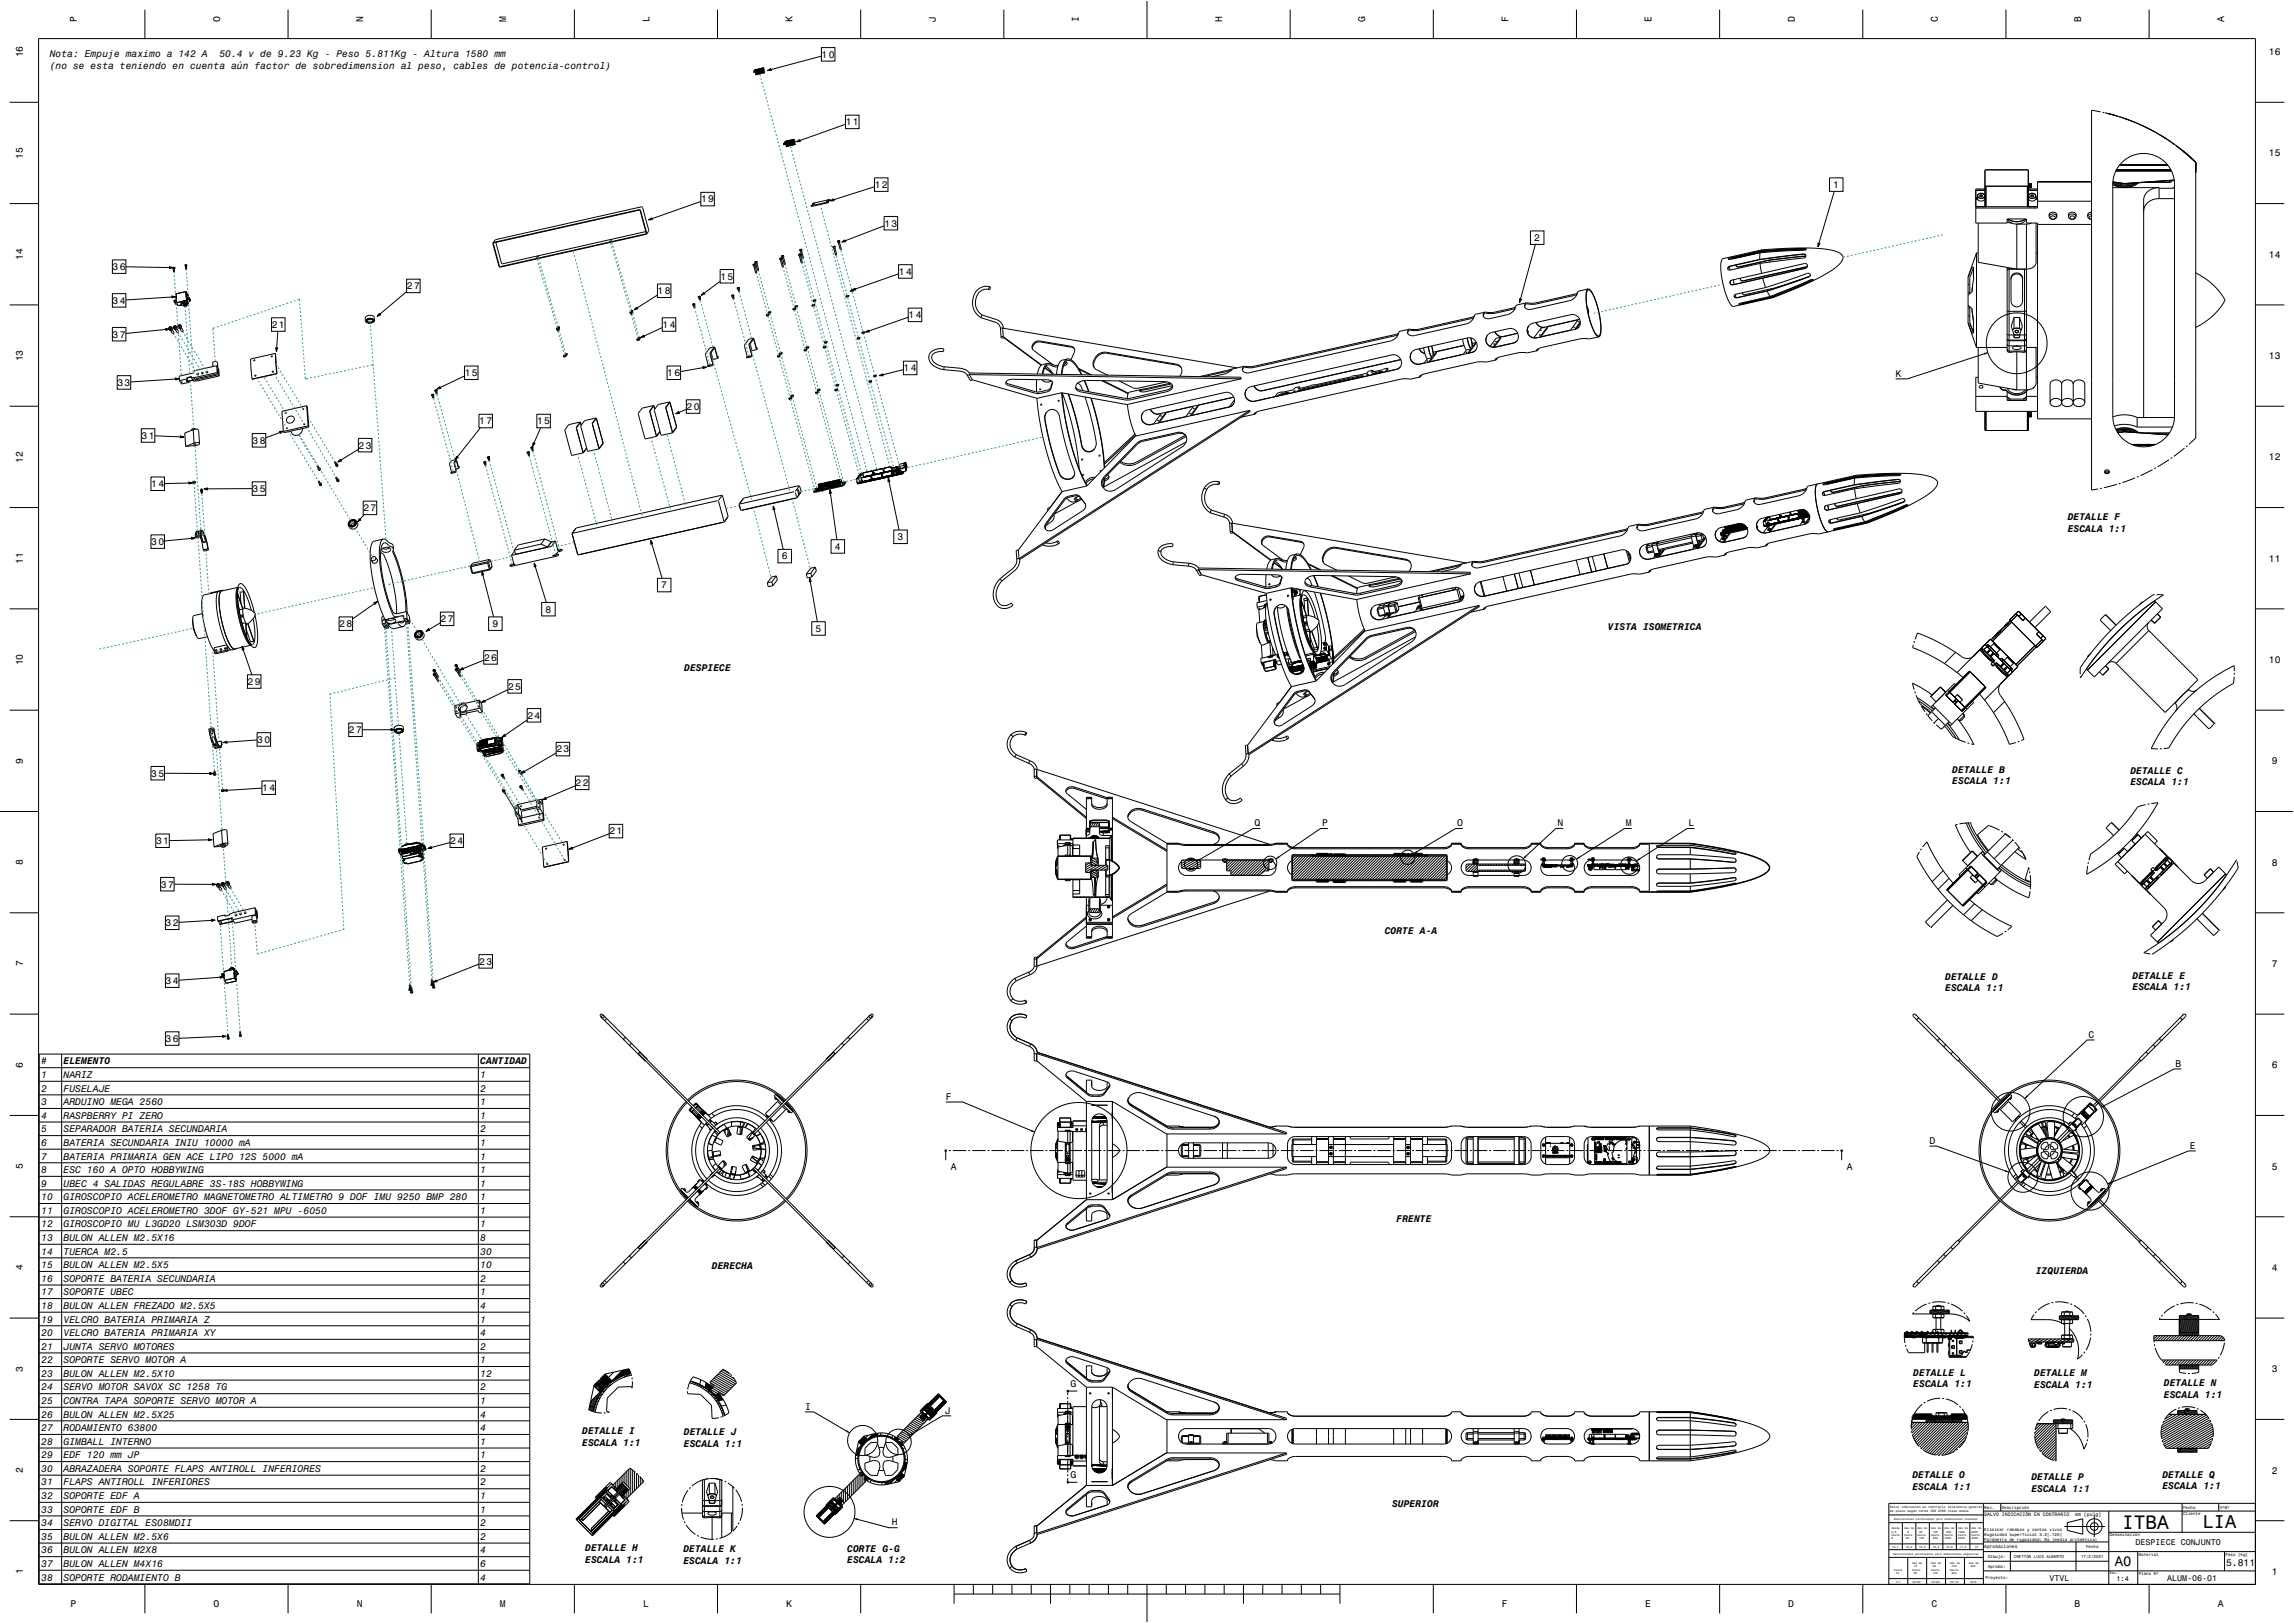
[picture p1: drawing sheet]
<svg xmlns="http://www.w3.org/2000/svg" width="1189mm" height="841mm" viewBox="0 0 1189 841" stroke-linecap="round" stroke-linejoin="round" font-family="sans-serif">
<defs><g id="words">
<text font-size="10.1" x="1100" y="792">ITBA</text>
<text font-size="9.6" x="1142" y="792">LIA</text>
<text font-size="7.2" x="1096" y="812">A0</text>
<g font-size="5">
<text x="40" y="12" transform="rotate(-90 40 12)">P</text>
<text x="114" y="12" transform="rotate(-90 114 12)">O</text>
<text x="188" y="12" transform="rotate(-90 188 12)">N</text>
<text x="262" y="12" transform="rotate(-90 262 12)">M</text>
<text x="337" y="12" transform="rotate(-90 337 12)">L</text>
<text x="411" y="12" transform="rotate(-90 411 12)">K</text>
<text x="485" y="12" transform="rotate(-90 485 12)">J</text>
<text x="559" y="12" transform="rotate(-90 559 12)">I</text>
<text x="633" y="12" transform="rotate(-90 633 12)">H</text>
<text x="708" y="12" transform="rotate(-90 708 12)">G</text>
<text x="782" y="12" transform="rotate(-90 782 12)">F</text>
<text x="856" y="12" transform="rotate(-90 856 12)">E</text>
<text x="930" y="12" transform="rotate(-90 930 12)">D</text>
<text x="1004" y="12" transform="rotate(-90 1004 12)">C</text>
<text x="1079" y="12" transform="rotate(-90 1079 12)">B</text>
<text x="1153" y="12" transform="rotate(-90 1153 12)">A</text>
<text x="12" y="30" transform="rotate(-90 12 30)">16</text>
<text x="26" y="30">Nota: Empuje maximo a 142 A</text>
<text x="114" y="30">50.4 v de 9.23 Kg - Peso 5.811Kg - Altura 1580 mm</text>
<text x="426" y="30">10</text>
<text x="1176" y="29">16</text>
<text x="26" y="36">(no se esta teniendo en cuenta aún factor de sobredimension al peso, cables de potencia-control)</text>
<text x="438" y="65">11</text>
<text x="12" y="82" transform="rotate(-90 12 82)">15</text>
<text x="1176" y="81">15</text>
<text x="453" y="97">12</text>
<text x="950" y="97">1</text>
<text x="363" y="105">19</text>
<text x="458" y="117">13</text>
<text x="795" y="125">2</text>
<text x="12" y="135" transform="rotate(-90 12 135)">14</text>
<text x="1176" y="134">14</text>
<text x="58" y="140">36</text>
<text x="466" y="142">14</text>
<text x="211" y="150">27</text>
<text x="373" y="145">15</text>
<text x="341" y="152">18</text>
<text x="58" y="157">34</text>
<text x="471" y="165">14</text>
<text x="141" y="170">21</text>
<text x="343" y="170">14</text>
<text x="58" y="175">37</text>
<text x="12" y="187" transform="rotate(-90 12 187)">13</text>
<text x="1176" y="186">13</text>
<text x="241" y="195">15</text>
<text x="346" y="195">16</text>
<text x="468" y="192">14</text>
<text x="983" y="195">K</text>
<text x="61" y="200">33</text>
<text x="356" y="212">20</text>
<text x="248" y="220">17</text>
<text x="278" y="220">15</text>
<text x="73" y="227">31</text>
<text x="131" y="230">38</text>
<text x="186" y="232">23</text>
<text x="12" y="240" transform="rotate(-90 12 240)">12</text>
<text x="1176" y="239">12</text>
<text x="78" y="252">14</text>
<text x="131" y="255">35</text>
<text x="188" y="265">27</text>
<text x="1072" y="269">DETALLE F</text>
<text x="1072" y="276">ESCALA 1:1</text>
<text x="465" y="280">3</text>
<text x="78" y="282">30</text>
<text x="433" y="285">4</text>
<text x="12" y="292" transform="rotate(-90 12 292)">11</text>
<text x="405" y="290">6</text>
<text x="1176" y="291">11</text>
<text x="343" y="305">7</text>
<text x="283" y="317">8</text>
<text x="228" y="322">27</text>
<text x="176" y="325">28</text>
<text x="255" y="325">9</text>
<text x="423" y="327">5</text>
<text x="833" y="326">VISTA ISOMETRICA</text>
<text x="12" y="345" transform="rotate(-90 12 345)">10</text>
<text x="251" y="342">26</text>
<text x="355" y="348">DESPIECE</text>
<text x="1176" y="344">10</text>
<text x="128" y="355">29</text>
<text x="263" y="357">25</text>
<text x="273" y="372">24</text>
<text x="181" y="380">27</text>
<text x="133" y="385">30</text>
<text x="288" y="390">23</text>
<text x="12" y="396" transform="rotate(-90 12 396)">9</text>
<text x="1012" y="400">DETALLE B</text>
<text x="1104" y="401">DETALLE C</text>
<text x="1177" y="396">9</text>
<text x="78" y="402">35</text>
<text x="298" y="407">22</text>
<text x="1012" y="406">ESCALA 1:1</text>
<text x="1104" y="407">ESCALA 1:1</text>
<text x="136" y="410">14</text>
<text x="650" y="428">Q</text>
<text x="685" y="428">P</text>
<text x="755" y="428">O</text>
<text x="807" y="428">N</text>
<text x="843" y="428">M</text>
<text x="875" y="428">L</text>
<text x="81" y="437">31</text>
<text x="233" y="437">24</text>
<text x="316" y="432">21</text>
<text x="12" y="448" transform="rotate(-90 12 448)">8</text>
<text x="1177" y="449">8</text>
<text x="83" y="460">37</text>
<text x="86" y="480">32</text>
<text x="718" y="484">CORTE A-A</text>
<text x="12" y="501" transform="rotate(-90 12 501)">7</text>
<text x="248" y="500">23</text>
<text x="1177" y="501">7</text>
<text x="86" y="510">34</text>
<text x="1008" y="508">DETALLE D</text>
<text x="1105" y="507">DETALLE E</text>
<text x="1008" y="514">ESCALA 1:1</text>
<text x="1105" y="513">ESCALA 1:1</text>
<text x="86" y="540">36</text>
<text x="1083" y="538">C</text>
<text x="21" y="552">#</text>
<text x="33" y="552">ELEMENTO</text>
<text x="249" y="552">CANTIDAD</text>
<text x="12" y="553" transform="rotate(-90 12 553)">6</text>
<text x="1128" y="553">B</text>
<text x="1177" y="554">6</text>
<text x="21" y="559">1</text>
<text x="33" y="559">NARIZ</text>
<text x="249" y="559">1</text>
<text x="21" y="566">2</text>
<text x="33" y="566">FUSELAJE</text>
<text x="249" y="566">2</text>
<text x="490" y="570">F</text>
<text x="21" y="573">3</text>
<text x="33" y="573">ARDUINO MEGA 2560</text>
<text x="249" y="573">1</text>
<text x="21" y="580">4</text>
<text x="33" y="580">RASPBERRY PI ZERO</text>
<text x="249" y="580">1</text>
<text x="21" y="587">5</text>
<text x="33" y="587">SEPARADOR BATERIA SECUNDARIA</text>
<text x="249" y="587">2</text>
<text x="21" y="594">6</text>
<text x="33" y="594">BATERIA SECUNDARIA INIU 10000 mA</text>
<text x="249" y="594">1</text>
<text x="1000" y="593">D</text>
<text x="1135" y="595">E</text>
<text x="12" y="606" transform="rotate(-90 12 606)">5</text>
<text x="21" y="601">7</text>
<text x="33" y="601">BATERIA PRIMARIA GEN ACE LIPO 12S 5000 mA</text>
<text x="249" y="601">1</text>
<text x="21" y="608">8</text>
<text x="33" y="608">ESC 160 A OPTO HOBBYWING</text>
<text x="249" y="608">1</text>
<text x="493" y="606">A</text>
<text x="957" y="606">A</text>
<text x="1177" y="606">5</text>
<text x="21" y="615">9</text>
<text x="33" y="615">UBEC 4 SALIDAS REGULABRE 3S-18S HOBBYWING</text>
<text x="249" y="615">1</text>
<text x="21" y="622">10</text>
<text x="33" y="622">GIROSCOPIO ACELEROMETRO MAGNETOMETRO ALTIMETRO 9 DOF IMU 9250 BMP 280</text>
<text x="249" y="622">1</text>
<text x="21" y="629">11</text>
<text x="33" y="629">GIROSCOPIO ACELEROMETRO 3DOF GY-521 MPU -6050</text>
<text x="249" y="629">1</text>
<text x="724" y="633">FRENTE</text>
<text x="21" y="636">12</text>
<text x="33" y="636">GIROSCOPIO MU L3GD20 LSM303D 9DOF</text>
<text x="249" y="636">1</text>
<text x="21" y="643">13</text>
<text x="33" y="643">BULON ALLEN M2.5X16</text>
<text x="249" y="643">8</text>
<text x="21" y="650">14</text>
<text x="33" y="650">TUERCA M2.5</text>
<text x="249" y="650">30</text>
<text x="12" y="658" transform="rotate(-90 12 658)">4</text>
<text x="21" y="657">15</text>
<text x="33" y="657">BULON ALLEN M2.5X5</text>
<text x="249" y="657">10</text>
<text x="369" y="657">DERECHA</text>
<text x="1177" y="659">4</text>
<text x="21" y="664">16</text>
<text x="33" y="664">SOPORTE BATERIA SECUNDARIA</text>
<text x="249" y="664">2</text>
<text x="1055" y="660">IZQUIERDA</text>
<text x="21" y="671">17</text>
<text x="33" y="671">SOPORTE UBEC</text>
<text x="249" y="671">1</text>
<text x="21" y="678">18</text>
<text x="33" y="678">BULON ALLEN FREZADO M2.5X5</text>
<text x="249" y="678">4</text>
<text x="21" y="685">19</text>
<text x="33" y="685">VELCRO BATERIA PRIMARIA Z</text>
<text x="249" y="685">1</text>
<text x="21" y="692">20</text>
<text x="33" y="692">VELCRO BATERIA PRIMARIA XY</text>
<text x="249" y="692">4</text>
<text x="21" y="699">21</text>
<text x="33" y="699">JUNTA SERVO MOTORES</text>
<text x="249" y="699">2</text>
<text x="21" y="706">22</text>
<text x="33" y="706">SOPORTE SERVO MOTOR A</text>
<text x="249" y="706">1</text>
<text x="12" y="711" transform="rotate(-90 12 711)">3</text>
<text x="21" y="713">23</text>
<text x="33" y="713">BULON ALLEN M2.5X10</text>
<text x="249" y="713">12</text>
<text x="992" y="713">DETALLE L</text>
<text x="1054" y="713">DETALLE M</text>
<text x="1177" y="711">3</text>
<text x="555" y="719">G</text>
<text x="992" y="719">ESCALA 1:1</text>
<text x="1054" y="719">ESCALA 1:1</text>
<text x="1122" y="718">DETALLE N</text>
<text x="21" y="720">24</text>
<text x="33" y="720">SERVO MOTOR SAVOX SC 1258 TG</text>
<text x="249" y="720">2</text>
<text x="1122" y="724">ESCALA 1:1</text>
<text x="21" y="728">25</text>
<text x="33" y="728">CONTRA TAPA SOPORTE SERVO MOTOR A</text>
<text x="249" y="728">1</text>
<text x="417" y="730">I</text>
<text x="21" y="735">26</text>
<text x="33" y="735">BULON ALLEN M2.5X25</text>
<text x="249" y="735">4</text>
<text x="490" y="732">J</text>
<text x="21" y="742">27</text>
<text x="33" y="742">RODAMIENTO 63800</text>
<text x="249" y="742">4</text>
<text x="302" y="743">DETALLE I</text>
<text x="354" y="744">DETALLE J</text>
<text x="21" y="749">28</text>
<text x="33" y="749">GIMBALL INTERNO</text>
<text x="249" y="749">1</text>
<text x="302" y="749">ESCALA 1:1</text>
<text x="354" y="750">ESCALA 1:1</text>
<text x="21" y="756">29</text>
<text x="33" y="756">EDF 120 mm JP</text>
<text x="249" y="756">1</text>
<text x="12" y="763" transform="rotate(-90 12 763)">2</text>
<text x="21" y="763">30</text>
<text x="33" y="763">ABRAZADERA SOPORTE FLAPS ANTIROLL INFERIORES</text>
<text x="249" y="763">2</text>
<text x="555" y="766">G</text>
<text x="991" y="766">DETALLE O</text>
<text x="1053" y="767">DETALLE P</text>
<text x="1121" y="766">DETALLE Q</text>
<text x="1177" y="764">2</text>
<text x="21" y="770">31</text>
<text x="33" y="770">FLAPS ANTIROLL INFERIORES</text>
<text x="249" y="770">2</text>
<text x="991" y="772">ESCALA 1:1</text>
<text x="1053" y="773">ESCALA 1:1</text>
<text x="1121" y="772">ESCALA 1:1</text>
<text x="21" y="777">32</text>
<text x="33" y="777">SOPORTE EDF A</text>
<text x="249" y="777">1</text>
<text x="21" y="784">33</text>
<text x="33" y="784">SOPORTE EDF B</text>
<text x="249" y="784">1</text>
<text x="721" y="781">SUPERIOR</text>
<text x="21" y="791">34</text>
<text x="33" y="791">SERVO DIGITAL ES08MDII</text>
<text x="249" y="791">2</text>
<text x="462" y="790">H</text>
<text x="21" y="798">35</text>
<text x="33" y="798">BULON ALLEN M2.5X6</text>
<text x="249" y="798">2</text>
<text x="303" y="804">DETALLE H</text>
<text x="21" y="805">36</text>
<text x="33" y="805">BULON ALLEN M2X8</text>
<text x="249" y="805">4</text>
<text x="303" y="810">ESCALA 1:1</text>
<text x="354" y="804">DETALLE K</text>
<text x="439" y="804">CORTE G-G</text>
<text x="12" y="816" transform="rotate(-90 12 816)">1</text>
<text x="21" y="812">37</text>
<text x="33" y="812">BULON ALLEN M4X16</text>
<text x="249" y="812">6</text>
<text x="354" y="810">ESCALA 1:1</text>
<text x="439" y="810">ESCALA 1:2</text>
<text x="1154" y="811">5.811</text>
<text x="21" y="819">38</text>
<text x="33" y="819">SOPORTE RODAMIENTO B</text>
<text x="249" y="819">4</text>
<text x="1177" y="816">1</text>
<text x="36" y="833">P</text>
<text x="111" y="833">O</text>
<text x="185" y="833">N</text>
<text x="259" y="833">M</text>
<text x="333" y="833">L</text>
<text x="407" y="833">K</text>
<text x="778" y="833">F</text>
<text x="853" y="833">E</text>
<text x="927" y="833">D</text>
<text x="1001" y="833">C</text>
<text x="1075" y="833">B</text>
<text x="1149" y="833">A</text>
</g>
<g font-size="4.3">
<text x="1107" y="801">DESPIECE CONJUNTO</text>
<text x="1062" y="819">VTVL</text>
<text x="1123" y="819">ALUM-06-01</text>
</g>
<text font-size="3.6" x="1097" y="819">1:4</text>
<g font-size="2.5">
<text x="1028" y="785">SALVO INDICACIÓN EN CONTRARIO</text>
<text x="1076" y="785">mm [pulg]</text>
</g>
<text font-size="2.4" x="1028" y="802">Aprobaciones</text>
<g font-size="2.2">
<text x="1028" y="782">Rev.</text>
<text x="1038" y="782">Descripción</text>
<text x="1131" y="782">Fecha</text>
<text x="1131" y="785">Cliente</text>
<text x="1151" y="782">VºBº</text>
<text x="1028" y="793">Eliminar rebabas y cantos vivos</text>
<text x="1028" y="796">Rugosidad superficial 3.2[.125]</text>
<text x="1094" y="796">Denominación</text>
<text x="1028" y="798">Parámetro de rugosidad: Ra (media aritmética)</text>
<text x="1081" y="802">Fecha</text>
<text x="1030" y="807">Dibujó:</text>
<text x="1044" y="807">CRETTON LUIS ALBERTO</text>
<text x="1079" y="807">17/2/2021</text>
<text x="1108" y="806">Material</text>
<text x="1153" y="806">Peso [kg]</text>
<text x="1030" y="812">Aprobó:</text>
<text x="1029" y="818">Proyecto:</text>
<text x="1108" y="816">Plano Nº</text>
</g>
<text font-size="1.8" x="1094" y="816">Esc.</text>
<g font-size="1.7">
<text x="980" y="782">Salvo indicación en contrario tolerancia general</text>
<text x="980" y="784">de plano según norma ISO 2768 clase media</text>
</g>
<g font-size="1.4">
<text x="982" y="788">Desviaciones permisibles para dimensiones lineales</text>
<text x="980" y="792">desde</text>
<text x="980" y="794">0,5</text>
<text x="980" y="796">hasta</text>
<text x="980" y="798">6</text>
<text x="987" y="792">más de</text>
<text x="987" y="796">hasta</text>
<text x="988" y="798">30</text>
<text x="989" y="794">6</text>
<text x="994" y="792">más de</text>
<text x="994" y="796">hasta</text>
<text x="995" y="794">30</text>
<text x="995" y="798">120</text>
<text x="1001" y="792">más de</text>
<text x="1001" y="796">hasta</text>
<text x="1002" y="794">120</text>
<text x="1002" y="798">400</text>
<text x="1008" y="792">más de</text>
<text x="1008" y="796">hasta</text>
<text x="1008" y="798">1000</text>
<text x="1009" y="794">400</text>
<text x="1015" y="792">más de</text>
<text x="1015" y="794">1000</text>
<text x="1015" y="796">hasta</text>
<text x="1015" y="798">2000</text>
<text x="1022" y="792">más de</text>
<text x="1022" y="794">2000</text>
<text x="1022" y="796">hasta</text>
<text x="1022" y="798">4000</text>
<text x="981" y="802">±0,1</text>
<text x="988" y="802">±0,2</text>
<text x="995" y="802">±0,3</text>
<text x="1002" y="802">±0,5</text>
<text x="1009" y="802">±0,8</text>
<text x="1016" y="802">±1,2</text>
<text x="1024" y="802">±2</text>
<text x="981" y="806">Desviaciones permisibles para dimensiones angulares</text>
<text x="982" y="814">hasta</text>
<text x="983" y="816">10</text>
<text x="991" y="810">más de</text>
<text x="991" y="814">hasta</text>
<text x="992" y="812">10</text>
<text x="992" y="816">50</text>
<text x="1001" y="810">más de</text>
<text x="1001" y="814">hasta</text>
<text x="1002" y="812">50</text>
<text x="1002" y="816">120</text>
<text x="1011" y="810">más de</text>
<text x="1011" y="814">hasta</text>
<text x="1012" y="812">120</text>
<text x="1012" y="816">400</text>
<text x="1020" y="810">más de</text>
<text x="1021" y="812">400</text>
<text x="983" y="820">±1º</text>
<text x="991" y="820">±0º30'</text>
<text x="1001" y="820">±0º20'</text>
<text x="1011" y="820">±0º10'</text>
<text x="1021" y="820">±0º5'</text>
</g>
</g></defs>
<g fill="none" stroke="#000" stroke-width="1.4" stroke-linecap="butt">
<path d="M682 456l7 1zM682 443h7zM691 457h6zM691 443h6zM722 456l7 1zM722 443h7zM731 456l6 1zM731 443h6zM800 449h2M802 449h-2M803 449h1M804 449h3z"/>
<path d="M823 449h3M824 449v2h1v-2M825 448h1M826 449h1M827 449h1M829 448h6M833 449h-2h1M833 449h12M834 449h3M834 448v1M835 448h2M839 448h4"/>
<path d="M842 448v1M846 449h1M848 449h-2M987 692h6M987 691h4zM992 691h2zM994 691h2zM994 692h2M996 692h1M996 691h3zM997 692h1M998 692h1"/>
<path d="M1001 692h1M1004 692h1M1005 692h1M1006 692h2M1010 693v1M1010 694h1M1010 692v1M1011 692v1M1011 693v1M1013 692v1h5v-1M1019 692h-9M992 734v-1h9v1"/>
<path d="M992 734h27M992 734l-1 1M992 733v1M1011 734v-1h8v1M1019 734l1 1h-29"/>
</g>
<g fill="none" stroke="#000" stroke-width=".52">
<path d="M75 5v15M149 5v15M223 5v15M298 5v15M372 5v15M446 5v15M520 5v15M595 0v20M669 5v15M743 5v15M817 5v15M891 5v15"/>
<path d="M965 5v15M1040 5v15M1114 5v15M20 20h1149v801h-1149zM390 37h.1M391 37h.1M391 36h.1M391 36l-1 1M391 36v1M391 37l1 2M392 37h-1M392 37h.1"/>
<path d="M392 36v1M392 36h.1M392 39h.1M392 37l1 2M392 36l-1 1M392 36h-1M392 36h1M393 39h.1M392 37h1M393 36h-1M393 37h.1M393 36h.1"/>
<path d="M393 36v1M393 36h-2M393 37v1M393 38v1M393 38h.1M393 37l1 1M394 36h-1M394 36h.1M394 36h-2M394 37h.1M394 38h.1M394 37h-1"/>
<path d="M394 37v1M394 35v1M394 35h.1M394 36h1zM394 37l1 1M395 36h.1M395 36h-1M395 37v1M395 37h-1M395 35v1M395 37h.1M395 38h.1"/>
<path d="M395 35h.1M395 37h-5M395 37l1 1M395 36v1M395 35l-1 1M395 35l1 1M396 36h-1M396 36h.1M396 35h.1M396 35h-1M396 35l-2 1M396 35v1"/>
<path d="M396 38h-1M396 38h.1M396 37v1M396 36v2M396 36l-1 1M398 37l1-1 1 1zM426 25h7v7h-7zM426 29l-26 7M5 53h15M438 60h7v7h-7zM1089 58l-5-1v197l4-1M1090 58h1"/>
<path d="M1091 59h1zM1092 59l7 1M1092 59l3 1M1093 59l5 1M1096 60h1M1169 53h15M406 75h.1M406 74v1M406 74h.1M407 75h-1M407 74h-1M407 74h.1"/>
<path d="M407 75h.1M407 74v1M407 73l1 1M407 74l-1 1M407 73v1M407 75l1 1M408 73v1M408 73h.1M408 75v1M408 74h-1M408 74h.1M408 76h.1"/>
<path d="M408 74v2M408 74l1 2M409 73l-1 1M409 73h.1M409 74h-1M409 73h-1M409 73v1M409 74v2M409 73l-2 1M409 74h.1M409 76h.1M409 74l1 2"/>
<path d="M409 73h1M410 73v1M410 73l-1 1M410 73h-1M410 73h.1M410 76h.1M410 74v1M410 72v1M410 72h.1M410 75h.1M410 74l1 1M410 74h.1"/>
<path d="M411 72v1M411 74v1M411 72h.1M411 73l-1 1M411 74h-1M411 73h.1M411 73h-1M411 74h.1M411 75h.1M411 74v1zM411 73v1M411 74l-5 1"/>
<path d="M411 72l1 1M411 73h1M411 74l1 1M412 73h-1M412 73v2M412 74h-1M412 73v1zM412 74h.1M412 73h-4M412 73l-1 1M412 75h.1M413 73l1-1 1 1z"/>
<path d="M438 64l-23 9M1098 60l5 2M1098 60l9 4M1101 61l9 4M1104 63h1M1106 63l3 2M1109 65h2M1109 65h.1M1110 65l6 3M1111 65l12 7M1112 66l4 2M1116 68l2 1"/>
<path d="M1118 69h.1M1118 69l2 1M1119 70l9 6v-1M1120 70h.1M1120 70l3 2M1122 71l1 1M1123 72l3 2M1124 73h1M1126 74l1 1M1126 74h.1M1128 75l5 5M1128 75l3 3"/>
<path d="M1128 76l3 2M1131 78h.1M1131 78l2 1M1131 78l3 3M1131 78l2 2M1132 78l2 3M1133 79h.1M1133 79l2 2M1133 79l1 2M1133 79l1 1M363 100h7v7h-7zM453 92h7v7h-7z"/>
<path d="M453 97l-21 7M948 92h7v7h-7zM951 99l-8 27M1024 99h5M1024 99h1zM1024 99h.1M1029 96h.1M1029 88v19M1029 98h-5v18h16v-3M1029 88h.1M1029 88h22M1029 96v11"/>
<path d="M1029 96h22M1051 88h.1M1051 96h.1M1051 96v11M1051 95h2v2h-2M1051 88v19M1051 96h2M1051 99h5M1051 98h5M1056 99h.1M1056 94h28M1084 94h-28v14h-32"/>
<path d="M1095 97h24M1095 95l3 1 3 1 3-1 3-1M1095 94l6 1M1095 94l3 2h3h3l2-1M1096 95l5 1 4-1M1097 89h28M1097 88h28M1099 86h25M1099 85h24M1100 84l4-3 4-1h4l5 1 4 2 3 3 2 4 1 4v123l-1 5-4 5-4 3-6 1h-6l-5-3-4-5-2-6v-122l2-6zM1101 95h.1M1101 95l26-2-26 2"/>
<path d="M1108 95l-3 1-3 1h-4l-3-2M1108 95l-2 1-4 1h-4l-3-1M1113 94h11M1119 97l-3 1-2 1-2 2-1 2v113M1119 97v6M1125 94h-1M1126 94h-2M1126 94h.1M1126 97h1zM1126 97l-7 1M1134 80l1 1M1134 81h1"/>
<path d="M1135 81l2 2M1135 81l3 3M1135 81l1 1M1135 81h.1M1135 82l3 2M1136 82h.1M1136 82l2 2M1138 84h.1M1138 84v143l-3 3M5 106h15M336 114l2-1v1zM363 104l-25 9"/>
<path d="M421 106h.1M421 106l1-1-2 2M421 106h1M421 105h1zM422 105l-1 1M422 106h.1M429 105h.1M429 104l-1 1 1-1M429 104h.1M429 104v1M429 104h1zM429 104l-9 3"/>
<path d="M429 104v1l-8 2h-1M430 103l-8 2M430 103l-1 1M430 104l2-1v1zM458 112h7v7h-7zM458 117l-20 8M793 120h7v7h-7zM1024 107h1zM1024 103h.1M1024 107h32M1024 103h1M1025 102v1a2 2 0 0 0 2 1 2 2 0 0 0 2-1"/>
<path d="M1025 116v20l20 3v-23M1025 101a1.6 1.6 0 0 1 3-1 1.6 1.6 0 0 1 0 2 1.6 1.6 0 0 1-2 1 1.6 1.6 0 0 1-1-2zM1026 101v1M1026 102h.1M1027 102h-1M1027 101h1l-1 1-1-1M1027 101h-1M1027 101v1M1027 102h.1M1028 101h1a2 2 0 0 1-2 2 2 2 0 0 1-2-1M1028 101l-2-1-1 2M1029 107h.1"/>
<path d="M1040 113h10v3h6v101h28M1040 115l3 1M1040 113l3 3M1041 113l4 2 5-2-4 2h-3zM1043 116h2M1045 116h5M1050 113l-2 2-3 1M1050 116v86M1051 107h.1M1052 101a1.6 1.6 0 0 1 2-1 1.6 1.6 0 0 1 1 2 1.6 1.6 0 0 1-3 1 1.6 1.6 0 0 1 0-2zM1053 101v1M1053 102h.1"/>
<path d="M1053 116h-3M1054 102h.1M1054 102h-1M1054 101h-1M1054 101v1l-2-1h1M1054 101v1M1055 101l-2-1-2 1a1.9 1.9 0 0 0 2 2 1.9 1.9 0 0 0 2-1M1055 101v1M1055 103h1M1055 102v1a2 2 0 0 1-2 1 2 2 0 0 1-2-1M1055 116v21l-1 2h-2h-11M1056 103h.1"/>
<path d="M1056 102v1M1056 107h.1M1056 102h.1M1056 116h28M1056 104h28M1062 112a2 2 0 0 1 2-2 2 2 0 0 1 2 2M1062 112a2.1 2.1 0 0 0 2 2 2.1 2.1 0 0 0 2-2M1062 112a2.1 2.1 0 0 1 2-1 2.1 2.1 0 0 1 2 1M1062 111v1M1066 111v1M1072 112a2 2 0 0 1 2-2 2 2 0 0 1 2 2M1072 112a2.1 2.1 0 0 0 2 2 2.1 2.1 0 0 0 2-2"/>
<path d="M1072 112a2.1 2.1 0 0 1 2-1 2.1 2.1 0 0 1 2 1M1072 111v1M1076 111v1M1082 111v1M1084 110h-1l-1 2M1084 112a.9 .9 0 0 0-1 1 .9 .9 0 0 0 1 1l-1-1-1-1M1084 111h-1l-1 1M1119 103h-3l-3 2-1 2-1 3M1119 103h8M1169 106h15M58 135h7v7h-7zM65 138l23 1"/>
<path d="M88 138l2 1h-2zM90 139h.1M90 139v1M90 139v2M90 140h.1M90 139h1M91 139h-1M96 138h.1M96 137h.1M96 137v1M96 137l1 1M96 138v1"/>
<path d="M96 139h.1M96 139v1M96 139l1 1M97 140h-1M97 138h-1M97 138v1M97 138h.1M97 137h-1M97 139h-1M97 139v1M256 126l75-17h1l3 12-76 17zM278 134h1z"/>
<path d="M279 134h.1M279 133h.1M316 125h1zM317 124h.1M335 120l-75 17v-1l-3-10M335 121l1-2-3-11v-1l-76 17-1 2M335 121l-3-12h-1l-75 17M335 121l-76 17-3-12M373 140h7v7h-7zM390 137v1M390 138h.1M391 137h.1"/>
<path d="M391 138h.1M391 138l1 3M391 136h.1M391 137h-1M391 137h1l-2 1M392 136h.1M392 136l1 4M392 137h.1M392 136h-1M393 140h.1M404 134v1M404 135h.1"/>
<path d="M404 134h.1M404 135l1 3M405 134h-1M405 134h.1M405 133h.1M405 134l1 4M405 135h.1M405 134l-1 1M405 138h.1M405 138h1M405 133l1 4M405 133h1"/>
<path d="M406 134h.1M406 138h.1M406 133h.1M406 133h-1M406 138h-1M406 132l-1 1M406 132h.1M406 133l1 4M406 133v1M406 132v1h-1M406 137h.1M406 137h1"/>
<path d="M407 137h.1M414 132h1zM414 133h.1M414 132h.1M414 133l1 3M415 132h-1M415 132h.1M415 129h.1M415 130l1 4M415 132l1 4M415 132h-1v1M415 130h.1"/>
<path d="M415 133h-1M415 132l-1 1M415 136h.1M415 130h1M415 129l-1 1M415 129h1M416 129l-2 1M416 130v4M416 130h-1M416 129l-1 1h-1M416 134h.1M416 136h-1"/>
<path d="M416 136h.1M432 128h1zM432 129h.1M432 128h.1M432 129l1 3M433 128v1M433 128h-1v1M433 128h.1M433 129l1 3M433 129h-1M433 128l-1 1M433 132h.1"/>
<path d="M434 132h-1M434 132h.1M434 125h1zM434 126h.1M434 125h.1M434 126l1 3M435 125h.1M435 125h-1M435 126h.1M435 126l1 3M435 125h-1v1M435 125l-1 1"/>
<path d="M435 129h.1M435 129h1M436 129h.1M436 129h-1M436 125l2-1v1zM466 137h7v7h-7zM796 127l-8 28M896 140h1M896 134h.1M896 138l1 2M897 134h2M900 137h.1"/>
<path d="M912 134l23-2h1l-1 2-23 3M912 134l-16 4v1v1M912 137l1 5M912 137l-15 3M913 130l-17 4M913 130l16-1h7l-1 1-23 1v3M913 129l-20 5-1 5 1 8 3 8 2 4 21-5M913 129h18h13l8 1 2 2 1 1v2l-2 2-6 5-12 5-16 7M913 129v1M914 130l-18 4M914 130l1 1M917 135l-16 3h-1v-1"/>
<path d="M917 135v1M936 139l-38 9M936 132h-2l-22 3-15 3-1 1v1M936 133l-19 2M936 133l-19 2-16 3-1-1M936 139l-22 5 1 5M936 139l1-2h-2l-22 5M936 129l-22 1-16 4M936 139h.1M936 129l-22 1M936 129l-23 1-17 4M942 126h1l-1 2z"/>
<path d="M1023 139l-2 5v8M1023 139v5M1023 139l-1-1-2 6M1024 131v49M1024 131l-4 13v24l4 12M1024 131h1M1040 139v43l1 1M1040 139h4M1041 139l-1 1M1041 139v37M1055 131h1M5 158h15"/>
<path d="M58 152h7v7h-7zM89 153l2 1h-2zM89 154l-24 1M90 141h.1M90 156h.1M90 156l1 1M91 157h.1M91 157v1M91 158h.1M91 152h.1M91 152v3M91 156h.1"/>
<path d="M91 155l-1 1M91 155h.1M91 157l1 1M91 156h-1M91 156v1M92 157h-1M92 158h-1M92 158h.1M94 157v1M94 157h.1M94 158h.1M94 158h1"/>
<path d="M94 158h-2M95 158h.1M95 158h-1M95 157v1M95 156h2M95 156l-1 1M95 157h.1M95 159h.1M95 158l1 1M95 158v1M95 159h1M96 158h-1"/>
<path d="M96 159h.1M96 157h-1M96 157v1M96 157h.1M96 158h.1M96 158v1M96 151h.1M96 151l-5 1M96 157l-1 1M96 151l1 3M96 151l1 2M97 155v1"/>
<path d="M97 154h.1M97 155h.1M97 156l-5 1M97 156h.1M97 155l1 1M97 156l1 1M97 153h.1M97 157h-1h-2M97 157h.1M97 156v1M97 157a2 2 0 0 0-3 1M97 157l-1 1"/>
<path d="M97 158h-1M97 157v1M97 158h.1M97 153v1M98 155h-1M98 157h-1M98 156h.1M98 156v1M98 157h.1M98 155h.1M98 154h-1M98 154v1"/>
<path d="M98 154h.1M98 155v1M98 155h1M98 155l1 1M99 156h-1M99 156h.1M99 155v1M99 155h.1M211 145h7v7h-7zM211 151l-14 12M330 159l1 1-2 1zM341 147h7v7h-7z"/>
<path d="M341 153l-11 7M359 158h.1M359 158v1M359 159h1M360 159h.1M360 158h-1M360 158h.1M360 157l-1 1M360 157h.1M360 158v1M360 158l-1 1M360 157v1h-1"/>
<path d="M362 154h1zM362 154h.1M362 154v1M362 155h.1M362 155h1M363 154h.1M363 154h-1M363 155h.1M363 155v1M363 156h.1M363 154v1M363 155h-1"/>
<path d="M365 152l-2 1zM373 146l-8 6M379 153v1M379 154h.1M379 153h1M379 153h.1M380 153h.1M380 154v1M380 153h-1M380 155h.1M380 154h.1M380 153v1h-1"/>
<path d="M382 149h1zM382 150h.1M382 149h.1M383 150v1M383 149h-1M383 149h.1M383 150h.1M383 151h.1M383 149h-1v1M383 149v1h-1M392 141h.1M411 160h1z"/>
<path d="M412 160h-1M412 160h.1M412 159h.1M412 159l1-1zM413 158l-1 1M413 158h.1M413 159h-1M413 159h.1M413 158v1M421 158h.1M421 158v1M421 159h.1"/>
<path d="M421 158h1zM421 156h1M421 156h.1M422 156h.1M422 158h.1M422 158h-1M422 156v-1zM422 158l-1 1M422 155l-1 1M423 155l-2 1M423 155h-1M423 155h.1"/>
<path d="M423 155l-1 1M423 155v1M423 156h-1M423 156h.1M438 153l1 1M438 153h.1M439 153h-1M439 154h.1M439 153h.1M439 153v1M440 153h-1M440 153h.1"/>
<path d="M440 153v1M440 154h-1M441 151h.1M441 150h1zM442 150l1-1 1 1zM442 150h.1M442 151h-1M442 151h.1M442 150l-1 1M442 150v1M466 142l-23 8M471 160h7v7h-7z"/>
<path d="M513 150h-2l-3 1-1 1-1 3v5l3 3M513 149v1M513 149l-3-1-2 1-2 2-2 3v3l1 3 1 3 3 2M785 160l-11 2h-4l-1 2M785 159l-11 3h-4M788 155h1l-1 2zM791 157l-5 1-2 3-2 2-10 2h-2l-1-1M817 153l-21 5-5-1-1 2M818 152l-22 5h-5M823 159v2v2M823 150l1 1 2 2 2 7 2 9-1 4v1l-1-1-2-2-3-8-1-8zM823 150h1l2 3 3 8 1 9v3l-1 2"/>
<path d="M823 150l-1 1v3l1 9 3 8 1 3 2 1M823 150l-5 1-2 3-2 2-20 4h-2l-2-1v-1l1-1M897 145v2l1 1M898 145l1 2M899 153v1h1M900 153v1M901 158h.1M902 144v1l1 1-1-1zM903 157h.1M903 152h.1M913 142l-16 3M915 149l22-7h1l-1 2-21 7 2 3"/>
<path d="M918 154l-17 4M918 154l21-9h1l-22 9M918 154h1M919 154h.1M919 143v-1l18-4-34 8M919 154l-16 3M920 149l-16 4-1-1M920 149h.1M921 153l-2 1M938 143l-18 6M938 142l-2 2-20 7-16 3h-1l1-2 15-3M939 145l-18 7"/>
<path d="M940 145l-22 9-17 3M1020 160h1M1020 158l2 2M1020 147h1M1020 152h1M1021 159v8l2 5M1022 160l1 7M1022 151l-2 2M1022 149v2M1023 144l-1 7M1042 145l1-2 2-1 2 1 1 2M1043 142l2-1 1 1h2v2v13l-1 1-1 1-2-1-2-2v-12z"/>
<path d="M1050 140l-1-1v37M1138 141l9 7 3 3 3 5-2 4-4 4-9 6M1169 158h15M58 170h7v7h-7zM86 170l2 1h-2zM86 171l-21 2M88 170h.1M88 170h1M89 170h-1M89 170h.1M89 169l-1 1v1M89 170v1h-1"/>
<path d="M89 170h-1v1M89 171h.1M89 171l1 2h-1l-1-2M90 170h.1M90 169v1M90 169h.1M90 169l1 1M91 170h-1M91 170h.1M91 169h-1M91 169h.1M91 169v1"/>
<path d="M91 169h-1v1M91 169v1h-1M91 169l1 1-1 1h-1v-1M91 171h.1M92 170v2l-1-1M93 170h.1M93 169h.1M94 168a1.1 1.1 0 0 0-2 1 .9 .9 0 0 0 1 1 1.1 1.1 0 0 0 1-2M94 169h-2l1 1M94 169h.1M94 169v1h-1M94 170h.1"/>
<path d="M94 170l1 2h-1l-1-2M141 165h7v7h-7zM144 172l-1 8M190 164l1-1 2 1h1v2l-2 1h-2l-1-1zM190 166l1-1a1.4 1.4 0 0 1 2 0 1.4 1.4 0 0 1 0 2 1.5 1.5 0 0 1-2 0 1.5 1.5 0 0 1-1-1zM190 166l1-1a1.4 1.4 0 0 1 1 0 1.4 1.4 0 0 1 1 2 1.5 1.5 0 0 1-2 0 1.5 1.5 0 0 1-1-1zM190 166h.1M193 166l-1-1-1 1M193 166a1.7 1.7 0 0 0-3 0M193 166h.1M193 166a1.7 1.7 0 0 1-3 0M194 166l-1 1h-1h-2v-1"/>
<path d="M194 166l-2 1h-2v-1M194 166l-1-1h-1h-2v1M197 162v1l-2 1zM288 170h.1M288 170v1M288 171h1M289 170h.1M289 171h.1M289 170h-1M289 171v1v-1M289 170v1M289 170l-1 1"/>
<path d="M290 170h-1M290 170h.1M290 169h.1M290 169l-1 1M290 170v1h-1M290 169v1M326 162h.1M326 162h1M327 162h.1M327 162h-1M327 161h.1M327 161v1"/>
<path d="M327 162v1v-1M327 161h1M328 161h.1M328 161h-1M328 161l-1 1M328 161v1h-1M330 176h.1M330 176h1zM331 175h.1M331 175v1M331 176h-1M331 176h.1"/>
<path d="M331 175l-1 1M331 175h1M332 175l-1 1M332 175h-1M332 175h.1M332 175l2-1v1zM343 165h7v7h-7zM343 170l-9 4M370 180l-2 3 2 6h-1M370 180a4 4 0 0 0-4 3l1 7M370 180l2 5M370 180h.1"/>
<path d="M389 178l1 4 2-1M390 175l-2 3 1 6M390 175l-2 1-2 3 1 6M390 175l2 6M390 175h.1M391 176l-3 3 2 5-1 1M391 176l1 5M391 176h.1M397 163v1M397 163h.1M397 164h.1M398 163h.1"/>
<path d="M398 163h-1M398 162h.1M398 163l-1 1M398 163h1M399 163h-1M399 163h.1M399 162h.1M399 163l-2 1M399 162h-1M399 161l-1 1M399 161v1M399 161h.1"/>
<path d="M399 161l1 1M400 162h-1M400 162h.1M400 162h-2M411 160v1M411 160h.1M411 161h.1M412 160l-1 1M418 180h.1M419 180h-1M419 180h.1M427 180h.1"/>
<path d="M427 180h1zM427 177h.1M427 177v1M427 178h.1M427 177l1 1M428 180h.1M428 178h-1M428 180h-1M428 177h.1M428 179l-1 1M428 179v1M428 177h-1"/>
<path d="M428 177v1M428 178h.1M428 177h1M429 177l-2 1M429 177h-1M429 177l-1 1M444 175l1 1M444 175h1M444 175h.1M445 175v1M445 176h.1M445 175h.1"/>
<path d="M446 175h.1M446 175h-2M446 175h-1M446 175l-1 1M447 172v1M447 172h.1M447 173h.1M448 172h-1M448 172h.1M448 172v1M448 173h-1M448 172l-1 1"/>
<path d="M449 172l1-1 1 1zM471 164l-21 7M509 165v-2l8 3 2 2 1 2M509 165h.1M509 165l8 2 1 2 1 1M519 170h.1M519 170v5M519 175h1M520 170h-1M520 170l121 21M520 170v4M520 174l20 15"/>
<path d="M520 174v1M520 174l-1 1M520 175l20 14M536 179h.1M725 173l-75 17h-5l-1 2M725 173l-75 17h-5M730 173h.1M730 171l-5 1-1 3-3 2-74 16h-2l-1-1M730 171v2M740 180l2 5M742 179l1 4-1 2-1-2-1-3M742 179l1 5 2-2v1l-4 4"/>
<path d="M758 176l2 5M759 179l-16 4M760 175l2 6M762 175l1 4v1l-2-1v-4M762 175l1 5 2-2M763 179h.1M764 165l-29 6h-4l-1 2M764 164l-29 7h-5M765 178l-4 5M765 177l-2 1M765 178h.1M769 164h.1"/>
<path d="M770 162l-1 2M770 162l-5 1-2 3-3 2-27 6h-2l-1-1M771 174l-1 2 1 2 2 2h2M774 178h1zM775 177h1zM778 175l-4 5M778 175h-3l-3 4M784 178l2-1 1-2-1-3-1-1-3-1-9 2-2 2-1 3 2 2 3 1M786 176l-1 2-10 2M787 173l-9 2-2-1-1-2 2 2h2M792 172v1M792 172h.1"/>
<path d="M792 169v2v2l2 2h3M796 167l2 2 3 1M796 167l2 2h3M798 174v-1zM798 171h1zM799 175l3-6-4 6M816 170v-1zM816 171l-19 4M816 171h.1M818 166l-4 5M818 167h1zM818 169l1-2v-2l-2-1-2-1-21 5-2 1v3l1 3h4"/>
<path d="M818 169l-2 2M819 165l-20 5-4 5M819 167l-3 4M819 167l-2 3M829 175l-5 1h-5l-20 4-2 1v1M1020 164h1M1023 167v3a1.8 1.8 0 0 1-1 3l-2-6M1040 178l1 1h8l1-1M1040 176l1 1M1040 161h10M1040 176h1M1040 173l4 1"/>
<path d="M1041 177v6M1041 177h8M1041 176h8M1043 180l3-1a1.1 1.1 0 0 1 2 1 1.1 1.1 0 0 1-2 1h-1a1 1 0 0 1-1 0 1 1 0 0 1-1-1zM1044 173h3M1044 170l-1 1 2-1 3 1-1-1M1044 174h3M1044 175h3M1044 170h3M1044 174v1h3v-1M1044 165h3M1044 165v5"/>
<path d="M1044 165l-2 4 2 5M1045 179h1M1045 179h.1M1047 165l1 4-1 5M1047 165v5M1049 177v6M1050 176l-1 1M1050 173l-3 1M1050 176h-1M61 195h7v7h-7zM91 196h2l-2 1zM91 196l-23 2"/>
<path d="M93 197l1 2 4-1M94 198h.1M97 197h.1M97 196h.1M97 196l2-1v1M97 196v1M97 196l-4 1M97 197l1 1M97 197h1M98 198h.1M98 197h.1M98 197v1"/>
<path d="M99 195l-2 1M99 196l1 1M100 197h.1M100 197h-2M100 197v1l2-1M100 196l1 1zM101 196h-2M102 196v1M103 194h-1M105 194h.1M108 193h-1M110 190v-2a1.5 1.5 0 0 1 3 0v2"/>
<path d="M112 189l-12 3v1l-7 2v2M112 189l1 4M112 189l1 2 1 4M113 193l-12 3M113 193v1M113 194l-11 2v1M113 192h.1M113 192v2M113 192v-1v3M113 194l-11 3M113 194l1 1M114 195l-12 2-1-1"/>
<path d="M131 196v1M132 187h.1M133 195h-1M141 185h.1M142 193h-1M143 183l1 11M143 183l-13 3 1 10M143 183h.1M143 180h1l-1 2zM144 194l-13 2M241 190h7v7h-7zM241 195l-13 6"/>
<path d="M292 184v1M292 184h.1M292 185h.1M292 184h1zM293 184h.1M293 184h-1M293 184l-1 1M293 184v1M293 184v-1zM293 185h-1M293 183v1M293 185h.1"/>
<path d="M293 183h.1M293 184h1M294 184h-1M294 183l-1 1M294 183h-1M294 183h.1M294 183v1M294 184h.1M346 190h7v7h-7zM364 190h2l-2 1zM364 191l-11 2M368 189h.1"/>
<path d="M369 183l1 3h2M369 189l-2 1M369 189h.1M369 188v1M370 180l-2 3v1M370 180l2 6M372 185h.1M372 186h.1M372 185v1M388 185l1-1zM388 185h.1M389 184l-2 1"/>
<path d="M389 184v1M389 185h-2M392 181h.1M392 180v1M392 180h.1M403 185h.1M403 184v1M403 184h.1M404 184h-1M404 184h.1M404 184v1M404 183v1"/>
<path d="M404 183h.1M404 185h-1M404 183h1zM404 185h.1M405 183h.1M405 183h-1M405 183l-1 1M417 181v1M417 181h.1M417 182h.1M417 181h1zM418 181h.1"/>
<path d="M418 181h-1M418 181v1M418 180v1M418 182h-1M418 181l-1 1M418 182h.1M419 180l-1 1M433 200h.1M433 199v1M433 200h1M434 199h.1M434 199l-1 1"/>
<path d="M434 199v1M434 200h.1M434 199h-1M434 199h1M435 199h-1M435 199v1M435 200h-2M435 200h-1M450 198h1M450 198h.1M451 198h.1M451 197h.1"/>
<path d="M452 197l-2 1M452 197h.1M452 197l-1 1M452 197v1M452 198h-1M452 198h.1M453 195h.1M454 194l-1 1M454 194l-1 1h1M454 194v1M454 195h-1M454 195h.1"/>
<path d="M454 194h.1M456 195l1-1 1 1zM468 187h7v7h-7zM468 192l-10 2M489 192h.1M489 192h9l3 2M489 190l10 1 3 2v1M489 190v2M489 190l-4-2-2-2v-2l1-1 4-1a1 1 0 0 0 1-1 1 1 0 0 0-2 0l-4 1-1 2-1 2 1 2 2 1 5 3M501 194h.1M501 194l2 3h1M502 194l141 2"/>
<path d="M502 194h-1M502 194l2 3M502 193l141 2v1M504 197l33 9M521 198h.1M522 198l3-1h18h2l1 1-2 5-6 1-15-4-2-1zM537 197v6M540 197l2 1 3-1M540 197h.1M542 191l4 3M542 190l3 3M542 190l4 4"/>
<path d="M543 188l-4 2-1 4M543 188l-2 2-1 4M543 188l5 1M545 197h.1M545 198l-1 4-6 1-15-4-2-1M548 190l-5-1-2 2v3M550 194l2-5 1-2h1l3 2 4 5M552 188h1l-2 2M553 188l-1 1M553 186l-1 1-1 1-1 6M553 186l-3 1-1 1-1 2v4M553 186l3 1 3 4"/>
<path d="M555 186l2-3a2.2 2.2 0 0 0-2-4l-16-2-3 1-1 2v1l11 8M557 181h.1M557 181l-2-1-16-3-3 2-1 2M558 199l5-2 40 1 4 1 1 1-1 2-2 1-21 4-25-4-2-2zM559 198l1 2 1 2M559 191h.1M559 191v1M559 191l7 3M559 191l1 1M559 192l2 2M560 192l5 2M560 192h-1"/>
<path d="M560 198h.1M562 197l2 6M567 190h.1M567 191v-3l1-3 2-1 3-1 37 6 2 2M570 183h.1M571 197l14 7M572 197l13 7M574 194l-6-3-1-2v-2l1-2 4-2 38 6 2 1v1v2l-1 2M580 197l9 4 16-3M607 199l-15 3M607 199l-16 4M608 200h.1"/>
<path d="M613 193h.1M638 192l-14 3M638 191l-16 4M638 191l-2 2-8 2M643 196l-59 14M644 192h.1M645 190l-1 2M645 190l-7 1M650 200l2 2h2l72-16-72 17-2-1zM681 200h.1M681 199v1M681 199l-8 2"/>
<path d="M681 199h.1M703 195h.1M703 195l-22 5M708 194h1zM708 193h.1M708 193l-5 2M711 193h.1M711 194h.1M712 192l-1 1M712 192h-3l-1 1M716 193l1-1-3 1-3 1M717 193l-5 1"/>
<path d="M719 191l-1 2M719 191l-8 2M719 191h.1M726 190l-2 1M732 183l-1 2 1 2 1 1 3 1M736 195l-5 1h-5l-73 17-2 1-1 1M736 195h.1M737 194l-1 1M738 180l2 6M738 183l-2-2 1 1 2 1M740 187h.1M740 186l-2 2"/>
<path d="M742 185l-2 1M742 185l-1 3M743 183h.1M760 183v-1zM760 181l-2 3M762 181h-2M762 181l-1 2M765 181l-2 2-28 6-3-1-1-3v-2l3-2 27-6 3 1 2 3-1 2-2 2M775 187l-5 1h-5l-27 6-2 1M776 186h-1M776 185l-1 2M797 182l-5 1h-5l-9 2-2 1-1 1"/>
<path d="M797 181h.1M797 181v1M1024 180h16M1025 195h-1v18h32M1025 180v18l20 4M1030 183l-41 13h-6M1040 181l1 1h8l1-1M1041 183h8M1045 182v20M1050 181l-1 2M1050 180h6M1055 180v19l-1 2-4 1"/>
<path d="M1055 195h1M1069 199v-1l3-1 2 1 1 1M1069 199l-1-1-2-1h-2l-1 1v11M1069 199v10M1075 199v-1l2-1h2l1 1 1 11M1075 199v10M5 211h15M159 210l-13 3 1 11M159 210l1 11M224 205h.1M224 204v1M224 204h.1"/>
<path d="M224 205v1M224 206h.1M225 205h.1M225 204l-1 1M225 204v1h-1M225 205v1M225 205h-1M225 206h-1M225 206h.1M226 202h.1M226 203v1M226 204h.1"/>
<path d="M226 203l1 1M226 202v1l-1-1M226 202h-1M226 203h.1M226 202l2-2v1zM227 204h-1M227 204h.1M248 215h7v7h-7zM278 215h7v7h-7zM301 219l-2 3 3 13M301 219v1v-1M301 219l-6 1"/>
<path d="M301 219l-2 3 3 12 2-2M301 219h.1M303 218l-2 3 4 13 6-1M303 218h.1M309 217l-2 3 4 13M309 217l4 13-2 3M309 217h.1M309 217l-6 1M309 217l-2 3M333 211l-2 3 3 13 6-1M333 211h.1M339 210l-2 3 3 13"/>
<path d="M339 210v2M339 210l-6 1M339 210h.1M339 210l-2 4M339 210v1M341 210l-2 3 4 12 6-1M341 210h.1M347 208l4 13-2 3M347 208l-2 3 4 13M347 208l-6 2M347 209l-2 3M347 209h.1"/>
<path d="M350 214l2-1v1zM356 207h7v7h-7zM356 212l-4 2M409 206v1M409 206h.1M409 207h.1M409 206h1zM410 206h.1M410 206l-1 1M410 206v1M410 205h.1M410 205v1"/>
<path d="M410 207h-1M410 206h-1M410 205h1zM410 207h.1M411 205h.1M411 205h-1M411 205l-1 1M423 203h.1M423 203v1M423 204h.1M423 203h1zM424 203h.1"/>
<path d="M424 203h-1M424 203v1M424 202h.1M424 204h-1M424 202h1zM424 203l-1 1M425 202h.1M425 202h-1M433 202h.1M433 202h1zM434 202h.1M434 200h-1"/>
<path d="M434 202h-1M537 206h.1M537 206l2 14 3 14 4 12 4 9M538 203v1M539 202h.1M540 210h.1M542 214v3l1 7 3 12 3 10 2 1 2 1h2l2-1M543 213l1-1h2l2 1 1 2 4 16 4 14v2l-2 1h-3l-2-1-3-6-3-11-3-13 1-2zM544 202h.1M549 208h.1M550 204l2 13 3 13 4 12 4 10M550 204h.1"/>
<path d="M550 204l-13 2M550 204l2 13 3 13 4 12 5 10M551 204l33 6M551 204h-1M551 204l5 19 3 20M554 204l4 13 3 14 1 2 3 1 2-1 1-4-2-11-4-12M554 204l4 13 3 15 1 1 2 1h2l1-2M557 200l3 2 24 4 21-4 2-1 1-1-14 3h-3l1-1M558 201v1M565 206l5 19 2 18M566 206l4 17 2 17M584 210l2 9 3 7 59-13"/>
<path d="M585 207h.1M588 201h.1M592 202l-7 1-1 3M593 213l2-1 40-9 3 1 2 3-1 2-2 2-41 9h-2l-2-2v-2zM596 212l3 2h3l-4 6h-3l-2-1-1-3v-2M600 218h1zM600 218h.1M602 216h.1M604 214l-3 5M604 214l15-3-4 5-15 3zM617 214h.1M618 212h1z"/>
<path d="M621 210l-3 5M621 210l-4 5 20-4M639 210l-2 1M639 206l-38 9-3-1-2-2M640 209h-1M640 206l-19 4M640 207l-3 4M646 202l-1 2 1 2 2 2h2M647 201l1-1 74-16 3 1 1 2v3l-2 1-74 17h-3l-1-2-1-3zM648 213l-119 77M648 213l-120 77M650 215l-7 1"/>
<path d="M651 214h-1M651 214l-1 1M664 203h.1M665 203h-1M665 203l-3 1-1 1M665 203h.1M668 204v-1l-2 1-4 1M668 204l-5 1M670 203h1zM670 202h.1M670 202l-5 1M672 203h.1"/>
<path d="M673 201h.1M673 203l34-8h-3l-28 6-4 2M674 200l-1 1M674 200l-3 1-1 1M1024 205h16M1029 213v10M1037 200a2.5 2.5 0 0 0 3 2M1037 201h.1M1037 201a2.5 2.5 0 0 0 3 1M1037 201l1 1h2M1040 202v1M1040 206l2 1z"/>
<path d="M1040 207h10M1040 201l2 2 3 1h3l2-2M1043 202h2M1045 202h5M1049 207h.1M1050 206l-1 1M1050 206h.1M1050 205h6M1051 213v10M1051 202l-2 2-4 1-3-1-2-2M1051 202l-2 2-3 1-3-1-3-1M1051 202l-1 1v5h-10v-5"/>
<path d="M1051 214h2v2h-2M1051 216h2M1051 215h2M1051 214h2M1054 201h.1M1063 209l1-2 2-1 2 1 1 2M1063 209l1 1 2 1 2-1 1-1M1069 209l1-2 2-1 2 1 1 2M1069 209l1 1 2 1 2-1 1-1M1075 209l1-2 2-1 2 1 1 2M1075 209l1 1 2 1 2-1 1-1M1095 216l6-1 7 1"/>
<path d="M1108 216h19M1108 216v5M1169 211h15M73 222h7v7h-7zM80 226h13M94 226h1l-2 1zM100 223l-4 1v7M100 223h.1M100 223l2-1 1 1v7M100 223l1 7M101 231h-5M101 230l2-1v1"/>
<path d="M101 230l-5 1M102 231l-1-1v1M102 231h-1M102 222a1.6 1.6 0 0 0-3 1M103 230l-1 1M131 225h7v7h-7zM145 224l2-1-2 2zM145 224l-7 3M157 222l-1 2-2 2-2-1-1-2M160 221h.1M160 221l-13 3M173 240l1 1"/>
<path d="M174 240h.1M174 239l-1 1M174 239l1 2M176 238l1 1h-2zM186 227h7v7h-7zM186 233l-9 5M234 239l-1 1 1 5M234 239h.1M236 238l-1 2 2 4-1 1M236 238l2 4M236 238h.1M236 238l-2 1"/>
<path d="M236 239v2M236 239l2 4M236 239h.1M237 236v1l-1 1zM249 222l-12 15M251 240h.1M251 239h.1M252 239l-1 1M252 239h.1M252 239v1h-1M253 237v1M253 238h.1"/>
<path d="M253 237h.1M253 238v1M253 239h.1M254 237v1M254 237l-1 1M254 237h-1M254 238h-1M254 238l-1 1M254 238h.1M273 234h1M274 235h.1M274 234h.1"/>
<path d="M274 235v1M274 236h.1M274 234l-1 1M274 234v1h-1M275 232h1zM275 233h.1M275 232h.1M276 233v1M276 232h.1M276 232h-1M276 233h.1M276 234h.1"/>
<path d="M276 232v1M276 232h-1v1M276 232l-1 1M276 229l1 1-1 1zM280 222l-3 8M295 220l-2 3 3 13 6-1M295 220h.1M302 235h.1M304 232l-2 3M310 232h1M311 232h.1M311 233h.1"/>
<path d="M312 229l-1 3M340 225v1M340 226h.1M342 224l-2 2M348 224h1M349 224h.1M351 221l-2 3M469 240h.1M469 240h-1l1 1M470 240v2v1M470 240h-1M561 238h.1"/>
<path d="M570 236h.1M572 240h.1M573 240h.1M573 240h-1M588 225l-15 15M589 226l-16 14M589 226l-25 26M589 230l3-2 19-4 3 1 1 2v2l-2 2-35 23-2 1-3-1-2-3 1-3zM591 229h.1M614 226l-26 14h-4l-3-1M615 226l-2-1h-2l-20 4-19 19-1 2 1 2M615 229l-43 23"/>
<path d="M615 226l-27 15h-4l-4-1M615 226h.1M1029 223h.1M1029 223h22M1051 223h.1M1096 221l6-1 6 1M1097 222h6l3 1 2 1M1097 223l6-1 5 2M1097 223l5-1 5 2M1097 223h5l4 1M1097 224l4-1 4 1M1101 224l23 1"/>
<path d="M1101 224h-3M1101 224h.1M1105 230h12M1106 231h10M1108 221h18M1113 224h11M1124 238l-6 4M1124 224h.1M1126 237l-1 1M1132 232l-5 4M1134 231l-1 1M78 247h7v7h-7z"/>
<path d="M98 250h2l-2 1zM98 250l-13 1M100 250h.1M100 250h1zM101 249v1M101 249l-1 1M101 250h.1M101 250h-1M104 254h.1M104 254h1M104 254v1M104 254h1v1"/>
<path d="M104 255h.1M104 255v1M104 254l1 1M104 255h1M104 256h.1M104 255l1 1M105 256h-1M105 256h.1M105 255h-1M105 255h.1M105 254h-1M105 255v1"/>
<path d="M105 254v1M106 253h2v1zM131 250h7v7h-7zM131 253h-23M164 242l1 1M165 241v1M165 241l-1 1M165 241h.1M165 243h.1M165 242h-1M165 242l1 1M165 250l1 1"/>
<path d="M165 250h.1M166 249l-1 1M166 249v2M166 251h-1M166 243h.1M166 243h-1M166 251h.1M166 243l-1 1M166 250v1M166 250h.1M166 251h1M167 251l-1 1"/>
<path d="M167 251h.1M167 251l-1 1-1-1M174 241h.1M174 248l1 1M174 241h1M174 247h.1M175 247l-1 1M175 247v2M175 249h.1M175 241h-1M175 241h.1M175 248v1"/>
<path d="M175 241l-1 1M175 248h.1M175 241v1l-1-1M176 249l-1 1M188 260h7v7h-7zM235 244h.1M236 244v1M236 244l-2 1M236 245h-2M236 243v1M238 242h.1M238 243h-2"/>
<path d="M238 243h.1M238 242v1M251 240v1M251 241h.1M252 240v1M252 240h-1M252 241h-1M252 241h.1M372 259l-75 17M372 260l3 10M374 257l-2 2M412 255l-28 6"/>
<path d="M412 255l1 2M414 254v2zM414 254h.1M414 252l-2 3M415 255v-3h-1l-28 6-3 3M415 255l-2 3-28 6h-1l-1-3M422 255h.1M422 254h.1M422 254v1M423 254h-1M423 254h.1M423 253l-1 1"/>
<path d="M423 253h.1M423 254l-1 1M423 253v1M423 254h1M423 255h.1M424 254h.1M424 253h-1M424 253h.1M424 254h-1M424 253l-1 1M424 253v1M424 251v1"/>
<path d="M424 251h.1M424 251l1 1M424 252v1M424 252h.1M424 254h1M425 254h-1M425 253h.1M425 252h-1M425 252h.1M425 253h-1M425 251v1M425 251h.1"/>
<path d="M425 253v1M425 254h.1M425 252l-1 1M425 251l1 1M425 253l-1 1M425 252h1M425 253h-2M425 251h1M425 253h1M426 251h-1M426 254h-1M426 253h-1"/>
<path d="M426 253h.1M426 252h-1M426 251v1M426 251h.1M426 253l-1 1M426 253l-3 1M426 253v1M426 254h.1M426 252h.1M426 254h-2M426 250v1M426 250h.1"/>
<path d="M426 250v2M426 253h1M426 252h1M426 250l1 1M427 253h-1M427 252h-1M427 252h.1M427 250h-1M427 253h.1M427 250h.1M427 250v1M427 251v1"/>
<path d="M427 251h.1M427 252l-1 1M427 252v1M427 250v2M427 250l1 2M428 253h-1M428 252h.1M428 253h.1M428 250v2M428 250h.1M428 251h.1M428 251v1"/>
<path d="M428 252h-1M428 250l1 1M428 251h1M428 252h1M428 250h1M429 253h-1M429 250h-1M429 250v1M429 253h.1M429 251l-1 1M429 251h.1M429 252h.1"/>
<path d="M429 252h-1M429 251v1M429 253h-3M429 250h.1M429 251h-1M429 250l1 1M429 251h1M430 251h.1M430 251h-1M430 250h-1M430 251l-1 1M430 250v1"/>
<path d="M430 250h.1M430 252h.1M430 253h.1M430 252l-1 1M430 252h-1M430 252v1M430 254l1 2h-1zM430 249v1M430 249h.1M430 250l1 1M430 252h1M430 256l4 24"/>
<path d="M430 253h1M431 253h.1M431 252h-1M431 252h.1M431 252l-1 1M431 251h-1M431 251h.1M431 252v1M431 253l-7 1M431 249h.1M431 249v1M431 252h-4"/>
<path d="M431 250v1M431 250h.1M431 251l-1 1M431 251v1M431 249v2M431 252h1M431 249l1 2M431 251h1M431 249h1M432 249h-1M432 249h.1M432 252h-1"/>
<path d="M432 252h.1M432 249v2M432 251v1M432 251h-1M432 251h.1M432 252l-1 1M432 251h-2M432 252h-2M432 253h-1M432 253h.1M432 252v1M432 249v1"/>
<path d="M432 252h1M432 251h1M432 250h.1M433 251h-1M433 251h.1M433 249h.1M433 250h-1M433 251v1M433 250l-1 1M433 250v1M433 252h.1M433 249v1"/>
<path d="M433 250h.1M433 249v2M433 252h-1M433 249l1 1M433 252h1M434 252h.1M434 251h.1M434 251l-1 1M434 250h.1M434 249v1M434 250h-1M434 252l-2 1"/>
<path d="M434 249h.1M434 250l-1 1M434 251h-1M434 250h1M434 251v1M434 249l1 1M435 251h-1M435 251h.1M435 252h-1M435 249h.1M435 252h.1M435 250h-1"/>
<path d="M435 249h-1M435 250h.1M435 249v1M435 251v1M435 251l-1 1M435 251l-2 1M435 248v1M435 248h.1M435 248v2M435 248l1 2M435 251h1M435 250v1"/>
<path d="M436 249v1M436 250h-1M436 250l-1 1M436 251h.1M436 250h.1M436 251h-1M436 248h.1M436 249h.1M436 248v2M436 248v1M436 250v1M436 250l1 1"/>
<path d="M437 250l-1 1M437 250h.1M437 250v1M437 251h.1M437 251h-1M437 251l-1 1M438 250h-1M438 250h.1M438 250l-1 1-3 1M438 250h-2M438 250l-1 2-15 3M444 248l1 2"/>
<path d="M444 250h.1M444 250h1M444 250v1M444 251h.1M444 251h1M444 248l2-1-2 1M445 247v1M445 247l-1 1h1M445 247h.1M445 250v1M445 250h.1M445 251h.1"/>
<path d="M445 248h.1M445 247l-1 1M445 248h-1M445 248l1 2M445 247l1-1-1 1M446 247h.1M446 251h.1M446 251h-1M446 246h.1M446 250h.1M446 250l-1 1M446 250v1"/>
<path d="M446 246l-1 1M446 247h-1M446 246l-2 2M446 249v1M446 249h1M446 249h.1M446 246v1M446 248l1 2M446 245v1M446 248h.1M446 248h1M447 250h-1"/>
<path d="M447 249h-1M447 249l-1 1M447 249h.1M447 246h-1M447 250h.1M447 247v1M447 245v1M447 245l-2 3M447 245l-1 1M447 247h.1M447 245l1 2M447 245h.1"/>
<path d="M447 249v1M447 250h1M448 247h-1M448 250h.1M448 247h.1M448 249v1M448 249h.1M448 245h.1M448 247h1M448 250h1M449 247h.1M449 249h-1"/>
<path d="M449 249h.1M449 245h-1M449 245h.1M449 250h.1M449 250h-1M449 247h-1M449 249h1M449 247h1M450 249h-1M450 247h.1M450 245h-1M450 250h.1"/>
<path d="M450 249h.1M450 244v1M450 249v1M450 244h.1M450 246h.1M450 246v1M450 247h1M451 247h-1M451 247h.1M451 246l-1 1M451 249h-1M451 246v1"/>
<path d="M451 246h.1M451 249h.1M451 244h.1M451 247l-5 1M451 247l1 2M451 246l1 2M451 247h1M452 249h-1M452 249h.1M452 246h-1M452 247h.1M452 249l-5 1"/>
<path d="M452 246h.1M452 244h.1M452 248h.1M452 246v2M452 244l1 2M452 244l-5 1M452 245v1M452 245h.1M452 246l-4 1M452 245h1M453 245h.1M453 245h-1"/>
<path d="M453 248h-1M453 246h-1M453 246h.1M453 248h.1M453 244v2M453 249h.1M453 245v1M453 244h.1M453 245l1 1M454 246h.1M454 248h.1M454 246h-1"/>
<path d="M454 248h-1M454 244h.1M454 249h.1M454 243v1M454 248l1 1M455 248h-1M455 246h-1M455 248h.1M455 246h.1M455 243h.1M455 249h.1M455 248v1"/>
<path d="M455 245h.1M455 245v1M455 245h1M456 248h-1M456 248h.1M456 246h-1M456 246h.1M456 243h.1M456 245h.1M456 245v1M456 247v1M456 247h.1"/>
<path d="M457 248h-1M457 247v1M457 245h-1M457 245h.1M457 247h.1M457 245v2M457 245l-11 3M457 243h.1M457 248h.1M457 246h.1M457 245v1M457 247l-5 1"/>
<path d="M457 246v1M457 243l1 2M458 245h.1M458 245h-1M458 243v2M458 243l-5 1M458 243h-1M458 247h.1M458 248h.1M458 245l-4 1M458 243l1 2M458 243h.1"/>
<path d="M459 247h-1M459 247h.1M459 245h.1M459 248h.1M459 242l-1 1M459 248h-1M459 247v1M459 243h.1M459 244h.1M459 244v1M459 242h.1M459 242h1"/>
<path d="M460 247h-1M460 245h-1M460 247h.1M460 245h.1M460 244l-1 1M460 244v1M460 244h-1M460 244h.1M460 242h.1M460 248l1 1-1 1zM461 244h-1M461 244h.1"/>
<path d="M461 247h.1M461 247h-1M461 246h.1M461 246v1M461 246l-1 1M461 242h.1M461 249l5 26M461 247h1M461 246h1M461 244h1M462 244h-1M462 246h-1"/>
<path d="M462 244h.1M462 246h.1M462 242h.1M462 247h.1M462 242v2M462 244l-10 2M462 242l-4 1M462 242v1M462 244v2M462 244l-5 1M462 245h.1M462 244h1"/>
<path d="M462 246l-4 1M462 244v1M462 243h.1M462 245v1M462 244l1 1M462 245h1M462 245l1 1M463 246h.1M463 245h-1M463 243h-1M463 245h.1M463 243h.1"/>
<path d="M463 244h-1M463 244v2M463 244h.1M463 242v1M463 242h.1M463 242l-1 1M463 244v1M463 247h.1M463 245v1M463 246v1M463 244l1 1M463 242l1 1-1 1"/>
<path d="M464 244h-1M464 244h.1M464 245h-1M464 244v1M464 243h.1M464 243l-1 1M464 246h-1M464 245h.1M464 246h.1M464 243v1M464 245v1M464 243v2"/>
<path d="M464 242h.1M464 245h-2M464 245h1M465 242h-1M465 245h.1M465 245h-1M465 244h-1M465 242h.1M465 245l-1 1M465 243h-1M465 243h.1M465 244h.1"/>
<path d="M465 242h-1v1M465 243l1 2M465 242v1M465 245h1M465 243l-1 1M466 243h.1M466 245h-1M466 242h-1M466 245h.1M466 242h.1M466 244h.1M466 243v1"/>
<path d="M466 243l1 2M466 243h1M467 243h.1M467 242l-2 1M467 242h.1M467 242l-1 1M467 242v1M467 245h-1M467 245h.1M467 243h-1M467 244h.1M467 246h.1"/>
<path d="M467 245h1M468 245h-1M468 245h.1M468 244h.1M468 244v1M468 245l-23 5M468 245l-23 6M468 243h.1M468 243h-1M469 240v1M469 244l-1 1M469 242h.1"/>
<path d="M469 242l-1 1M469 240l-3 1v1M469 242v1M469 240l1 3M469 242l1 2v-1M469 243h.1M469 241v1M469 241h.1M469 241l-3 1M469 244h1M469 242l1 1M469 244h.1"/>
<path d="M469 240l1 2zM469 244l-2 1M469 242h1M470 244h-1M470 243h.1M470 242h.1M470 242h-1M470 243h-1M470 243l-1 1M470 243v1M550 255l-22 30M550 255h.1"/>
<path d="M553 258h.1M553 258l3 2h3M557 246l-1 2M558 257v2M559 257h.1M559 260l-13 6M559 257l-2 2 2 1M560 258l-2-1-6 2-10 13v2M560 258l-1 1-2-1M560 259l-1 1M561 259h-1M562 246h-1"/>
<path d="M563 252l-13 3M564 252h-1M567 248l-2 1-2 1M568 247l-3 1-2 2M571 244h-1M571 250h.1M572 248v5M572 240l1 2M573 248l-1 5M574 246l1 1M575 247l-2 1M575 247h.1"/>
<path d="M575 247l-1 1-2 1M575 254h.1M586 241h.1M624 253l1 1M624 253l-1 4v3l2 3 2 3M625 254l-1 3 1 3 1 3 2 1M631 251h-3l-3 3M632 250l-1 1M632 250l-2-1-2 1-3 1-1 2M909 260h.1M910 258l-5 1-2 3-3 2-10 2h-2v-2M910 258l-1 2"/>
<path d="M910 258h.1M910 258l5 1M915 258h-5M915 258v1M935 254l-20 4M935 254h.1M935 254l-20 5M936 254h-1M936 253l-1 1M942 251l-1 5 1 9 3 8 1 2 2 1-2-1-1-2-3-8-1-9v-4l1-1zM945 256l1 1M945 251h.1"/>
<path d="M945 255l1 2M946 255h-1v1M946 255h.1M946 250l-1 1M946 250h.1M946 250l2 1M948 250h-1M948 250v1M949 254v1h1M949 254h.1M949 254l1 1M950 255h.1"/>
<path d="M961 251l-15 4M961 253l1 5M961 253l-15 4M961 248l-16 3M961 248v3M962 247l-16 3M962 258l-16 4M962 246l-25 6-2 3-3 2-20 4h-2l-1-1M962 246l18-1 13 1 8 1 2 1 1 2v2l-2 2-6 5-12 5-16 7M962 246v1M963 247l1 1M963 247l-15 4"/>
<path d="M966 252v1M966 252l-16 3M968 260v-1l18-4-34 7M984 248l-23 3M984 248l1 1-1 1-23 3M984 248v1M984 249l-23 2-15 4M984 249h1M984 246h1h-1l-23 2M984 246l-22 1M984 246h.1M984 246l-22 1-16 3"/>
<path d="M984 246h1M985 256l-22 5M985 256h.1M985 250l-19 2M985 249l-19 3M985 256l1-2-2-1-22 5M985 246l-22 1-15 3M985 246l-22 1M987 260l-18 6M987 259l-1 1M1089 253h-1M1091 244h.1"/>
<path d="M1093 244a1.3 1.3 0 0 1-1 1 1.3 1.3 0 0 1-1-1M1097 251l-7 2M1099 250l-1 1M1107 248l-7 2M1108 247h.1M1116 243l-7 3M1117 242v1M5 263h15M78 277h7v7h-7zM99 278l2 1h-2zM99 279l-14 1M101 277v1"/>
<path d="M101 277h.1M101 278h.1M101 278h2h1M102 276l-1 1M102 276h.1M102 277h-1M102 275h.1M102 276v1M102 278h1zM102 275h1M102 275v1M103 277h1"/>
<path d="M103 277l-1 1v-1M103 276v1M103 276h-1M104 278l1 7M104 278l1-3 1 3 2 6M104 278l-2 1-1-1M104 277v1M104 278l1 3 1-1M104 275v1M104 277l2 1v2v1h-1zM104 276h.1M104 276h1"/>
<path d="M105 276h.1M105 276l-1 1M105 275h-1v2M105 275h-1h-2M105 275l3 9M105 275h.1M181 272h.1M184 271l-1 1h-1M184 271h-1l-1 1M184 270a1.5 1.5 0 0 0-2 0 1.5 1.5 0 0 0-1 2M184 270a1.5 1.5 0 0 1-1 2 1.5 1.5 0 0 1-2 0M185 270a2.2 2.2 0 0 1-1 3 2.2 2.2 0 0 1-3-1"/>
<path d="M185 270a2.2 2.2 0 0 0-3 0 2.2 2.2 0 0 0-1 2M186 269h1l-2 2zM189 267l-2 2M199 279l-2 2v5l1 13 2 10 3 8 1 2 2 1M199 279l4 3 1 3M199 279l-6 2-1 2v4v8l2 9 2 9 3 7-1 2M282 279l4 2M282 279l-13 3-2 3M282 279l-2 3M297 276l2-2 75-17h1l2 11-2 3-75 16M297 276l2 11 1 1M337 280l1 2h-1z"/>
<path d="M383 262l1 2M401 262l1 2h-1zM401 264l5 21M431 280h7v7h-7zM463 275h7v7h-7zM542 275h.1M543 264h.1M544 263h.1M544 263h-1v1M546 267v2l-4 3M562 261l1 2-2 2-16 10h-2l-1-1v-3l11-13 6-1 4 4M563 263h.1"/>
<path d="M627 266l1-2 7 3M627 266l8 2M635 268l2 1v2M635 267l3 1 1 3M635 267v1M637 271l1 5M638 276h1M638 271h-1M638 271l1 4M638 271l122 21M639 275l-1 1M639 275l20 15"/>
<path d="M639 275v1M639 276l20 14M658 278h-2l-1 1-1 1v2l11 8M658 278l16 2M658 278h.1M658 278l-3 1-1 2v1M658 278l16 3M842 274l-73 17M842 274v1M842 275l-73 16M843 275h-1M844 274h-2"/>
<path d="M848 273l1 1M849 274h-1M849 272l-5 1-1 3-3 2-74 16h-2l-1-2M849 272l-1 1M849 272h.1M849 272h1M850 272h5M850 272l-1 2M854 272h-5M854 272h1M876 278l-17 4M877 277v1"/>
<path d="M877 278l1 5M877 279l-18 4v-1M877 277h.1M879 277v1M879 277h-2M879 278h-2M879 278l1 4M879 278l1 5M879 276v1M879 276l1 1M880 276l-1 1M881 266l-27 6"/>
<path d="M881 266h.1M881 266l-26 6M882 277h1M882 277v1M882 277h-3M882 278h-3M882 278v2M882 276v1M882 280h1M882 280h-2M883 277l-1 1M883 277v2"/>
<path d="M883 266h-2M883 277h.1M883 265l-2 1M883 280h.1M883 279l-1 1M883 279v1M884 279l-4 5M884 278l-1 1M884 279l-1 1M888 264v1M888 265h.1M889 263l-1 1"/>
<path d="M889 263l-5 1-2 3-3 2-27 6h-3l-1-2M889 263h.1M889 263h5M889 263l-1 2M890 275l-1 2 1 2 2 2h2M892 277h.1M892 276v1M892 276h1zM892 277v1M892 276h.1M892 278h.1M892 279l1 1"/>
<path d="M892 279h1M892 278l1 1M893 279h-1M893 276h.1M893 279h.1M893 276h-1M893 279v1M893 275l-1 1M893 279l-2 1M893 275h.1M893 275v1M893 280h.1"/>
<path d="M893 277h.1M893 275h1zM893 277l-1 1M893 276l-1 1M893 277l1 2M893 276v1M893 276h1M893 278h1M893 277h-1M894 278h-1M894 275h-1M894 276h-1"/>
<path d="M894 275h.1M894 278h.1M894 276h.1M894 275l-1 1M894 273v1M894 277v1M894 263h-5M894 263h.1M894 279h-1M894 279h.1M894 277l-1 1M894 279l-1 1"/>
<path d="M894 275v1M894 273l1 1M894 273h.1M894 280h.1M894 274v1M894 274h.1M894 276l-1 1M895 275h-1M895 275h.1M895 276h.1M895 276h-1M895 274l-1 1"/>
<path d="M895 274v1M895 273v1M895 274h.1M895 273h.1M895 277l-1 1M895 277h-1M895 277h.1M895 279h.1M895 277v1M895 278h-1M895 274h-1M895 273l1 1"/>
<path d="M895 275v1M895 275h1M895 274h1M895 275l-2 1M895 273h1M895 275h-2M896 273v1M896 273h-1M896 276h-1M896 275h.1M896 275l-3 1M896 275v1"/>
<path d="M896 275l-1 1M896 274h-1M896 274h.1M896 275h-1M896 276h-2M896 276h.1M896 273h.1M896 275h-2M896 275l1 1M896 276l-3 5M896 275h1M896 274h1"/>
<path d="M896 273l1 1M897 275h-1M897 274h-1M897 274h.1M897 275h.1M897 275v1M897 273h-1M897 273v1M897 273h.1M897 276h.1M897 272v1M897 272l-1 1"/>
<path d="M897 272h.1M897 272v2M897 276l-4 5M897 272l1 2M897 274l-1 1M897 274v1M897 275h1M898 275h-1M898 275h.1M898 274h-1M898 274h.1M898 272v2"/>
<path d="M898 272h.1M898 272l1 2M898 275h1M898 273v1M898 273l1 1M898 272h1M898 274h1M899 275h-1M899 272h-1M899 272v1M899 275h.1M899 274h-1"/>
<path d="M899 274h.1M899 275h-2M899 273v1M899 272h.1M899 273h.1M899 275h-3M899 273l1 1M899 273h1M900 273h-1M900 273h.1M900 272h.1M900 274h-1"/>
<path d="M900 272v1M900 274h.1M900 273v1M900 274v1M900 275h.1M900 274l-1 1M900 274h-2M900 272l1 1M900 274h1M900 275h1M901 274h-1M901 275h.1"/>
<path d="M901 275h-1M901 274h.1M901 273h.1M901 274v1M901 273h-1M901 272v1M901 272h.1M901 275l-7 1M901 271v1M901 274l-4 1M901 271h.1M901 272l1 1"/>
<path d="M901 274h1M901 273h1M902 275h-1M902 274l-1 1M902 274h.1M902 271v2M902 271h-1M902 274h-1M902 273h-1M902 275h.1M902 271l-1 1M902 273h.1"/>
<path d="M902 274v1M902 271h.1M902 274h-2M902 273l-1 1M902 271l1 2M902 274h1M902 273h1M903 274h.1M903 274h-1M903 273h.1M903 273h-1M903 272l-1 1"/>
<path d="M903 272v1M903 261l-9 2M903 261h.1M903 271v1M903 271l-11 2-2 2M903 271l1 1 2 2v2l-1 2M903 272h.1M903 279l-9 2M903 279h.1M903 273l-1 1M903 272h1M903 274h1"/>
<path d="M903 273h1M904 274h.1M904 274h-1M904 273l-1 1M904 273h.1M904 272h.1M904 272l-1 1M904 272v1M904 273h-1M904 274l-2 1M904 273v1M904 261h-1"/>
<path d="M904 260l-1 1M904 273h1M905 274h-1M905 273h-1M905 272h-1M905 274h.1M905 273h.1M905 273l-1 1M905 273v1M905 273l-2 1M905 278l-2 1M906 274h-1"/>
<path d="M906 274l-14 3M911 273l1 3h3M911 273v1M911 273h-1M911 273h.1M911 270l-1 2 1 2 2 2h2M911 270v3M914 270v2M914 270h.1M914 272h.1M914 272h1M914 272v1"/>
<path d="M914 273h.1M914 273h1M915 269l-1 1M915 272v1M915 270h.1M915 272h.1M915 269h.1M915 273h.1M915 270v-1v1M915 268v1M915 270h-1M915 270l1 2"/>
<path d="M915 269v1M915 268h.1M916 269h-1M916 269h.1M916 271v1M916 268l-2 2M916 273h-1M916 268l-1 1M916 268h.1M916 271h1zM916 272h.1M916 273h.1"/>
<path d="M916 269l-2 1M916 271h.1M916 268h-1M916 272v1M916 268v1M916 274v1M916 274h.1M916 270l1 2M916 271h1M916 270h.1M916 274l1 1M916 270h1"/>
<path d="M916 268v1h-1M917 271h-1M917 275h-1M917 274h-1M917 271h.1M917 268h.1M917 272l-1 1M917 272v3M917 272h.1M917 275l-1-2-2 3M917 272h-1M917 268l-2 2"/>
<path d="M917 272v1M917 268l1 1M917 273h-1M917 270h.1M917 273h.1M917 275h.1M917 274h.1M917 274h1M917 272h1M917 269h1M918 269l-1 1M918 272h.1"/>
<path d="M918 274h-2M918 274h.1M918 274l-2 1M918 274l-1 1M918 271v1M918 269h.1M918 272h-1M918 275v1M918 275h.1M918 271h.1M918 271l-1 1M919 271h-1"/>
<path d="M919 271l-1 1M919 269h.1M919 269h-1M919 271h.1M919 272h-1M919 272h.1M919 269h1M920 272h.1M920 269h.1M920 271h.1M920 271h-1M920 269h-1"/>
<path d="M920 271h1M920 271v1M920 269h1M921 269h.1M921 269h-1M921 271h.1M921 271l-3 5M921 268v1M921 268h.1M921 271h-1M921 269l-5 1M921 269l1 2"/>
<path d="M921 269h1M921 271h1M921 269l1 1M922 269h-1M922 269h.1M922 271h-1M922 268v1M922 271h.1M922 268h-1M922 268h.1M922 270h.1M922 269v2"/>
<path d="M922 267h.1M922 267v1M922 270v1M922 270h1M922 268h1M923 267h-1M923 271h.1M923 266v2M923 267v1l-1-1 1 1M923 267h.1M923 270l-1 1M923 270h.1"/>
<path d="M923 270h-1M923 267v1M923 268h.1M923 270h1M924 268h-1M924 268h.1M924 270h.1M924 271h.1M924 270h-1M924 268h1M925 270h.1M925 270h-1"/>
<path d="M925 268h.1M925 268h-1M925 271h-1M925 271h.1M925 270v1M925 267h.1M925 267v1M925 267h1M926 270h.1M926 270h-1M926 268h-1M926 267v1"/>
<path d="M926 268h.1M926 267h.1M926 267h-1M926 270h1M927 267h-1M927 267h.1M927 267v2M927 270h.1M927 269v1M927 267l-11 3M927 268h.1M927 269l-3 1"/>
<path d="M927 269h.1M927 268v1M927 267h1M927 269h1M928 267h.1M928 269h.1M928 265v2M928 267h-1M928 270h.1M928 269h-1M928 270h1M929 269h-1"/>
<path d="M929 269h.1M929 267h.1M929 270h.1M929 267h-1M929 269v1M929 269h1M930 267h-1M930 267h.1M930 269h-1M930 266v1M930 269h.1M930 266h.1"/>
<path d="M930 269h1M931 266h-1M931 269h.1M931 266h.1M931 266v1M931 268v1M931 268h.1M931 269h1M931 266h1M932 269h.1M932 269h-1M932 268h.1"/>
<path d="M932 266h-1M932 268l-1 1M932 268h-1M932 268v1M932 266h.1M932 266l-10 3M932 266v2M932 264v1M932 265v1M932 266l-5 1M932 267h.1M932 266l-3 1"/>
<path d="M932 268l-2 1M932 265h.1M932 266v1M932 267v1M932 266l1 1M932 265h1M932 268h1M932 266h1M933 266h-1M933 266h.1M933 267h-1M933 267h.1"/>
<path d="M933 265h.1M933 268h-1M933 266v2M933 266v1M933 265h-1M933 267l-1 1M933 268h.1M933 267v1M933 269h.1M933 264l-1 1M933 267l1 1M933 267h1z"/>
<path d="M933 265h1M933 266h1M934 267h-1M934 266h-1M934 266h.1M934 269h.1M934 266v1M934 267h.1M934 268h.1M934 265h.1M934 265l-2 1M934 265l-1 1"/>
<path d="M934 265v2M934 265v1M934 268v1M934 265h1M934 270h.1M934 270v1M934 269l1 2M934 270l-1 2-16 4 3-4M934 264h.1M934 271h.1M934 268l1 1M934 267l1 1h-1"/>
<path d="M935 266h-1M935 267h.1M935 269h-1M935 264h.1M935 264h-1M935 266h.1M935 267h-1M935 265h.1M935 265h-1M935 264l-1 1M935 269v2M935 266v1"/>
<path d="M935 267h-1h1M935 268v1M935 264h-2l-20 5-2 1M935 264l2 2 1 2-1 3-2 1M935 269h.1M935 270h-1M935 270v1M935 265l1 2M935 271h-1M935 272l-20 4M935 270h.1M935 272h.1"/>
<path d="M935 270l-1 1M936 265h.1M936 267h-1M936 267h.1M936 266h.1M936 264l-1 1M936 268l-1 1M936 265h-1M936 265l1 2M936 265h1M936 268h1M937 265h-1"/>
<path d="M937 265h.1M937 268h.1M937 267h.1M937 266h.1M937 267h-1M937 270l-2 2M937 267h1M938 267h-1M938 267h.1M938 267l-23 5M938 267v1M938 268h.1"/>
<path d="M938 268l-23 5M938 268h-1M938 268l-3 4M938 269h.1M938 269l-2 2M946 262v1l1 1M946 262v2h1M947 264h.1M947 262l1 2-1-2M948 270v1h1M948 269l1 2M949 269v2"/>
<path d="M949 271h.1M950 274h.1M951 261v1h2h-2zM952 274h-2M952 274h.1M963 261l1 5M963 261l-16 3M964 266l-16 3v2h1M965 268l2 2M965 268l-16 3M967 270l-17 4M967 271h1"/>
<path d="M967 271l-15 3M968 271l-25 6h-5l-21 4-2 2M968 271h.1M968 270l-16 4M968 270h.1M969 266l-16 3h-1v-1v1M969 266h.1M970 270h-2M986 260l-21 8M986 260l1-1-1-1-22 8M986 260l-21 7-16 4M986 260h.1"/>
<path d="M988 262l-21 9-15 3M988 262h.1M988 262l-21 9M988 262h1h-1l-21 8M988 262l-18 7M989 262h-1M1169 263h15M105 285l1 1 2-1M106 285v1M106 285h1zM108 284l-3 1M108 284v1"/>
<path d="M108 284h.1M108 285h.1M193 290v1M195 289a1.3 1.3 0 0 0-2 0 1.3 1.3 0 0 0 0 1M195 289a1.3 1.3 0 0 1-1 1 1.3 1.3 0 0 1-1 0M195 289v1M195 289l1 1-1 2h-2v-1M197 286l2 1v2l4 10 2 10 1 9M198 284h3h1l1 1-1 1h-2l-2-1zM202 284l-2 1-2-1M204 285l3 8 2 8 1 9 1 7M204 285l-1-1-3-3-2 1v1l-1 8 2 11 2 9 3 6 2 1 5-1"/>
<path d="M204 285v1l3 8 2 9 1 14M244 293l1 4M244 293v1M244 293h.1M244 294l1 3M245 297h.1M250 296l1 2h-1zM250 298l6 22M253 291l-9 2M253 291h.1M253 292l-9 2M253 292l1 3"/>
<path d="M253 291v1M253 291l1 4M254 290l-9 2-1 1M254 290l-1 1M254 290h.1M254 295l-9 2M254 295h.1M254 290l1 4M255 294l-1 1M255 294h.1M264 293h.1M265 288l1 4h1l-3 1"/>
<path d="M265 288h.1M265 293l1-1zM266 292l-2 1M266 292h.1M267 285v2M267 285h.1M267 285l-2 3M277 292l1 1-1 1zM277 294l6 18M280 282l4 1M280 282l-13 3M284 283v1"/>
<path d="M286 281l-2 2M286 281h.1M286 281l-1 1M287 287h.1M288 288l1-1zM288 280l-3 3-20 5M288 280l-2 1M288 280h.1M288 280l1 5M289 285h.1M289 287l-3 1 1-1M289 287h-2"/>
<path d="M289 287h.1M289 287l1 1M290 288l-25 6-1-1M290 288h.1M290 285h.1M291 285h-2M291 285h.1M291 285l-2 1-1 1M338 282l5 18M341 300h7v7h-7zM402 298l-2 4M402 298l-2 1-2 3"/>
<path d="M402 298l1 2-2 4M403 285h7v7h-7zM418 298v1h3M420 299v2h-1zM420 297l-2 1M420 297l1 2M423 294h-3l-2 4M423 294l-3 3M423 294v2l-2 3M527 290v2l-1 2-8 6M527 290h.1M528 285h-1v5"/>
<path d="M528 285v4M528 289l-1 1M528 289v3l-1 3-8 6M540 282h.1M548 280v1l1 1M548 280l1 1v1M548 280l-3 1h-3M549 282l-4 1-5-1M600 285l1 1 1-1M600 285l3-2 4-1a.9 .9 0 0 1 1 1 1 1 0 0 1-2 0l-3 1-1 1M600 285v2l2 3 2 1 4 2M602 285v2l1 2 5 2"/>
<path d="M608 293h.1M608 293h8M608 291l8 1M608 291v2M616 293l2 1 2 1M616 292v1M616 292l3 1 2 1M620 295h.1M620 295l2 3h1M621 294l141 3M621 295h-1M621 295l2 3"/>
<path d="M621 295l141 2M621 294v1M623 298l33 9M640 299l2 1M656 298v6M659 298l2 1 3-1M659 298h.1M661 292l3 2M661 291l4 4-5-3M662 289l-4 2-1 4M662 289l-2 2-1 4M662 289l2 1"/>
<path d="M664 290h3M664 290v1M664 291l-1-1-2 1-2 4M664 291h3M664 300v-2h-2h-19l-3 1v1l2 1M664 300v-1l-1 3M664 300l-1 3M669 295l2-5 1-2h1l3 2 3 5M671 289l1 1-2 1M672 289l-2 1M672 287l-2 2-1 6M672 287l-3 1-1 1-1 2-1 4"/>
<path d="M672 287l3 1 3 4M674 280v1a2.2 2.2 0 0 1 2 3l-2 3M674 280v1M674 281l2 1M677 300l2 1 1 3M678 292v1M678 292l7 3M678 292h.1M678 293l2 2M678 293l6 2M678 293h.1M681 298l2 6"/>
<path d="M686 288l-1 2 1 2 7 3M686 288h.1M686 288v4M686 287v1M686 287h1M687 287l-1 1M690 298l14 7M691 298l13 7M692 284h-3l-3 3M692 284l36 6M692 284h1M693 284l-4 1-2 2"/>
<path d="M693 284l36 6M699 298l9 4 16-3M725 300l-11 2M728 290h2l1 2v2l-1 2M728 290h1M729 290l2 2M755 293l-14 3M755 293v1M755 294l-12 2M757 293l-2 1M757 292l-2 1M757 292l-3 3-7 1"/>
<path d="M762 297l-59 14 2 9 3 7 59-13M763 292v1M763 293h.1M764 291l-1 1M764 291l-7 1M764 291h.1M764 291h5M764 291l-1 2M769 291h-5M769 291h.1M779 299l2 7M785 297l2 8-2-8"/>
<path d="M787 297l2 7M793 296l2 7M817 290l2 8M823 289l2 7M825 288l2 8M831 287l2 8M842 293l-73 16M843 292l-74 17M843 292l-1 1M843 285l2 6M844 286l1 5M844 287l1 2"/>
<path d="M845 291v-2v-2l-2-2h-2l-74 16M845 291l-3 2M845 291l-2 1M845 288h.1M851 284l-1 2v2l2 2h3M851 284l-1 2v2l2 1 3 1M853 284l1 2M853 283v1M854 283h-1M854 283v1M854 284h-1M854 286l1 1"/>
<path d="M854 284v2M854 282l-1 1M854 286h.1M854 282v1M855 296h.1M855 296l-5 2h-5l-73 16-3 2M855 290h.1M856 295l-1 1M856 282l-2 1M856 282v1M856 283l2 4M856 283l-2 1"/>
<path d="M857 281h.1M857 281l-1 1M857 285l-3 1M857 286l-2 1M857 288v1M857 289l-2 1M858 287v1M858 287h2M858 288h-1M858 287h1zM858 288h.1M858 287h.1"/>
<path d="M859 287h.1M859 281v1M859 281l-3 1M859 287h-1M859 282l-3 1M859 282l1 6M859 287v1h-1M859 281h.1M860 288h-3M860 288h.1M860 281l-1 1M860 288l-3 1"/>
<path d="M860 287h-1M860 287v1M862 285l-1 1-1-1 1 1M863 285l-3 3M877 281l-17 4M877 281l-17 5M878 284h.1M878 284l-1 1-18 4 3-4M878 283h.1M878 283v1M878 283l1-1zM878 283h1"/>
<path d="M879 283h.1M879 282v1M879 282h.1M879 282l-1 1M879 282v1h-1M880 283l-2 1M880 283v1M880 284h-2M880 282v1M880 282l-2 1M880 283h-1M880 283h.1"/>
<path d="M881 281v1M882 284l-27 6M882 284h.1M882 280l-1 2v-1M882 280v1M882 280l-2 4h2M883 280l-3 1M884 282l1-2-1-2-2-1-2-1-27 6-2 2M884 282l-2 2M894 288h.1M894 287v1M894 288l-5 1h-5l-27 6-2 1"/>
<path d="M894 281h.1M894 287h.1M895 287l-1 1M915 283h.1M915 283l-4 1h-5l-10 2-2 2M916 282h-1M916 282l-1 1M5 315h15M105 318l-5 1v2M113 307l-7 1-1 4v7l1 7 3 7 2 4M115 306l-1 1-1 4 2 11 3 11 2 3h2M115 306h-2l-1 2v7l2 11 4 8"/>
<path d="M116 306h-1M116 306h.1M116 306l-7 2M123 308l3 8M123 304l-8 2-1 1v6l1 9 3 9 3 5h1l8-2M123 307l3 8M123 305v6l1 9 3 9 3 5M123 304v2l-1 4 2 10 3 10 2 3 1 2M124 314v4M124 316v1M124 317h.1M124 307l1 6"/>
<path d="M124 319h2M124 319h2v1M126 316h-2M126 319h-1M126 316v3M126 307h-1M126 315h.1M126 315v1M126 319h.1M126 320h-1M126 318v1M126 319v1"/>
<path d="M126 315l4 1 2 2-1 3-3 2M126 320l2 3M126 307h.1M126 307v-1l1 9M127 315h.1M130 316l-3-9-2-2-1-1-1 2v4l2 10 3 10 1 3 2 1 1-1v-3l-1-9M132 317l-4-11-2-3-2-1-1 2v4l2 12 3 11 2 3 2 2 1-2 1-3-2-12M176 320h7v7h-7zM194 312h2l-2 1zM194 313l-11 8M199 319l-1 1v3M206 320h.1"/>
<path d="M206 320l-5 1-1 1M208 319l-2 1M208 319h.1M208 319h1M208 319h1v2M211 317l1 2v4M211 317v3M228 317h7v7h-7zM253 320h7v7h-7zM281 312h7v7h-7zM398 302v2h3M400 302h-2"/>
<path d="M400 302l1 2M420 301l4 21M518 300l-3 6v2v3l2 3 2 1h2l3-1a.9 .9 0 0 0 0-1 .9 .9 0 0 0-1 0l-2 1-2-1-2-3v-4l2-5M518 300l1 1M518 300h.1M642 300l14 4M642 300v1M642 301l14 4M652 315v1M652 309h.1M653 309v3M653 309h-1"/>
<path d="M653 309h.1M653 315h.1M655 315h.1M655 314v1M655 313h1M655 313v1M655 314h.1M655 314h1M655 314l-3 1M656 313v1M656 304h2M656 304v1"/>
<path d="M656 314h.1M656 305h2M656 314l-1 1M656 314h-1M656 313h.1M656 314v1l-4 1 1 7M656 307l2 13 3 14 4 13 4 9M656 307h.1M656 308l-3 1M657 313h-2M657 311l-6 1 1 3M657 312l-1 5 1 7 2 9 2 6"/>
<path d="M658 303h.1M658 304v1M658 311h1M658 311h.1M659 311h.1M659 311h-1h1M659 311h-1M660 318l4 16 4 13M660 318l1-3 2-1h3l2 1 3 17 5 14-1 2M661 318l3 16 4 13M661 318h-1M661 303l-3 1"/>
<path d="M661 303v1M661 315v3M661 304l-3 1M662 315l3 14 4 14M663 302l-2 1M663 302v1M663 303l-2 1M666 314l-2 1-2-1M667 314l3 15 4 12M667 309h1M667 309h.1M667 315l3 12 3 11"/>
<path d="M668 309h.1M668 309h-1M669 305l2 13 3 14 4 12 4 9M669 305h.1M669 305l-13 2M669 305l2 12 3 14 4 12 4 10M669 305l1 5M669 305l34 6M670 305v5M670 305v6M670 310h.1M670 310v1"/>
<path d="M670 306h2l1 1M670 306h2v1M670 306a1.2 1.2 0 0 1 2 0 1.2 1.2 0 0 1-1 2M670 306a1.1 1.1 0 0 1 2 0 1.1 1.1 0 0 1-1 1M670 306l2 1M670 306h1v1M670 306l1 1v1M670 311h.1M671 307h-1M671 307v2M671 307l1 2M671 306a1 1 0 0 1 1 1 1 1 0 0 1-1 1"/>
<path d="M671 309h.1M672 307h.1M672 307h-1M672 305h.1M672 305l2 2M672 307l-1 1M673 307l-2 1M673 307l-1 1M674 307v1M674 305v2M675 312l2 7M675 308l-5 1"/>
<path d="M675 311l2 8M675 308l-1 6 1 10 3 9 3 5M675 308l-1 1v4l1 9 2 10 3 5 2 1h-1M675 318v1M675 319l1 1M676 311v5M676 302l1 1h2M677 319v1M677 319h-2M677 320v3M677 320h-1M677 310l1 1"/>
<path d="M677 310h-1v1M678 319l-1 1M678 319h-1M678 311v8M678 311h-2M678 319l3 1 3 2-2 3-3 2M678 319h.1M678 311h.1M679 303l23 4M679 303v1M679 304l23 4M681 307l5 18 1 5v3"/>
<path d="M684 307l5 19 2 18-1-9M684 307l5 16 2 18M702 307v1M705 307h-3M705 307v1M705 308h-3M711 303l-7 1-1 4M711 303l-2 1h3l15-3-2 1-2 1M711 315l-1 2 1 2 2 2h3M711 315v2v2l2 2h3M714 316l1 3M714 316h.1"/>
<path d="M714 315v1M714 302l-3 1M714 302v1M714 303l-4 1M715 319h.1M715 313v1M715 313l1 1M717 314v1M717 315h-3M717 315l1 3M717 315l-3 1M717 313l-2 1-1 1"/>
<path d="M718 319l-1 2h-1M718 318v1M718 319h.1M718 318l-3 1M718 313l-1 1M718 313h.1M718 318h1zM719 318h.1M719 314h.1M719 314h-2M719 318h-1M719 318h1l-2 1"/>
<path d="M719 314l-2 1M719 314l1 3M720 314v1M720 315v3M720 318l-5 1M720 318v1h-2M720 317v1M720 317l-2 1M720 318h.1M720 318h-1M720 312l-1 2M720 312l1 1"/>
<path d="M720 312l-2 1M720 312h.1M720 313v1M720 318h1M720 313h.1M721 318l-1 2M723 313l-3 1M723 313h.1M723 314l-3 1M723 314l1 3M723 313v1M723 303l-18 4"/>
<path d="M723 303v1M723 304l3-1 1-2-1-1-3-1-41-1-3 1-2 2v2l2 1M723 304l-18 4M724 312l-4 1M724 312l-1 1M724 312h.1M724 317l-4 1M724 317h.1M724 312l-1 2M724 312l1 4M725 316l-1 1M725 316h.1"/>
<path d="M726 300l-12 3M734 315v1M734 315h.1M734 316l-1 1-14 3 2-2 3-1M734 315l1 1M735 316h-1M735 314v1M735 314h1zM735 315h-1M735 315h.1M735 314h.1M735 310l1 5h1"/>
<path d="M735 310h.1M736 314h-1M736 314h.1M736 310h-1M736 310l1 5M736 312l-11 2M736 314v1h-1M736 313v1M736 308l-1 2M737 315h-3M737 308v1zM737 315l-1 1"/>
<path d="M752 305h2M754 305v1M755 304l-1 2M755 305l-19 5M755 305l1 5M756 312l-40 9M756 305h-1M756 305l1 5M756 312l-20 4 1-1M756 312h.1M756 305h.1M757 311l-1 1"/>
<path d="M757 310h-1M757 310h.1M757 309l1 1M757 309h1zM758 310h.1M758 309h.1M758 311l1-2-1-3-2-1-2-1-41 10-2 1M758 311l-2 1M758 310l-23 6M758 309h-1M758 309h1M759 310h-3"/>
<path d="M759 309l-1 1M759 309h.1M759 309h-1M765 303l-1 2 1 2 2 2h2M767 314l-120 77M767 301l-2 2M767 301l2 8M768 301l2 8M769 316h.1M769 315v1M769 316l-7 1M769 309h.1"/>
<path d="M770 315h-1M770 315l-1 1M1045 318l1 1 2-1v1M1045 318h.1M1045 318l3 4 2-2M1046 319l-4 3M1049 320h1M1060 314h.1M1060 314l-8 8M1060 314l3 3-8 8M1111 312l-2 1M1117 308l-2 1-10 7-13 13-7 8-7 9v3"/>
<path d="M1117 312l-35 35M1118 308h3l-12 9-11 9-10 12-10 13v-1M1118 318l2 2M1120 320h.1M1120 320l-3 3M1169 315h15M100 322v4l2 4M100 322h.1M100 323h.1M100 322v1M100 321v4l2 5M100 321v1"/>
<path d="M102 330l1 1 5-1M113 337l-1 1M115 337h-1M115 337h.1M117 336h.1M118 334l-7 2v2M118 334v1M118 334v3M118 337h.1M118 337l-7 1M118 335l2 2 2-1M118 335v2"/>
<path d="M118 337l-7 2v-1M120 337h-2M122 336h.1M125 322l1 2M125 322h.1M125 322v1M125 335l2 1-1 1zM125 323h1M125 323h.1M126 337l5 13M127 323h-1M127 322l1 8"/>
<path d="M128 323h.1M128 323h-1M128 326l2 7M128 323l-1 1M128 323l3 10 1-1M129 323l3 9M131 332l-1 1M132 332h.1M199 324h1zM199 324v1M199 324h.1M199 325l1 1 1-1"/>
<path d="M199 321h.1M200 325h.1M200 323h-2M200 323l1 1h-2l-1-1M200 322l-1-2 1 3M200 322h.1M200 322l1 1M200 324h1M201 324l-2 1M201 324v1M201 323v1M201 324h.1"/>
<path d="M201 324l3 2 5-1M203 320a1.5 1.5 0 0 1 2 2 1.5 1.5 0 0 1-2 1h-1a1.3 1.3 0 0 1-2-1 1.3 1.3 0 0 1 2-1M205 321h-2h-2M208 322h.1M208 322l-2 1 3 2M208 322l-6 1h-1M209 321l1 1h2M210 322l-1 1-2-1M210 322h.1M210 322l-8 1h-1M210 322v1M210 321h1z"/>
<path d="M210 323l-1 2M210 323h1h1M211 320l1 2M211 320l-2 1M211 322h1zM212 322h.1M212 322v1M212 322h-2M218 328h.1M218 328v2l-2-1M218 329h-1l-1 1M218 328a1.5 1.5 0 0 0-2 0 1.5 1.5 0 0 0 0 1"/>
<path d="M218 328a1.5 1.5 0 0 1 0 2 1.5 1.5 0 0 1-2-1M219 328a2.2 2.2 0 0 1-1 2 2.2 2.2 0 0 1-3 0M219 328a2.2 2.2 0 0 0-3-1 2.2 2.2 0 0 0-1 3M220 328h.1M222 326l1 1h-2zM228 323l-6 3M251 337h7v7h-7zM421 322h7v7h-7zM651 325h.1M651 325l1 5 1 3M651 326h.1M651 324l1 5 1 4"/>
<path d="M651 324v1M653 333l1 1M655 323v2M655 323h.1M655 324h2h-2M655 324h.1M655 325h.1M655 325v3M655 325l1 3M655 322v1M655 322l-3 1-1 1M655 322h.1"/>
<path d="M655 328l2 5M655 323l1 1M656 325h1h-1M656 321v1M656 328l1 5M656 328h-1M656 321h.1M656 321l-1 1M656 322v1M656 322l-1 1M656 323h-1M656 325a.9 .9 0 0 1 1 1 .9 .9 0 0 1-1 1z"/>
<path d="M656 325h.1M656 323h.1M656 323v1M656 329l1 3M656 329h.1M656 322h-1M656 322h.1M657 325h-2M657 333h.1M657 332h1h-1M657 332h.1M657 328h-1"/>
<path d="M658 329l-1-1-1 1M658 340h.1M658 340h-1M658 333l-4 2v6M658 333l1 7M659 333h-2M659 333h-1M659 340h1M659 340h-1M660 335v4M660 340l-3 1M660 339h1"/>
<path d="M660 339l-1 1M661 339l-1 1M662 339v1h1h-1zM662 340h1M662 340h.1M662 339h-1M663 339l-1 1M663 339h.1M663 339v1M663 340h.1M665 338l1 1M665 339h1v1"/>
<path d="M665 339h1M666 339h.1M666 339v1M667 339h1M667 339l1 1M667 339v-1v1h1M667 339h.1M667 338h-2M667 338v1M667 338h.1M668 339h-1M673 337h.1"/>
<path d="M673 338h.1M674 340v1M676 320v2M676 322h1v1M676 323h1M677 326h.1M677 326h2v1M677 326v1M677 327v1M677 323h.1M677 323l1 1M677 323l-1 1"/>
<path d="M678 324l1 3M678 324h-2M679 327v7M679 327h-2M679 327h.1M679 330l2 6M680 327h.1M680 327l3 8M680 327l-1 1M680 338v1M681 339l1 3M681 339v3"/>
<path d="M681 339l-4 1M681 338v2M681 336v1l2-1M681 338l-4 1M682 320l-4-9-1-2-2-1v2v3l1 11 3 10 2 3 1 1 1-1 1-3-1-10M682 339h-1h2M683 335v1M683 335l-2 1M683 321l-3-11-3-3-1-1-1 2-1 4 2 11 3 11 2 4 2 1 1-1 1-3-1-12M684 339l3-1v1M685 339h.1M685 339h-1"/>
<path d="M686 339h-1M686 339h.1M686 334h.1M686 333v1M686 333h.1M686 336h1M686 336h.1M687 334h-1M687 336h-1M687 336h.1M687 333h-1M687 333h.1"/>
<path d="M687 333v1M687 334h.1M687 335l-1 1M687 335h.1M687 339h.1M687 339l-6 1M687 340h.1M687 339v1M687 333h-1v1M687 333v1h-1M687 335v1h-1M687 340l-5 1"/>
<path d="M687 333l2 2v2M687 333h-2M687 333l1 4M688 339h.1M688 339h-1M688 340h.1M688 337l1 2M688 337l-3 1M688 340l1 2M689 335h.1M689 339l-2 1M689 339v1"/>
<path d="M689 337h.1M689 335v1M689 339h.1M689 339h-1M689 336h.1M689 337v1M689 336v1M689 340h-1M689 337v2M689 339h-2M689 338h.1M689 338v1"/>
<path d="M689 335l1 2M689 335v5M689 340l1 1M689 340l-7 1M690 335h-1M690 335h.1M690 335v2M690 337h.1M690 335l1 9M707 326l-16 15M707 327l-16 14M708 327l-26 26"/>
<path d="M708 331l-17 17M708 331h.1M708 331l-16 18M711 329l-3 2M711 329v1M711 330l-3 1M716 321h.1M729 325h3l2 2v3l-2 2-35 23h-4l-3-2M729 325l-18 4M729 325v1M729 326h3l2 1M729 326l-18 4"/>
<path d="M733 327l-25 14M734 330l-43 23M734 327l-26 14M992 334a1.9 1.9 0 0 0 2 3l12 6 11 8M992 332v1M993 331v-1a1.6 1.6 0 0 1 1-1 1.6 1.6 0 0 1 2 0l10 5 12 7h3l2-1M1014 338l-6 6M1024 339h-1M1024 339h.1M1026 337l7 6M1027 336l-13 12M1027 336h.1"/>
<path d="M1027 336l7 6M1027 337l1 1 1-1M1027 337h.1M1027 337l5 5M1027 336l-1 1M1028 336l-1 1M1028 338v1M1028 339h.1M1029 339h.1M1029 340h.1M1029 333v1M1030 335l-1-1 1 1-2 2"/>
<path d="M1030 335l13 13M1030 334l1 1h-1M1030 334v1M1030 334h.1M1030 334l5 5M1031 336l-1 2M1032 331l-5 5M1032 331l14 14M1032 337l-2 2M1033 338l-1 2M1033 334h.1M1033 334l3 3"/>
<path d="M1033 334l-1 1M1033 330v1M1034 339l-2 1M1034 338h1M1035 329h.1M1035 338h.1M1035 339v1M1035 339l1 1M1036 328l-1 1M1036 340h-1M1036 328h.1M1036 327h.1"/>
<path d="M1036 327v1M1036 337l-1 1M1037 327l-2 1h1M1037 326v1M1039 325h.1M1039 324h.1M1039 324v1M1040 324h-1M1040 324h.1M1040 323h.1M1040 323v1M1041 323h-1"/>
<path d="M1041 323l-1 1M1041 323h.1M1041 323l-2 1M1042 322l-10 10v-1M1043 322l-10 10M1055 334l-10 10M1055 335l-9 10M1057 327l-11-10-4 4 14 14 4-4-1-2M1057 327l2 2M1057 327l-1 2 3 3M1057 327h.1M1058 331l-3 4"/>
<path d="M1059 329l-1 2M1083 339l-1 2M1088 321h.1M1088 321l6 6M1089 321l2-3 6 6M1094 327h.1M1097 328l10-9 10-8 4 4-36 36-4-4 8-10zM1114 323a3 3 0 0 0 0 4M1114 327l-17 17M1114 327l25 25-17 17-25-25M1115 321l2 2M1118 322l-1 1"/>
<path d="M128 350h7v7h-7zM225 347h.1M225 347v1M225 350h.1M225 349v1M225 349h.1M225 348l1 1M225 348h.1M225 350l1 1M226 349v1h-1M226 349h-1v1M226 349h.1"/>
<path d="M226 349l-1 1M226 348l1 3-1-2M226 350v1M226 351h.1M226 351l1 2-1-2M236 345h.1M236 347h.1M236 347h1M237 346h.1M237 345h.1M237 345h-1M237 347h-1"/>
<path d="M237 347h.1M237 344l-1 1M237 346l-1 1h1v-1M237 346l-1 1 1 1M237 346v1v1M237 344v1h-1M237 344h-1v1M237 344v1M237 345v1M237 347l2 4-2-3M237 346l2 2-2-2M238 348h-1"/>
<path d="M238 347l2-1v1zM251 342l-11 4M263 352h7v7h-7zM263 357l-12 6M654 343v1M654 344h.1M654 344l1 1M654 344v1M655 345h.1M655 344v1M655 343h.1M655 344h-1"/>
<path d="M655 344l-1 1M655 344l-1 1h1h-1M655 343v3M655 346h.1M655 346l1 2M656 348h.1M657 340l-4 1 1 2M657 340l1 1M657 340v1M657 341h.1M657 341h1M658 341h.1"/>
<path d="M658 340h2l-2 1M658 340v1M660 342h.1M660 342v3M660 342l1 1M660 345l-5 1M660 345h.1M660 345l1 2M661 345h.1M661 343h.1M661 343h1zM661 343v1"/>
<path d="M661 344v1M661 344h.1M661 345v2M661 347l-5 1M661 342l-7 1M661 342v1M661 342h.1M661 347h.1M661 343l1 2 2-1M662 344h-1M662 340v1M662 341h.1"/>
<path d="M662 341h1M664 342l-3 1M668 343l-1 1M668 347l1 2h2h3l1-1M668 345v1M668 346v1M668 347l2 1 2 1h2l1-1M668 347h.1M668 346h.1M668 347h1M669 341l-3 1M669 347h.1"/>
<path d="M669 341l-1 1v3M669 347v1M669 348h.1M669 343l-1 2 2-1M669 347h1M669 343l1 1M669 343h.1M669 356l-22 30M669 356h.1M670 347h.1M670 348h-1M670 347l-1 1"/>
<path d="M670 345h.1M670 348h.1M670 346h-2M670 344v1M670 346h.1M670 345h-2M670 344h.1M670 347h-1M670 346v1M670 345l-2 1M670 349h.1M670 346l5-1-7 1"/>
<path d="M670 345v1M670 347v2M670 360l-9 12M670 360h1M671 347v1M671 347h.1M671 344l1-1h2h-2l-1 1M671 348h.1M671 348h1M671 347h1M671 344l2-1zM672 343l-2 1 2-1h2"/>
<path d="M672 359l3 2h3M672 347l-1 1M672 347h.1M672 348h.1M672 348h-1M672 347v1M672 347h-1M672 343l-2 1M672 343h.1M672 343h1h-2M672 343h2M673 358l-3 2"/>
<path d="M673 358v1M673 343h.1M673 359l-2 1M673 347l-1 1M673 347h.1M673 346v1M673 346h.1M673 347h1h-1M674 343h-2l-1 1M674 341h.1M674 346l1 1M674 346h.1"/>
<path d="M674 346v1M674 348h.1M674 347h.1M674 348h1M674 347h1M675 347h.1M675 342l-4 1-1 1M675 348h.1M675 348h-1M675 343h-2M675 347h-1M675 343h-3"/>
<path d="M675 348l-3 1M675 346v1M675 346h.1M675 346l1 1M675 347h1M676 346v1M676 346h.1M676 345l-6 2M676 347h.1M676 358h1h2M676 358h-3M676 358h.1"/>
<path d="M676 360h.1M676 346h-1M676 358h2l1 1M676 358l-3 1M677 359l-1 1M677 341h2v2M678 342h.1M678 341h1M678 358l-2 1v1M679 358v1M679 358l2 4M679 359l2 3"/>
<path d="M679 345h.1M679 343v1M679 343h.1M679 344h-1M679 344h.1M679 344h-1h1M679 359l-1 1-2-1M679 345v1M679 342h.1M679 342v1M679 342l-1 1M679 342h-1"/>
<path d="M679 360l-1 1M679 345l1 2M679 344l2 3M679 344v1M679 360h.1M680 344h-1M680 343h.1M680 343h-1M680 344h.1M680 345v3M680 348l1 2M680 345h.1"/>
<path d="M680 344v1M680 345h1M680 344h1M680 346l1 3M681 347h.1M681 343h.1M681 343h-2M681 343v1M681 343l-2 1M681 345h.1M681 344h-1M681 344h.1"/>
<path d="M681 347v3M681 345h-1M681 343h-1M681 346h.1M681 345v1M681 346v1M681 342l1 2M681 342l-2 1M681 343l1 1M681 350h.1M681 344l1 2M681 344l1 1"/>
<path d="M681 344v1M681 345l1 1M681 346h1M681 345h1M682 346h.1M682 344h.1M682 344h-1M682 345h.1M682 345h-1M682 344v1M682 345h-2M682 346h-1"/>
<path d="M682 345v1M682 353h.1M682 342v3M682 353l-13 3M682 342h1M682 342h1l-1 1M683 342h.1M683 342l1-1v1M683 343h.1M683 343h1M684 343h.1M684 343h-1"/>
<path d="M684 342h.1M684 342h-1M684 342v1M684 341v1M684 341h.1M684 342h1M685 341h-1M685 342h.1M685 341h.1M685 341l-1 1M685 343h.1M685 342v1"/>
<path d="M685 342h-1M685 341h1M685 341v1M685 342l1 1M686 342h-1M686 343h.1M686 342h.1M686 342v1M686 341l-2 1M686 341h.1M686 341v1M686 349l-2 1-2 2"/>
<path d="M686 342h1M687 341h-1M687 341h.1M687 348l-3 1-3 2M687 342h.1M687 341l-1 1M687 342h-1M687 341h1h-1M687 342h1M688 342h.1M688 342h-1M688 340l-6 2"/>
<path d="M688 344h1M688 344h.1M689 342l-7 2M689 344h-1M689 344h.1M689 342v1h2M689 342v1M689 342h.1M689 346l-8 2M689 344v1l-1-1M690 345l-9 2M690 341l1 2"/>
<path d="M690 341l-1 1M691 343v1M691 349v5M691 348l-1 3v2M691 348l1 1M691 342h.1M691 342v1M691 341h.1M691 341v1M692 349l-2 2v2M693 349l-2 1M693 349v1"/>
<path d="M693 350h-2M693 347a1.3 1.3 0 0 1 1 2 1.3 1.3 0 0 1-1 1M694 348l-1 1M699 341h1M700 340h.1M700 340l1 1M700 340v1M700 341l1 1M701 341v1M708 341h-4h-3M708 341h.1M708 341l-4 1h-3"/>
<path d="M992 357l-1-3 10 6M992 358l1 1M1006 356l-5 5M1006 356l2 3M1010 358h.1M1010 358l4 4M1010 358l1 1M1014 355l-1-1-11 11M1014 360l3 3M1014 360l-1 1 2 2M1021 348l-13 12M1021 348l8 8"/>
<path d="M1021 348h.1M1021 348l-12 12M1026 360l8 11 7 12a1.7 1.7 0 0 0 0 2 1.7 1.7 0 0 0 2 0h2M1029 356l-12 12M1029 356h.1M1029 356l-12 13M1031 342h.1M1031 342h1M1032 342l1 1M1033 343l-1 1 1 1M1033 341l-1 1M1033 345l1-1 6 7"/>
<path d="M1034 342l-1 1M1034 342l-1 1 1 1M1034 344l1-1 6 7M1034 344l-1 1M1034 344l1 1M1035 344h-1l6 6 1-1M1035 345v1M1035 346h.1M1035 340h.1M1035 340l2 2v-1l6 6h-1M1035 346l3 3M1035 346h1"/>
<path d="M1036 344l-1 1M1036 347h.1M1037 348h.1M1037 354l-1 2v3l7 11 5 11a1.6 1.6 0 0 1 1 1 1.6 1.6 0 0 1-1 2M1038 348v1M1038 353v1M1038 342h-1M1038 349h.1M1038 349h1M1039 347h.1M1039 344l-2 1M1039 342h.1"/>
<path d="M1039 344l-2 2M1039 343h1M1040 348l-1 1M1040 344l1 1M1040 345l-1 2M1040 341l4 3M1040 341l-1 1M1041 346l-2 1M1041 350h.1M1041 350l-1 1M1041 350l-12 13M1042 345h.1"/>
<path d="M1042 347h.1M1042 345v1M1042 347l-2 2M1042 346v1M1043 348h.1M1043 348l-2 2M1044 348h.1M1044 344l-2 1M1044 348h-1M1046 345l-2 3M1088 348l2 2M1091 345l2 2"/>
<path d="M1093 344a3 3 0 0 1 4 0M1093 347l-3 3M1093 347h.1M1134 357h.1M1134 357l-7 7M1134 357a3 3 0 0 0 5 1M1158 351v1a5 5 0 0 1-4 4l-9 6-7 7-7 8-6 8a2.9 2.9 0 0 1-4 3M1158 349v1M1158 348v-3l-8 4-9 7-9 8-9 11-8 13h3M5 368h15M108 378h.1M108 378l3-1 1 7 2 3 1-1v-2"/>
<path d="M108 378l1 4M109 378h1M109 378a.9 .9 0 0 1 1 1 .9 .9 0 0 1-1 1zM111 377v1M111 378l2 8M111 378h-3M133 380h7v7h-7zM181 375h7v7h-7zM203 378h2l-2 1zM203 378h-15M205 379l1 1h1M205 377l1-1h2l1 1v2l-2 1h-2l-1-1z"/>
<path d="M205 378h1a1.3 1.3 0 0 1 2-1 1.3 1.3 0 0 1 0 2 1.5 1.5 0 0 1-2 1 1.5 1.5 0 0 1-1-2zM205 378h1a1.4 1.4 0 0 1 2-1 1.4 1.4 0 0 1 0 2 1.4 1.4 0 0 1-2 1 1.4 1.4 0 0 1-1-2zM208 377h.1M208 378h-1l-1 1M208 379a1.7 1.7 0 0 1-3 0M208 379a1.8 1.8 0 0 0-3 0M208 379a1.7 1.7 0 0 0-3 0M209 378l-2 2h-2v-1M209 378l-2 2M209 378h-1l-1-1-2 1v1M236 370l1 2 2-1M237 368h.1"/>
<path d="M238 366a2.1 2.1 0 0 1 3-1 2.1 2.1 0 0 1 1 3 2.1 2.1 0 0 1-3 1 1.8 1.8 0 0 1-1-1 1.8 1.8 0 0 1 0-2zM238 367l1 2M238 369l1 1M238 369l-2 1M239 370v1M239 370h-1l1 1M242 369h-2h-2M242 369h.1M242 366a2.6 2.6 0 0 0-4 2M242 369l-1 1h-2M249 363l-9 1-4 2v4M249 363l1 2v2"/>
<path d="M249 363v4M249 367l1 2M249 367l-7 2M250 364l1-1v1zM250 367h.1M250 367v2M250 369h-2v-1l-6 1M273 367h7v7h-7zM273 373l-11 8M532 380l-1 1M532 380l-5-1-2 1-1 1M661 372v1"/>
<path d="M661 373v2M662 365h.1M662 365v1M662 371l1 1M663 364h-1v1M663 364h.1M663 372l-2 1M665 368v2l-2 2M671 360l-10 13M676 360l2 1M678 361l-13 7M681 362l1 2-2 2-16 10h-2a2.3 2.3 0 0 1-1-4"/>
<path d="M993 360l1 2M994 362l8 6M994 362v1M994 363l8 5M994 363l1 2 6 4M998 369l-2-3 5 3M998 370h1M999 371h.1M999 371l2 2M1001 361l3 3M1001 361h.1M1001 369l7 7"/>
<path d="M1002 365l10 10M1002 365l-1 1 1 2M1002 374l1 1M1003 367l-4 4M1005 372l-2 3M1008 376l4 6 2 1M1008 360l9 9M1008 360h.1M1008 360h1M1009 375l5 8M1009 375l7 8M1010 374l-4 4-2-2"/>
<path d="M1013 365h.1M1013 363l1 1M1014 362h.1M1014 362l-2 2M1014 362l1 1M1015 372v1M1015 363l4 5M1015 363l-2 2M1015 373l4 6 4 7-1-1M1017 369h.1M1017 363l-1 1M1017 370l1 1"/>
<path d="M1018 371v1l-2 1h-1M1018 371l-3 2M1018 367h1M1022 363l1 1-12 12-1-1M1039 364l-6 5M1127 364h.1M1127 364a3 3 0 0 1 1 5M1137 370l8 8 2-3M1140 367l8 8M1148 375h.1M1169 368h15M78 397h7v7h-7z"/>
<path d="M109 382l2 4M110 382h.1M110 382l1 3h1M110 382h1l1 3v1l-1-1zM111 386h.1M111 386v2l3-1M111 400v1M111 400h.1M111 400h1M112 388l-1-1 1 1M112 386h.1M113 386h-2"/>
<path d="M113 386l1 1M113 387l-1 1M114 387h.1M115 384v1M115 384h-2M115 387h-1l-2 1M115 385h.1M115 385l-1 2M116 385l2-1v1zM133 383l-15 2M247 385v2M247 385h.1"/>
<path d="M247 387h1M247 387h.1M247 386h.1M247 386h1M247 387v2M247 389h1M247 389h.1M247 388h1M247 388h.1M248 389h.1M248 385l-1 1M248 388h.1"/>
<path d="M248 386h.1M248 386h-1M248 387h.1M248 387h-1M248 385h-1M248 385h1h-2M248 385v1M248 385h.1M248 387v1M248 385l-1 1h1M248 385h1M248 387l1 1h-1"/>
<path d="M248 387l1 1M248 388h1M249 388h.1M249 388h-1M249 387l-1 1M249 387h.1M249 385v1M249 386h-1M249 384v4M249 386h.1M249 384h.1M249 387v1"/>
<path d="M249 386l-2 1M249 387h-2M249 387h-1M249 388v1M249 389h.1M249 386a1.3 1.3 0 0 0 2 1M249 389h-1M249 386l1 1h1M249 385l1 1h1M249 385v2h2M249 385h.1M249 389h1"/>
<path d="M249 386h1M250 386h1M250 386h.1M250 389h.1M250 385h.1M250 385v1h1M250 384v1M250 385l1 1M250 384h.1M250 384l-1 1M250 384l-1 2M250 385v1"/>
<path d="M250 385h1M250 384h1l-1 1M250 384l1 1M250 384h1M251 385h-1M251 385v1M251 385l-1 1M251 385h.1M251 384h.1M251 384a1.2 1.2 0 0 1 1 1 1.2 1.2 0 0 1-1 1M251 384h-1M251 384a1.2 1.2 0 0 0-2 1 1.2 1.2 0 0 0 2 1"/>
<path d="M251 384h1v1M251 384h-2v1M251 386h.1M251 386h-1M251 384v1M251 383h.1M251 383l-2 1M251 390h.1M251 391h.1M251 391v1M251 386v1M251 384h1"/>
<path d="M251 391l-1-1 1 1M251 387h.1M251 384l1 1-1 1M251 387l-2 1M251 383l1 1M251 392h.1M251 386l1 1M251 383a1.5 1.5 0 0 1 2 2 1.5 1.5 0 0 1-1 1M252 387h-1M252 387h.1M252 386h-1M252 384v1"/>
<path d="M252 385h.1M252 384h-2l-1 1M252 384h.1M252 384a1.5 1.5 0 0 1 0 1 1.5 1.5 0 0 1-1 1M252 385l-1 1M252 384v1l-1 1M252 390h-1M252 390h.1M252 385v1M252 385a1.6 1.6 0 0 1-1 1 1.6 1.6 0 0 1-2-1M252 385v1h-1M252 385a1.6 1.6 0 0 0-2-1 1.6 1.6 0 0 0-1 1"/>
<path d="M253 384v2M253 384h.1M253 383v1M253 383h.1M253 386h.1M253 389l-1 1M253 390h-1M253 390h.1M253 389h.1M253 389v1M253 389h1M253 389h2"/>
<path d="M254 390h-1M254 389h.1M254 389v1M254 390h.1M255 389h.1M255 389h-2h2M255 390h.1M255 390h1M255 389h1M256 390h-1M256 390h.1M256 389h.1"/>
<path d="M256 389h-1M256 388h.1M256 388v1M256 382l-5 1M256 383h.1M256 383h-3M256 382l1 1M256 385l-3 1M256 382h.1M256 383l1 2M256 385l-4 1M256 385l1 1"/>
<path d="M256 385h.1M256 389l1 1M256 389v1M256 390h1M257 385h-1M257 389h-1M257 385h.1M257 383v2M257 383h.1M257 389h.1M257 390h.1M257 385h1"/>
<path d="M257 388h-1M257 388h.1M257 386l-5 1M257 388v1M257 389v1M257 386h.1M257 389h-2M257 389l1 1M257 390h1M257 383l1 2M258 389h-1M258 389h.1"/>
<path d="M258 385l-1 1M258 390h.1M258 385h.1M258 388h.1M258 389v1M258 388l-1 1h1M258 388h-1h1M258 382h-2M258 382h.1M258 382v4M258 382l-7 1M258 388v1"/>
<path d="M258 388l1 1M258 382v1M258 386h.1M258 387h1M258 387h.1M258 388h1h-1M258 386l-7 1M258 386l1 1M258 388h1v1M258 389h1M258 384l2 1M258 384l1 1"/>
<path d="M258 383h.1M259 387h.1M259 387l-9 2M259 383h-1M259 383h.1M259 389h.1M259 389h-1M259 387h-1M259 383v1M259 385h.1M259 386h.1M259 386v1"/>
<path d="M259 384h.1M259 385v1M259 385l1 1M259 388l1 1M259 387l-10 2M259 387l2 3M259 387l-9 3-1-1M259 383h1l-1 1M259 383h1M259 387l1 1M259 385h1v1M259 385h1"/>
<path d="M260 386h-1M260 383h.1M260 386h.1M260 383l-1 1M260 385h.1M260 385h-1M260 384h-1M260 390h.1M260 390l-9 2M260 383v1M260 382h.1M260 384h.1"/>
<path d="M260 382h-2M260 385v1M260 384v1M260 384l-1 1M260 389l-9 2M260 386l-1 1M260 386v1M260 382v2M260 382v1M260 389v1M260 389h.1M260 384h-2"/>
<path d="M260 387v2M260 383v2M260 387h-1M260 383l1 3M260 386h1M260 387h.1M260 385h1M260 387l1 2M261 385h.1M261 386h.1M261 390h-1M261 386l-1 1"/>
<path d="M261 387h-1M261 390h.1M261 389v1M261 389h.1M261 381h1l-2 1zM269 399v1M269 399h.1M269 400h.1M270 399h-1M270 399h.1M270 399v1M270 400h.1"/>
<path d="M270 400h-1M270 399l-1 1M270 399v1h-1M270 399h-1v1M272 399v1l-2 1zM288 385h7v7h-7zM288 390l-16 10M524 381l1 1M524 381l-2 3v3l2 3 2 2M525 382l-1 2v3l1 2 2 2M526 392h.1M526 392l7 4"/>
<path d="M527 391l-1 1M527 391l7 3M531 381l-3-1-3 2M533 396l2 1 1 2M534 394l-1 2M534 394l2 2 2 3M536 399v4M537 399h-1M537 399v4M537 399l121 39M644 396v1M644 396l-7 5"/>
<path d="M644 397l-6 5M646 391l-1 3-1 2M646 391h.1M647 386l-1 1v4M647 386v5M647 391h-1M647 391v3l-3 3M659 383h.1M660 383h-1M667 381v1l1 1M667 381l1 1v1M667 381l-3 2-3-1"/>
<path d="M668 383l-4 1-5-1M1014 383h2M1016 383l3 2M1020 385h1M1047 384h-1M1120 388h-1M85 401h24M109 400l2 1h-2zM111 401h1l-1 1zM111 401h.1M111 401v1M111 402h.1"/>
<path d="M111 401h1M112 401l-1 1M112 401h.1M112 401h-1M115 409v1M115 410h1h-1zM115 410h.1M115 410h1zM116 409v1M116 409h-1M116 409h.1M116 410l2-1v1z"/>
<path d="M116 410h.1M116 410h-1M136 405h7v7h-7zM136 408l-18 2M260 401h1v1h-1zM260 402h.1M260 410h1M260 401v1M260 401h.1M260 401l1 1M261 402h-1M261 401l-1 1h1v-1"/>
<path d="M261 410h.1M261 409v1M261 401h.1M261 402v1l-1-1M261 409h.1M261 410l1 1M261 409l-1 1M261 409v1h-1M262 410v1M262 411h.1M262 411l9 15M269 417l1 2"/>
<path d="M269 417l-2 1v4M269 417v5M270 408h.1M270 419h.1M270 407v1M270 400v1v-1M270 407h.1M270 407l-1 1M270 407l1 1h-1M271 408v1l-1-1M278 418l-8 2v-1M278 419l-8 1v4"/>
<path d="M278 419l2 4M280 415l1 2M280 415h-2v4M280 415v4M280 419l1 2 1 4M280 419h-2M281 414v3M281 414l-13 3v1M281 414l1 11M281 417h.1M281 414l2-1v1zM298 402h7v7h-7z"/>
<path d="M298 407l-15 7M536 403h1M536 403l1-1 26 21M537 403l26 21M557 409h-3l-2 1M557 408h-3a1.8 1.8 0 0 0-1 3l10 8M557 409l16 5M557 408l16 5M557 408v1M563 413l1 1M564 413v1M564 413l1 1"/>
<path d="M565 413v1M565 413l1 1h-3M566 416l1 2h3h3l1-2M573 414h1M573 413h1M573 413v1M574 414h.1M574 414h3M574 413l1 1M575 413v1M575 413l1 1M576 413v1"/>
<path d="M576 413h1M592 420h-4l-2 1M592 419h-4l-2 2M592 420l37 12M592 419l37 12M592 419v1M637 414h-1l-1 1M637 414l2 1 3-1a1.1 1.1 0 0 1 2 1 1.1 1.1 0 0 1-2 1h-3l-4-1M637 401l1 1M637 401l-2 4-1 3v4l1 3M638 402l-2 3-1 3v3l2 3M1112 417l-4 1-10 13-13 10a5 5 0 0 0-2 5"/>
<path d="M1114 417h-1M1115 416h4l-8 12-9 10-10 8-10 7v-4M0 421h20M81 432h7v7h-7zM108 435h2l-2 1zM108 435l-20 1M114 439h-3M115 437l-1 1M115 437l-4 2M115 430h2h1v7M115 430v7M115 430l-5 2 1 7"/>
<path d="M115 437h2v1M115 437h.1M115 437h2h1M115 430h.1M117 438a1.5 1.5 0 0 0-3 0M117 438a1.5 1.5 0 0 1-3 0M118 437l-1 1M208 440h.1M208 440h-1M208 439h.1M208 439v1M210 438h.1"/>
<path d="M210 438l-2 1M210 437v1M210 437h.1M210 437l1 1M211 437l-1 1M211 437h-1M211 437h.1M211 437v1M211 437h1M211 438h.1M211 438h-1M212 437h.1"/>
<path d="M215 440h.1M216 440h-1h1M216 440h.1M216 436l1 1M216 436l-5 2M216 436v1M217 437h.1M217 440h.1M217 440h-1M217 438h.1M217 438l-9 2M217 439h1"/>
<path d="M217 439l-8 2M217 439l1 4M217 437h1M217 437v1M217 437l-7 1M218 439h-1M218 439h.1M218 437h.1M218 437l-1 1M218 438h.1M218 438v1M218 438l-10 2"/>
<path d="M218 439v3M218 439l-10 2M218 439l1 3M218 439l1 1M218 439h1M219 439h-1M219 439h.1M219 440h.1M219 439h-1h1M219 437h.1M219 437v1M219 438h.1"/>
<path d="M219 438h-1M219 438v1M219 437l-2 1M219 437l1 1M219 438l2 2M219 438h1M219 438l1 1M219 439h1M220 439h.1M220 439h-1M220 440h-1h1M220 440h.1"/>
<path d="M220 440h-1M220 438h.1M220 438v1M220 439h-2M220 439v1M220 439l-1 1M220 439l1 1M220 440h1M221 439v1M221 439h.1M221 440h.1M222 440l1-1 1 1z"/>
<path d="M233 432h7v7h-7zM233 437l-9 2M267 422l1 2 1 3M269 422l1 3v-1M269 422h-2M270 424h-1M270 424h.1M280 422l-10 2M280 422h.1M281 422h-1M282 425l-13 2M282 425h.1"/>
<path d="M282 425l-13 3v-1M283 440h.1M292 438h.1M294 436l1 11M294 436l-13 3 1 10M294 436l1 10M316 427h7v7h-7zM316 432l-19 7M548 437h4M549 438h.1M549 433v2M549 433h.1"/>
<path d="M549 433h6M551 438h.1M552 438h-1M552 438h.1M552 438l1-1 2 1M552 437h1zM552 438v-1h3v7M552 437h3M553 438l-5 1v5M553 438h.1M553 438v6M553 438h2"/>
<path d="M554 437h1M554 437h.1M555 438h-2h-1M555 438l-2-1-1 1M555 438h.1M555 437h1M555 438l1 1M555 433v2M555 433h.1M555 435h.1M556 438h.1M556 440h.1"/>
<path d="M556 440h4M556 435h-8v5M556 438h4v6h5v4h8v-10h2v7M556 435h19M557 434v1M559 434v1M561 434v1M563 434v-21h3v5l2 1h2h2l2-1v-5h3l-1 33M563 430h2M563 430h.1M563 434v1M563 429h.1"/>
<path d="M563 429h1zM563 429v1M563 429h2M565 430h.1M565 426h5v6l2 1M565 425v7l-2 1M565 430l-1 1h-1h2M565 428h5M565 425h.1M565 426h.1M565 425h10M565 425v1"/>
<path d="M565 426h10M565 434a2.5 2.5 0 0 1 4 0M566 434a2.3 2.3 0 0 1 3 0v1M566 426l-1 2M566 434a2.1 2.1 0 0 1 3 0M566 434l-1 1M566 434h-10v10h-8l-1 3v6l1 3h17v-5h8v13h2v-10M566 434h.1M566 433l-1 1 3-1 2 1-1-1M566 434h1h2a1.8 1.8 0 0 0-3 0zM566 434h2h1h-1zM567 439h.1"/>
<path d="M567 438h.1M567 437h.1M567 436l-1 9M567 436l-1 9h3v3M567 426l-1 2M567 434v1M568 435l-1 1v2M568 435l1 10zM568 435h.1M568 426l-1 2M569 426l-1 2M570 430v1l2 1"/>
<path d="M570 427l-1 1M570 429h4M570 429h6M570 429h5M571 434v1M572 432v1M572 433h5M573 439h2M573 434v1M573 431h-2M573 431v1M573 431h1"/>
<path d="M574 431h.1M574 432h.1M574 429v1M574 429h.1M575 426h.1M575 425h.1M575 425v4M575 430v1M575 430h.1M575 426v3M575 430v2M575 430l-5 1"/>
<path d="M575 431h-5M575 430v2h-3M575 430h2M575 431h.1M575 435v11M575 429h1zM576 434l-1 1M576 433l-1 2M576 433l-1 1h-9M576 433v13M576 436h1M576 430h1"/>
<path d="M576 429h1M576 430h-2M576 430h.1M576 429v1M576 429h.1M577 430h.1M577 429h.1M577 424h.1M577 424l28 17M577 424l28 16M585 422v1M585 422v2l1 2 19 11"/>
<path d="M585 422h.1M586 421l-1 1M586 421h.1M605 437h.1M605 437h6M605 437v25h6M606 437h.1M606 437h1M607 437h.1M607 437h1M608 437h.1M609 437h.1"/>
<path d="M609 437h1M610 437h.1M610 437h1M611 437l4 1M611 437h.1M615 438h42M615 438h.1M629 432l2 1 1 2M629 431l2 1 1 2-1 2-2 2M629 431v1M653 429h-4l-29 17M657 438h.1"/>
<path d="M661 437h6l1 2 3 1M661 437l-4 1M661 437h6l2 2h2M661 437h.1M662 437h.1M662 437h1M663 437h.1M663 437h1M664 437h.1M665 437h.1M665 437h1M666 437h.1"/>
<path d="M666 437h1M667 437h.1M671 440h77M671 439h77M671 439v1M688 429h-4l-23 16M748 439v1M752 437h5l1 2 3 1M752 437v2l-4 1M752 437h1M753 437h.1M754 437h.1"/>
<path d="M755 437h.1M755 437h1M756 437h.1M756 437h1M757 437h.1M757 437h-5l-1 2h-3M757 437l2 2h2M758 429h-4l-21 13M761 440h29M761 439h29M761 439v1M790 439v1"/>
<path d="M794 437h5l1 2h3M794 437l-2 2h-2M794 437h.1M795 437h.1M796 437h.1M796 437h1M797 437h.1M797 437h1M798 437h.1M799 437h.1M799 437h-5l-1 2-3 1M799 437v2l4 1"/>
<path d="M803 440h9M803 439v1M803 439h9M810 429h-4l-17 16M812 440l3-1 1-2h5l1 2 3 1M812 439h2l2-2h5l2 2h2M812 439v1M816 437h.1M816 437h1M817 437h.1M818 437h.1M818 437h1"/>
<path d="M819 437h.1M819 437h1M820 437h.1M821 437h.1M825 440h21M825 439v1M825 439h21M846 429h-4l-25 16M846 440l3-1 1-2h26l18 3 13 3 7 3 3 2v2v1l-3 2-7 3-13 3-18 3h-26l-1-2-3-1M846 439v1M850 437h.1M851 437h.1"/>
<path d="M852 437h.1M852 437h1M853 437h.1M853 437h1M854 437h.1M855 437h-5l-2 2h-2M855 437v25M855 437h21M857 437h-1M859 437h-1M859 438l1 1M860 439h16l23 3"/>
<path d="M860 439h.1M860 439h16M861 437h-1M863 437h-1M865 437h-1M867 437h-1M869 437h-1M871 437h-1M873 437h-1M875 437h-1M876 437l17 3 13 3 8 3 2 2 1 2-1 1-2 2-8 3-13 3-17 3M876 438h-17l1 1"/>
<path d="M876 439l23 4M876 438l17 3 6 1h1M876 437v1M876 439v4M876 437h.1M877 437h2M878 437h.1M878 429h-4l-26 17M880 437l-1 1M881 438h.1M883 438h-1M884 438h.1"/>
<path d="M886 438v1M887 439h.1M889 439h.1M891 439h-1M892 440h.1M894 440h-1M996 440l-1 1M997 439l2-3 6 12 7 10M1015 427h-2l2 4 6 11M1019 426l5 9 5 8M1019 426l-3 1M1020 426l4 9 6 7"/>
<path d="M1020 426h-1M1020 426a2.2 2.2 0 0 1 2 3l4 6 4 6M1036 430l-3-1a4 4 0 0 0-6 2 1.9 1.9 0 0 0-2 1 1.9 1.9 0 0 0 1 3l5 6M1037 431h1M1039 432l3 2M1042 434l-3-2-11 11M1043 435l1 1M1043 435l-9 10M1044 436l3 3M1046 440l2 2M1047 439v1M1047 439l-12 11"/>
<path d="M1092 429h.1M1092 429l4 4M1092 429l2-3 4 4M1101 440l-3 3M1101 440l2 1M1105 436l2 1-4 4M1108 432l-1 1M1108 433l-3 3M1108 433h.1M1108 433l2 1M1112 432l12 12M1117 437l1-1-5-5-17 17 5 5 2-2"/>
<path d="M1119 440h.1M1169 421h20M83 455h7v7h-7zM90 458h20M110 458h2l-2 1zM112 459l1 1M113 460h.1M113 459h.1M113 458v1M113 458h.1M114 458h-2v1M114 458l-1 1h-1"/>
<path d="M114 458v1l-1 1M114 458h-1l-1 1M114 460h.1M114 459l1 2h-1l-1-1M115 459h.1M115 458h.1M116 458h-1M116 458h.1M116 457a.9 .9 0 0 0-1 1 .9 .9 0 0 0 1 1 .9 .9 0 0 0 0-1M116 458h-1v1M116 458v1h-1M116 459h.1"/>
<path d="M116 459l1 2h-1v-2M117 457h1l1 1-2 1zM117 458h1M117 458h.1M118 457l-1 1M118 457h.1M118 457v1M118 458h.1M118 457a.9 .9 0 0 0-1 1 .9 .9 0 0 0 1 0 .9 .9 0 0 0 0-1M119 457h.1M119 459h-1M119 458v2l-1-1"/>
<path d="M206 440l1 1M206 440h.1M207 440h.1M207 440h-1M207 441h.1M207 441v1M207 440v1M207 442h.1M207 442l1 1M207 441v1h1M207 441h1v1M207 441l1 1"/>
<path d="M207 442h1M208 442h-1M208 441h-1M208 441h.1M208 441v1M208 442h.1M208 443h.1M208 442v1M208 440v1M208 440l-1 1M208 441l1 3M208 444v1"/>
<path d="M208 444h.1M208 445l1 1M209 445h-1M209 441h-1M209 441v3M209 444h-1M209 444v1M209 445h1M209 445h.1M209 446h.1M209 446l1 1M209 442h.1"/>
<path d="M209 442h1M209 441v1M209 441h1l-1 1M209 441h.1M210 445l-1 1M210 446h-1M210 445h.1M210 446h.1M210 447h.1M210 445v1M210 447v1M210 448h.1"/>
<path d="M210 447h1M210 442h-1M210 442h1M210 442h.1M211 442h-1M211 442h.1M211 447h.1M211 447l-1 1M211 441v1v-1M211 441h.1M211 441l1 1M211 441h1"/>
<path d="M212 441h.1M212 441h-1M212 441v1h-1M212 442h-1M212 442h.1M212 441l1 1M212 441h1M213 442h.1M213 442v1M213 443h.1M213 441h.1M213 443h1"/>
<path d="M214 442h.1M214 442h-1M214 443h.1M214 442v1M214 441h.1M214 440l-1 1M214 440l-1 2M214 440v1M214 440h.1M215 440h-1M215 442h.1M215 441h-1"/>
<path d="M215 441h.1M215 440h-1v1M215 440v1M215 441l-1-1v1M215 442h1M216 442h-1M216 442h.1M216 441h-1h1M216 441h.1M216 440v1M216 441v1M217 441h-1"/>
<path d="M217 441h.1M217 441l-1 1M217 440v1h-1M217 441v1M217 442h.1M217 443h.1M217 443v1M217 444l-7 1M217 444h.1M217 443l1 1M217 444h1M218 442h.1"/>
<path d="M218 442l-9 2M218 443h.1M218 443h-1M218 444h.1M218 444h-1M218 442v1M218 442l1 2M218 443v1M218 446h.1M218 445v1M218 446l-7 1M218 444l1 1"/>
<path d="M218 445h.1M219 445l-1 1M219 445h-1M219 441v3M219 441h.1M219 445h.1M219 441v1M219 442h.1M219 444h.1M219 444v1M219 440h1M220 440l-1 1"/>
<path d="M221 440h-1M284 448h-1M293 446h.1M295 446v1M295 446l-13 3M295 447l-13 2M295 440l1-1 1 1zM547 450l1 1M547 451v1M547 449h.1M547 448h.1M547 453l1 1"/>
<path d="M547 453l1 3M547 453h.1M548 451v1M548 449h-1M548 451h.1M548 449h.1M548 454h-1M548 445l-1 1M548 445h.1M548 452v2M548 447v2M548 445v2"/>
<path d="M548 445l-1 2M548 454h.1M548 452h.1M548 447h.1M548 455h.1M548 444h.1M548 444l-1 3v6M548 444v12M548 444h17v3h-2M548 456h.1M549 444h.1M550 456h.1"/>
<path d="M551 444h.1M552 456h.1M552 456h1M553 456h1M553 443h-1h1v1M553 456h-1M553 456h.1M553 444h.1M554 443h1l-1 1zM554 456h1M554 456h.1M554 443h.1"/>
<path d="M555 456h-1M555 444h.1M556 443h4M556 456v9h10M557 443v1M558 456h.1M559 443v1M560 456v7h-4M560 456h.1M561 444h.1M562 456h.1M563 447v5h2v4h-17"/>
<path d="M563 447h.1M563 444h.1M564 456h.1M565 447l-2 1M565 444h.1M565 445l1 1-1 1M565 452l1 1M565 451l3 2M565 448h2M565 455h.1M565 454h.1M565 453h.1"/>
<path d="M565 451l-1 1M565 448l-2 2M565 447h.1M565 446h.1M565 444v1M565 445h1M566 454l2 1M566 446l3 2M566 447l3 1M566 453l-1 1M566 453l3 1M566 445l2 1"/>
<path d="M566 444h.1M566 442h1M566 441h1M566 440h1M567 448l-4 3M567 451l2 1M567 456h1M567 457h1M567 458h1M567 459h1M568 445h1M568 446l1 1"/>
<path d="M569 448l-6 4M569 455l-1 10M569 451h.1M569 445l-1 1M569 452l-1 1 1 1M569 445h.1M569 454h.1M569 447h.1M569 452h.1M569 451v4h-1v1v9M571 448l-5 3M573 448l-5 3"/>
<path d="M573 445h2M573 454h2M573 453h.1M573 451v1M573 448h.1M573 447h.1M574 453l-1 1M574 445l-1 1M574 450l-2 1M574 449l-4 2M575 445l3 2 2 3-2 2-3 2M575 446l4 3a1.9 1.9 0 0 1-1 3l-3 1"/>
<path d="M575 446h-2v2h1v3h-1v2h2M575 446v7M575 454v11M575 446h.1M576 453v14M577 453v33h-3v-5l-2-1h-2h-2l-2 2v4h-3v-21M578 447h-1M578 452l-2 2M578 447v1M579 448h.1M580 449h.1M580 450h.1"/>
<path d="M605 458l-28 17M605 459l-28 17M613 446h-1M615 446l-3 1M616 446v-1h3v1M616 450v1h3M616 445l1 1M617 450l-1 1M617 445v1M617 445h1M617 445h.1M617 450v1"/>
<path d="M617 445l1 1M617 446l-5 3M618 445h.1M618 450l-1 1M618 445v1M618 450v1M619 451h.1M619 450v1M619 446l-7 4M621 446l-7 4M622 446h.1M622 450h.1"/>
<path d="M622 449l-2 1M622 447l-4 3M622 446l-6 4M622 446v4M634 445h2v1v-1M634 445v1M634 445v1h2M634 446v1M634 447h1M634 447h.1M635 445h.1M635 445v1"/>
<path d="M635 445l1 1M635 447h.1M635 446v1M636 446v5h2v3M637 446h-1M638 446l-2 2M639 446l-3 3M641 446l-5 5M642 446l-5 5M644 446l-6 5M645 446l-7 7M647 446l-8 8"/>
<path d="M648 446l-8 8M649 446l-8 8M651 446l-8 8M652 446l-8 8M654 446l-8 8M655 446l-8 8M656 446l-7 8M657 445l1 6h-3l-3 3M657 445v1M657 445h3v1h-2M658 450l-2 1M658 449l-4 4"/>
<path d="M658 447l-7 7M658 446l-8 8M658 445v1M658 446v1M658 447h.1M658 447h1M658 445h1M658 445h.1M658 445l1 1M659 445h.1M659 445v1M659 447h.1"/>
<path d="M659 446v1M659 446l2 2v3l-1 2-3 1h-43l-2-1-1-2v-3l1-1M660 445v1h-47h-1v4h1h9M660 446h.1M670 446l-2 2-1 2 1 2 2 1M670 449h.1M670 445h.1M670 443h80v13h-80zM670 444h80l-12 12M670 455v1M670 443h79l1 1v12h-1h-79zM671 444l-1 1"/>
<path d="M671 459l-3 1-1 2h-6M671 459h77M671 459v1M673 444l-3 2M674 444l-4 4M675 444l-5 5M677 444l-7 7M678 444l-8 8M680 444l-10 9M680 444h.1M680 443l1 1M681 443v1v-1"/>
<path d="M681 444l-11 11M682 443h7M682 456h7M682 456h.1M682 444l-12 12M684 444l-12 12M685 444l-12 12M687 444l-12 12M687 444v-1l1 1M688 443v1l-12 12M688 443l1 1M689 456h.1"/>
<path d="M689 443v1M689 442h.1M689 443h.1M689 442v1M689 442h2M689 442h1M689 443h1M690 444l-12 12M690 443v1M690 442h1M690 443h1M690 442v1"/>
<path d="M691 442v1M691 443h-1M691 443v1l-12 12M691 443h.1M691 456h.1M691 456v1h6v-1M691 457h6M691 443l1 1M692 443v1M692 444l-12 12M694 444l-12 12M695 443v1"/>
<path d="M695 444l-12 12M697 444l-12 12M697 443h.1M698 444l-12 12M699 444l-12 12M701 444l-12 12M702 444l-12 12M704 444l-12 12M705 444l-12 12M707 444l-12 12M708 444l-12 12M709 444l-12 12"/>
<path d="M711 444l-12 12M712 444l-12 12M714 444l-12 12M715 444l-12 12M716 444l-12 12M718 444l-12 12M719 444l-12 12M721 444l-12 12M722 444l-12 12M722 443h7M722 456h.1M722 456h7"/>
<path d="M724 444l-12 12M725 443v1M725 444l-12 12M726 444l-12 12M728 443l-12 13M728 443v1M728 443l1 1M729 456h.1M729 443v1l-12 12M729 442h.1M729 443h.1M729 442v1"/>
<path d="M729 442h2M729 443l1 1M729 442h1M729 443h1M730 443v1M730 442h1M730 443h1M730 442v1M731 442v1M731 443h-1M731 444l-12 12M731 443v1"/>
<path d="M731 443h6M731 456h.1M731 456h6M732 443v1l-12 12M732 443v1M733 444l-12 12M735 444l-12 12M736 444l-12 12M737 456h.1M738 444l-12 12M738 443v1M739 443v1l-12 12"/>
<path d="M739 443l1 1M740 443h.1M740 443v1M740 444l-12 12M742 444l-12 12M743 444l-12 12M745 444l-12 12M746 444l-12 12M748 444l-12 12M748 459l4 1v2h5l1-2 3-1M748 459v1M749 444l-12 12"/>
<path d="M750 455l-1 1h-79M750 453h.1M750 449h.1M750 445h.1M750 454l-2 2M750 453l-3 3M750 451l-5 5M750 450l-6 6M750 448l-7 8M750 447l-9 9M750 446l-10 10M750 446l2 1v3v2l-2 1"/>
<path d="M758 447l3-1h29l3 1 1 3-2 2-2 2h-29l-2-1-1-2-1-2zM760 448h.1M761 459h29M761 459v1M762 448l-2 2M763 448l-3 3M764 452h.1M764 448v-3h2v3l-4 4M764 445v1M764 454h.1M764 452h1M764 454h1"/>
<path d="M765 445v1M765 445h.1M765 448l-4 4M765 454h.1M765 445l1 1M765 452h1h-2M765 446l-1 1M766 454h.1M766 449l-2 3v2h2v-2M766 451h25M766 451l-1 1M766 445v1"/>
<path d="M766 448h.1M766 447l-1 1M766 446l-2 2M766 446l-2 1M767 451v1M767 448h.1M769 451l-1 1M769 448h-1M770 451l-1 1M770 448h.1M771 451v1M772 448h-1"/>
<path d="M773 451l-1 1M773 448h-1M774 451v1M775 448h-1M776 451l-1 1M776 448h-1M777 451l-1 1M777 448h.1M778 451v1M779 448h-1M780 451l-1 1M780 448h.1"/>
<path d="M781 451v1M782 448h-1M783 451l-1 1M783 448h-1M784 451l-1 1M784 448h.1M785 445v3l2-2M785 454h.1M785 445h2v3M785 445v1M785 452h2M785 452h1"/>
<path d="M785 445l1 1M785 446h.1M786 451l-1 1v2M786 454h.1M786 445h.1M786 445v1M786 452h1M786 454h1M786 446l-1 1M787 445v1M787 454h.1M787 451l-1 1"/>
<path d="M787 445h.1M787 452v2h-2M787 448h.1M787 447v1M787 447l-2 1M787 446l-2 1M788 451v1M789 448h-1M790 459l3 1 1 2M790 459v1M790 451l-1 1M790 448h-1"/>
<path d="M791 448h-25v3M791 448h-1h-29h-1v3l1 1h29l1-1M791 448v3M799 445h2v1h-2zM799 445v1M799 445l1 1M799 448h2M799 448h1M799 446h2M799 446h1M799 445h1M799 445h.1"/>
<path d="M799 446h.1M799 449h3M799 449h.1M799 445h2M799 448h.1M800 449h1M800 449h.1M800 448h.1M800 446h.1M800 445h.1M800 446v2M800 447l-1 2v2l1 2 3 1h9l2-1 1-1 1-2v-2l-1-1"/>
<path d="M800 445v1M800 445l1 1M800 446h1M800 445h1M801 449h.1M801 449h1M801 446h-1M801 448h.1M801 446h.1M801 445h.1M801 446h2h11M801 448h-1"/>
<path d="M801 449h3M801 448v1M802 449h-1M802 449h.1M803 449h.1M803 459l-4 2v1h-5M803 459v1M803 459h9M803 448l-1 1M804 448h.1M804 449h.1M804 449h-3"/>
<path d="M804 449h3M805 448h.1M805 448l-1 1M806 448h.1M807 448h.1M807 448l-1 1M807 449h.1M808 448h.1M808 449h.1M809 449h.1M809 449h1M809 448l-1 1"/>
<path d="M810 449h.1M810 449h-1M810 449h1M811 449h-1M811 449h.1M811 448l-1 1M812 449h.1M812 449h2M812 459l3 1 1 2h5l1-1 3-2M812 459v1M812 449h1M813 449h.1"/>
<path d="M813 449h-1M813 448l-1 1M814 449h-1M814 449h.1M814 445h2v1h-2zM814 445v1M814 448h1M814 446h1M814 446h.1M814 445h.1M814 448h.1M814 445h1"/>
<path d="M814 449h1M814 446v2M814 449h-2M814 445l1 1M815 446h.1M815 446h-1M815 445h.1M815 445v1M815 446v2M815 448h.1M815 448l-1 1M815 449h.1"/>
<path d="M815 448v1h-16l16-1M815 445l1 1M816 445h.1M823 445v1M823 448h.1M824 445v1M824 449v2h1v-2M824 448h.1M824 449h.1M825 449h.1M825 448h.1M825 448h-1"/>
<path d="M825 445v1M825 446h.1M825 445h.1M825 446h1M825 446l-3 1-1 2 1 3 2 2h22l2-1 1-2M825 445h1M825 448h1M825 449h1M825 459v1M825 459h21M825 448l-1 1M825 445l1 1"/>
<path d="M825 446v2M826 446h.1M826 446h-1M826 445h.1M826 445v1M826 448h.1M826 446v2M826 449v2h6M826 449h.1M826 445h1M826 448h1M827 449h.1"/>
<path d="M827 448h.1M827 448h-1M827 446v-1h-4v1h23M827 448l-1 1M828 449h.1M828 448h.1M828 448h1M829 449h.1M829 448h.1M829 449h1M829 448l-1 1M830 448h.1"/>
<path d="M830 449h-1M830 449h.1M830 448h1M831 449h.1M831 448h.1M831 448l-1 1M831 449v2M832 448h.1M832 449h.1M832 449v2M832 451h.1M832 448h-1"/>
<path d="M833 449h-2M833 449h.1M833 448h.1M833 448l-1 1v2M833 449h4M833 448h1M834 448h.1M834 448h-1M834 449h-1M834 449h.1M834 448v1M835 448h.1"/>
<path d="M835 448l-1 1M835 449h.1M835 448h1M836 448h.1M836 449h.1M837 448h.1M837 449h.1M837 448l-1 1M837 449v2h-5v-2M837 449v2h6v-2M838 449h.1M838 448h.1"/>
<path d="M838 448h1M839 449h.1M839 448h.1M839 448l-1 1M840 449h.1M840 448h-1M840 448h.1M841 448h.1M841 449h.1M841 448l-1 1M841 448h1M842 449h.1"/>
<path d="M842 448h.1M842 448h-1M842 448v1M842 448v1h3M842 449h3M843 449h.1M843 449v2M843 448h.1M843 448l-1 1M843 451h.1M843 445v1M843 446v-1h3v1"/>
<path d="M844 449v2M844 448h.1M844 451h.1M844 448h-1M844 448h1M844 446h1M844 446h.1M844 445h.1M844 445v1M844 449h.1M844 445h1M844 446v2"/>
<path d="M844 445l1 1M845 449h.1M845 445h.1M845 446v2M845 448h.1M845 446h.1M845 445h-1M845 445v1M845 448h-1M845 448l-1 1M845 445l1 1M846 449h.1"/>
<path d="M846 449v2M846 449v1M846 450v1M846 451h4M846 451h.1M846 446l2 1 2 2M846 459v1M846 448h.1M846 451h1M846 450h.1M847 448h.1M847 448h-1"/>
<path d="M847 449v2M847 449h.1M847 450v1M847 451h.1M847 448v1M847 450h.1M847 448h1M848 449h2v2M848 449h.1M848 448h.1M848 450l-1 1M848 450v1"/>
<path d="M848 450h.1M848 451h.1M848 449v-1h-25l27 1M849 450l-1 1M849 450h.1M849 450l1 1M849 449h.1M850 451h.1M850 449v2M850 449v1M859 444l1 1M860 450l-1 1 1 2h16"/>
<path d="M860 458h-1v1h17M860 445h16l23 2M860 458l-1 1M860 445h.1M860 450h.1M860 458h.1M860 445h16M860 450h16M860 458h16M876 443h-16l-1 1M876 445l23 2M876 443l23 2 1 1"/>
<path d="M876 445v5M876 453v5M876 459v3M891 460h-1M894 459h-1M895 440h.1M897 440l-1 1M897 458v1M898 441h.1M899 455h1l-1 1-23 3M899 458h1l-24 4M899 458l-23 4"/>
<path d="M899 455l-23 3M899 450l1 1M899 450h-23M899 455l1 1M899 442v1M899 447h.1M899 450h.1M899 455h.1M899 458h.1M899 441h.1M900 458h-1M900 442h-1"/>
<path d="M900 451l-1 1-23 1M900 446l-1 1M900 442l-1 1M901 458h-1M901 441v1M902 442h.1M904 442h-1M904 457h-1M905 442v1M906 443h.1M908 443h-1M908 455l-1 1"/>
<path d="M909 444h.1M910 444h.1M911 445h.1M912 445h1M912 445h.1M913 446h.1M913 453h1M914 446h.1M915 447h.1M916 448h.1M917 448h.1M917 450v1"/>
<path d="M917 449h.1M995 441v1a4 4 0 0 0 1 6l7 11 9 10 10 8 11 7a3 3 0 0 0 5 0M1007 451l-6 6M1010 455l-5 6M1017 446l3 3M1017 446h.1M1019 450l9 9M1020 450h.1M1020 451h.1M1021 455l3 2M1022 449l-13 12M1022 441l-5 5"/>
<path d="M1022 441l3 3M1023 453l-2 2M1024 454v1M1024 457h.1M1024 455h.1M1024 453l1 1M1025 452l-2 2M1025 456l-1 1M1025 453l-1 1M1026 453l-2 2M1027 442l10 10M1027 442l-12 11 1 1"/>
<path d="M1027 442v-1l2 2M1027 443l3 2M1028 459l1 1M1028 459h.1M1030 457l-13 12 1 1M1030 441l7 8M1031 446l1 1M1031 457l1 1M1032 448h1M1033 448v1M1033 449h.1M1034 455l1 1"/>
<path d="M1034 455l8 6 9 4a1.2 1.2 0 0 0 1-1 1.2 1.2 0 0 0 0-1v-1M1035 456v1l-2 1h-1M1035 456l-3 2M1036 451h.1M1036 450l1 1v1M1036 450l8 5 8 5M1037 452l-12 11v-1M1037 449l7 5 8 5M1037 448l6 5 7 4a1.6 1.6 0 0 1 2 2M1044 441l6 4M1048 441l2 4M1049 442l1 3"/>
<path d="M1052 451v-1l-2 3a1.9 1.9 0 0 0 0 2 1.9 1.9 0 0 0 1 2h2l-1-4M1052 452v1M1052 460v1M1052 459v1M1082 447v1M1098 446l11 12 7-7M1098 443l2 1M1099 442h-2M1105 454h.1M1106 455h.1M1106 455l4 4M1109 457l1 1"/>
<path d="M1110 459h.1M1110 459l5 4M1110 457l1 1M1110 457h1v1M1110 457h.1M1110 458v1M1111 458l-1 1M1111 458l2 2M1111 456h.1M1112 455l-1 1M1112 460h.1M1113 460v1"/>
<path d="M1113 456l1 2M1113 456l2 2M1113 459l1 1-1 1M1114 453h1M1114 455l2 1M1114 453l-2 2M1115 458h-1M1115 458h.1M1115 454h.1M1115 454l1 2M1115 453h.1M1116 452l-6 5"/>
<path d="M1116 452h-1l1 1v-1M1116 452h.1M1116 456h.1M1117 450l-1-1-1 2 2 1-7 7M1117 450v1M1117 450l1 1M1117 451h1M1117 451l-1 1M1117 450h1h1l-1 1M1117 455l1 1 1-1M1118 451h.1M1118 449h.1"/>
<path d="M1118 454l1 1M1119 449h-1M1119 455h.1M1120 449l1 2M1120 449l2 2M1120 452l1 1-1 1v-1M1120 441h1M1121 453h-1M1121 441h.1M1121 446h1M1121 447l2 2M1122 446l-3 2"/>
<path d="M1122 451h.1M1122 447l1 2M1122 446h.1M1122 445l-5 5M1122 445l1 1M1123 445h-1M1123 445h.1M1123 444l1 1M1123 446h.1M1123 444l-6 6M1123 449h.1M1123 445l2 2"/>
<path d="M1124 445h.1M1124 445l-1 1M1124 444v1M1124 445l-6 6M1124 445l2 2M1125 448v1M1125 447l1 1M1126 448l-1 1M1126 448h.1M1126 446l-14 15M1126 447l3 2M1126 447h.1"/>
<path d="M1127 447l9 10 2 1h2l2-1 8-8 4 4-8 11-8 9-9 8-10 8-4-4 7-8 1-2v-2l-1-2-9-10zM1129 449h.1M1142 453h.1M1142 453l2 2M1146 450h.1M1146 450l-4 3M1146 450l1 2M1153 459l-1 2M1154 453l-36 35M1159 446l-10 14-11 13-12 11-15 10h4M1159 446h.1M1159 446l1 2a7 7 0 0 1-3 6l-9 12-10 11-11 9-12 8"/>
<path d="M5 473h15M86 475h7v7h-7zM110 476l2 1h-2zM110 477l-17 1M113 477l1 1M114 477h.1M114 478v1M114 479l7-2zM114 477l1 1h-1M117 474l-4 1v2M117 474v1M117 475h.1"/>
<path d="M118 476h.1M120 476v1M120 477h.1M120 476l-7 1M120 476h.1M121 476h-1h1M121 477l-1-1-7 1M121 477h-1M123 474l-1 1M125 474h.1M127 473h.1M131 476l-9 2-1-1"/>
<path d="M132 470l-12 3-1 1-2 1M132 470v4M132 470l1 4v-2M132 474l-11 3M132 474l2 2M133 472h.1M133 472l1 4M133 478v-3a1.5 1.5 0 0 0-2 0v3M133 478a1.5 1.5 0 0 0-2 0M133 478a1.5 1.5 0 0 1-2 0M134 476h-1M556 461h4"/>
<path d="M556 465h19M558 465h.1M560 465h.1M562 465h.1M563 480l-10 8a2.5 2.5 0 0 0 0 3 2.5 2.5 0 0 0 4 0M563 476l-26 21h-1M563 475l-26 21M563 479h14M563 478h14M563 469h1M564 465h.1M564 467l1 1"/>
<path d="M564 467v6l2 2h1h2l1-2v-6M564 472v1v2l3 1h2l2-1v-2l-1-1M565 476v1l1-1M565 476h1M565 476v1M565 465l-1 2M565 471h5M565 477h.1M565 476h.1M565 471v1M566 465h9l1 2M566 465h-1"/>
<path d="M566 465h.1M566 471l-1 2M567 460l1 1M567 461l1 1M567 463h1M567 463v1l-2-9h2v10h1M567 464h1M568 471l-2 2M568 465h.1M569 471l-1 2M570 465v2M570 471l-1 2"/>
<path d="M570 465v8h-5v-8M570 467v1M570 469h7M572 465h.1M573 464h2M574 476l1 1v-1M574 476h1M574 470l1 1v-1M574 470h1M574 476v1M574 465l-1 3-3 1M574 476h.1"/>
<path d="M574 470h.1M574 477h1M575 476l-1 1M575 476h.1M575 476h-1M575 470h.1M575 470h-1M575 469v1M575 469l-1 1M575 477h.1M575 476v1M575 465l1 2"/>
<path d="M576 465h-1M576 466h.1M577 476h.1M577 475h.1M577 475v1M585 476v1M585 478h1M585 477l1 1M585 477v1M586 478l2 2h4M586 478l2 1h4M586 478h.1"/>
<path d="M592 479v1M605 462l-19 12-1 2v2M605 462h6M605 462h.1M606 462h.1M606 462h1M607 462h.1M607 462h1M608 462h.1M609 462h.1M610 462h.1M610 462h1"/>
<path d="M611 462h.1M615 461l-4 1M615 462h-4M615 461h42M615 461v1M615 462h42M629 462l2 1 1 2-1 2-2 1M629 468l-37 12M629 467l-37 12M629 467v1M632 465l-1 1-2 1M657 461l4 1"/>
<path d="M657 462h4M657 461v1M658 462l-121 39M661 462h.1M661 462h6M662 462h.1M662 462h1M663 462h.1M663 462h1M664 462h.1M665 462h.1M666 462h.1"/>
<path d="M666 462h1M667 462h.1M671 460l-2 1-2 1M671 460h77M748 460l3 1 1 1M753 462h.1M753 462h1M754 462h.1M755 462h.1M755 462h1M756 462h.1M756 462h1"/>
<path d="M757 462h.1M757 462h-5h1M761 460l-2 1-2 1M761 460h29M790 460l2 1 2 1M794 462h.1M794 462h1M795 462h.1M796 462h.1M796 462h1M797 462h.1M797 462h1"/>
<path d="M798 462h.1M803 460l-3 1-1 1h-5M803 460h9M812 460l2 1 2 1M816 462h.1M816 462h1M817 462h.1M818 462h.1M819 462h.1M819 462h1M820 462h.1M820 462h1"/>
<path d="M825 460l-3 1-1 1h-5M825 460h21M846 460l2 1 2 1M850 462h5M850 462h.1M850 462h1M851 462h.1M852 462h.1M852 462h1M853 462h.1M853 462h1M854 462h.1"/>
<path d="M855 462h.1M857 462h.1M859 462h.1M860 462h-1h1M860 462h-1M860 462h.1M860 462h16M861 462h.1M863 462h.1M865 462h.1M867 462h.1M869 462h.1"/>
<path d="M871 462h.1M873 462h.1M875 462h.1M876 462h.1M876 462h-21M877 462h.1M880 462h-1M881 461h2M883 461h-1M885 461h.1M888 460v1M1009 461l12-12 9 8-12 13"/>
<path d="M1009 461l9 9M1009 461h.1M1009 466l-11 12 2 2M1012 469l-11 12M1021 466l10 8 12 6-2 2M1023 468l-5 6M1027 471l-5 6M1112 461h.1M1115 463h.1M1119 477l-3 3M1119 477l1 2v1M1139 476h.1"/>
<path d="M1139 476l8 9 3-3M1142 473l8 9M1152 461h.1M1169 473h15M248 495h7v7h-7zM248 500l-22 8M536 497v3M537 496l-1 1M537 496v5M552 489l2 2h3M557 491h.1M563 486h.1"/>
<path d="M563 485h3M563 485l1 1M564 485v1M564 485l1 1M565 485v1M566 485v1M566 483l1-2h3h3l1 2M573 485v1M573 486l-16 5M573 485l-16 6M574 486h-1M574 485h-1"/>
<path d="M574 486h.1M574 485h3M574 485l1 1M575 485v1M575 485l1 1M576 485v1M577 485h.1M1001 481h.1M1040 482l-1 1M1116 480l1 2M1116 480h.1M1127 487l-2 1"/>
<path d="M1150 482h.1M86 505h7v7h-7zM114 506h2l-2 1zM114 506l-21 2M115 505h.1M115 505v1M115 506h.1M115 506l1 1M116 506h-1M116 507h.1M116 506h.1M116 503v1"/>
<path d="M116 503h.1M116 505v3M116 505h.1M116 504l-1 1M116 505h-1M116 508l1 1M116 508h.1M117 509v1M117 509h.1M117 510h.1M118 503h.1M119 502l-1 1"/>
<path d="M119 502v1M119 502h.1M120 502h-1M120 502h.1M120 501v1M120 501h.1M120 502h1M121 501h-1M121 501v1M121 502h.1M121 501h.1M121 502h1"/>
<path d="M121 502v1M121 502l-5 1M121 504l1 3M121 504h.1M121 503h.1M121 502l1 1M121 504l1 1M122 507h.1M122 507l-6 1M122 507v1M122 502a2 2 0 0 0-3 0M122 502h.1"/>
<path d="M122 502v1M122 503h.1M122 506h.1M122 506v1M122 504h.1M122 505v1M122 505h.1M122 504h1M122 503h-1M122 503l-1 1M122 508l-5 2M122 503h1"/>
<path d="M122 508h.1M123 503h.1M123 503v1M123 504h-1M123 504h.1M123 504v1M123 505h-1M123 505h.1M212 512h1v1h-1zM212 513h1zM212 510v2M212 510h.1"/>
<path d="M212 512h.1M212 513h1M212 513h.1M212 510h1M213 513h.1M213 510v2M213 513h-1M213 514h1h-1zM213 512h-1M213 512h.1M213 514h1zM213 514h.1"/>
<path d="M213 514h1M213 512l1 1M214 514h.1M214 514h-1M214 513h-1M214 513h.1M223 510h1h1l-1 1zM224 510h1zM224 508v2M224 508h.1M224 510h.1M224 510v1"/>
<path d="M224 511h.1M224 511h1v1h-1zM224 512h1h-1M224 509v1M224 509h.1M225 509l1-1 1 1zM225 512h.1M225 509h-1M225 509h.1M225 509v2M225 511h-1M225 511h.1"/>
<path d="M524 518l1 1 2 1h5M525 517v1h-1M525 517l3 2 3-1M526 507l1 1M526 507l-2 2-2 3v3l2 3M526 507h.1M527 508l-2 2-1 2v3l1 2M531 518l1 2M533 504l1 1M533 504l-7 3M534 505l-7 3M536 500l1 1"/>
<path d="M536 500l-1 2-2 2M538 501l-2 2-2 2M5 526h15M86 535h7v7h-7zM115 537h2l-2 1zM115 537l-22 1M118 538h1h-1zM118 536v1M118 538h.1M118 536h.1M118 536l1 1M119 537l-1 1"/>
<path d="M119 537v1M124 535v1M124 536h.1M125 537h.1M125 535h-1M125 535h.1M125 535v1M125 536h.1M125 536h-1M125 537h-1M125 537l-1-1v1M312 526l12 12"/>
<path d="M312 526h-1v1l24 23M314 528l-1 1M324 538l-1 1M324 538l11 11M439 538h1v1M449 528l1 1M451 526l-23 23M451 526h.1M451 526h1v1M452 527l-23 23M524 528v1h1M524 528l-2 3v3l2 3 2 2"/>
<path d="M525 529l-1 2v2l1 2 2 3-1 1M525 529l-1 3 1 4 2 2 7 3M526 539h.1M526 539l7 3M532 526h.1M532 526a1.5 1.5 0 0 1-2 1h-3l-2 2M532 526h-5h-2l-1 2M992 526h1l23 23-1 1-23-23zM993 526h.1M995 528l-1 1M1005 538v1h-1M1086 539h-4l-33 30"/>
<path d="M1120 538v1h1M1130 528l1 1M1132 526l-23 23 1 1 23-24-1-1-1 1M1169 526h15M20 546h255v275h-255zM20 553h255M32 546v275M248 546v275M328 541h-1v1M332 545l-1 1M432 545l1 1M436 541h1v1"/>
<path d="M533 542l2 2 1 2M534 541h.1M534 541l2 2 2 2 129 42v1M534 541l-1 1M534 541l3 2v3M536 546v3l1 1M536 546h1M537 550l26 21M537 546v4M537 546l130 42M552 557l1 1M553 559a2.5 2.5 0 0 1 0-4 2.5 2.5 0 0 1 4 0l17 6 1 1v1"/>
<path d="M553 558l11 9M553 559l11 8M553 558v1M1008 541v1h-1M1012 545l-1 1M1015 550l21 21M1016 549l21 21M1109 549l-21 21M1109 550l-21 21M1112 545l1 1M1116 541l1 1M1131 554h-4l-38 20"/>
<path d="M5 578h15M20 567h255M20 560h255M20 574h255M356 571l-5 5-3 6-2 7-1 7 1 7 2 7 3 6 5 6M356 571l-5 7-3 8-2 8 1 8 1 5 2 6 6 8-4-4 2-1 1 2h2l6-7M356 570l6-4 6-4 6-2h7h7l7 2 6 3 6 5M357 575h.1M358 575h-1l8 8M358 575h.1M358 575h-1M358 575v1"/>
<path d="M358 574v1M358 574h.1M359 576l2 2M359 574l-1 1M359 575l3 3M360 575l-2 1M360 572h.1M360 572h1M361 572l3 3M361 572l-1 1v-1M361 574l2 2M361 572l-2 1"/>
<path d="M361 572l1 1M361 572h.1M361 578h.1M361 579h.1M361 578l1 1M361 579l1 1M362 573l2 2M362 579h-1M362 579h.1M362 573h.1M362 573l-2 1M362 580h.1"/>
<path d="M362 578h.1M362 579h1M362 578h1M362 578h-1M362 577l-1 2M362 579l1 1M363 578v1M363 579l-1 1M363 578h.1M363 578l-1 1M363 577l1-2 2 2M363 577h.1"/>
<path d="M363 577h1M363 578l-1 2M363 579h.1M364 579l-2 1M364 577h.1M364 576l-1 1M364 576h.1M364 578h.1M364 578l2-1 3 3M364 577h1M364 576v1M365 576h-1"/>
<path d="M365 576l-2 1M365 576h.1M365 576v1M365 577h.1M365 576l1 1M365 576l-1 2v-1M366 577h.1M367 577h1M367 578h.1M367 578l8-4 8-1 8 2 7 4M369 580l-2 1M369 580l6-4 8-1 7 2 6 4"/>
<path d="M369 577l1 1M398 578v1M398 578h-1M398 578h.1M398 579h.1M399 580h1M401 569h.1M401 569l1 1M402 569h-1M402 567l5 4-6-5-7-3-7-2h-8l-6 1-6 2-5 3-5 4M402 567l-1 1 4 4M402 567l4 4"/>
<path d="M402 570h.1M403 569l-1 1M403 570v1M403 571l-6 6 1 2M403 571l2 2M404 567h.1M405 573l2 2M406 573l4 4 1-1-4-5 7 9 2 7 2 8-1 7-2 7-3 6-5 6M407 572l4 4M407 575h1M407 575l-6 6-2-1M408 571l5 5 3 7 2 6v7v7l-2 7-4 6-4 6"/>
<path d="M408 576h.1M408 576l1 1M409 577h.1M409 576h-1M409 576v1M411 574h.1M490 571h9l37 16M549 579v5M549 579h.1M549 579h6M555 579h.1M555 579v5"/>
<path d="M563 571h14l28 17M563 571v51M564 567h2M564 567l2 1M564 567h.1M566 573h8M566 567h4M566 568h4M566 567v1M566 579h7M567 579h6M567 578l2-1h2l2 2 1 2v31l-1 2-3 1-3-1-1-3v-30z"/>
<path d="M570 567v1M572 566l-2 1M572 567l-2 1M572 566v1M574 561l-1 3-1 1h-3l-3-2v-3h-3v6M575 563l-3 3M575 563l-3 4M575 563h.1M575 562v1M577 571v51M585 569v1l1 2M585 569v2l1 2"/>
<path d="M585 569l3-2 3-1 38 12M586 572l19 12M586 573l19 11M586 572v1M629 578l2 1 1 2M629 578l2 2 1 2-2 2-3 1M1033 576h.1M1033 574h.1M1035 576v1M1035 577h.1M1035 575l1 1M1036 575h1"/>
<path d="M1036 576h.1M1036 576l-1 1M1036 571h.1M1037 570h.1M1037 571l5-4 1 1-9 9-1-1zM1040 567h.1M1041 570v1M1041 571l6 6-4 4-6-6M1041 571l-4 4M1041 569l1 1M1042 570h.1M1042 567l-9 9"/>
<path d="M1042 569h1M1043 569h.1M1043 569l-1 1M1046 578h.1M1046 578l-2 2M1046 578h1M1074 578l-7-3h-8l-7 3-6 4-4 7-1 7 1 8 4 6M1074 578l2 2M1075 577l-1 1M1077 579l-3 3M1077 579l2 2M1077 579h.1"/>
<path d="M1078 577l-2 1-4-3-4-1-8-1-8 3-7 5-3 3-2 4-1 5v4l1 4 1 4 2 5 3 3 3 2 4 3 5 1h4h4l4-1 4-2 4-3 3-3 2-4 2-8v-7l-2-4-2-5v-1M1078 577h.1M1079 576l-4 3M1079 576h.1M1079 576l1 2v1M1079 576l3 4M1079 576v1M1079 577h.1M1079 577l1 1M1079 576l4 3M1079 578h.1M1079 576h1"/>
<path d="M1079 576l2 1M1080 576h.1M1080 576h-1M1080 576l-1 1M1080 577h.1M1080 575l-1 1M1080 575l3 4M1080 575h.1M1080 579l1-1 1 2M1080 576l1 1M1080 578v1M1081 575h-1"/>
<path d="M1081 579h.1M1081 574l-1 1M1081 577h-1M1081 577h.1M1081 578v1M1081 574h.1M1081 578h.1M1081 578l2 1M1081 579h1M1082 578h.1M1082 578l-1 1M1082 579v1"/>
<path d="M1082 573v1M1082 573h.1M1082 579l-1 1M1082 579h-1M1082 580h.1M1082 578h1M1082 579h.1M1082 580l-3 3M1082 573l-2 2M1082 579h1M1083 579h.1M1083 579l-1 1"/>
<path d="M1083 578l-1 1M1083 572l-1 1 4 3 1-1M1083 572l1 1v-1M1083 572h1M1083 572l-1 1M1084 572h-1M1084 572l3 3M1084 572h.1M1086 576l-3 3M1086 574l1 1M1086 574v1h1M1086 574h.1"/>
<path d="M1086 575l-3 4M1087 575h-1M1087 575h.1M1087 571l-2 2M1088 570h.1M1088 571l-3 3M1088 571h.1M1169 578h15M20 581h255M20 595h255M20 588h255M362 583l2 2"/>
<path d="M363 581h.1M363 581v1M364 582l-4 7-1 8 2 9 4 6M365 583l-3 7-1 7 1 8 4 6M366 582l1 1M366 582l-1 1M367 596v1M367 592l2 1M367 592h.1M367 582v1l2 2M368 580l1 1M368 585v1z"/>
<path d="M368 585h.1M368 582l1-1 2 2M369 596a1.5 1.5 0 0 0-2 0 1.5 1.5 0 0 0 0 2v1M369 597l4-1v2v1h-3M369 597l1 2M369 585l-3 5-1 6 1 6 3 6M369 599l-1 1-1-1M370 599l2 5M370 600h-2v1M370 597v2M370 592l-1 5M370 584l6-4 6-1 6 1 5 4"/>
<path d="M370 586l2 2M371 586l-3 5-1 5 1 5 3 6M371 581h.1M371 581l1 1M371 581l-1 1M371 586h-1M371 589l-1 3M371 589l4 2-1 1v1l-4-1M371 586l-1 1M371 589a1.5 1.5 0 0 0-1-1 1.5 1.5 0 0 0-2 2l-1 2M371 585l5-3 6-1 5 1 5 3M372 590l-2 2"/>
<path d="M372 582h.1M372 585h.1M372 584v1M373 587l-41-42-1 1 41 42M373 599h.1M374 598l-4 1M375 586l-4 3M375 586l2 3 2-1M375 586l2-1v4M375 586h.1M376 586v1M377 585a1.5 1.5 0 0 0-1-2 1.5 1.5 0 0 0-2 0l-2 2"/>
<path d="M377 585v1M377 587v1M377 588h.1M377 587h.1M377 584l-2 2M377 584l2 4M377 585l-2 1M378 587v1M378 586v3M378 587h.1M378 587h1M378 588h.1"/>
<path d="M379 588h.1M379 581h.1M379 581h2a1.6 1.6 0 0 1 2 0 1.6 1.6 0 0 1 1 2v1M379 581v3M381 593h.1M381 594h.1M382 581h.1M382 584h3M383 584h2M383 584h-6M383 584l-1 3 1 1h1l1-4M384 584v4"/>
<path d="M384 587h.1M385 587l-1 1M385 581v1v2M385 584l-1 4M385 581l-1 1M385 584l5 2M386 582l-1 2M388 582h.1M388 582l1 1a1.6 1.6 0 0 1 2 1 1.6 1.6 0 0 1 0 2l-1 1M388 582l-2 2M388 590h1v1M388 590l1 1"/>
<path d="M388 590v1M390 587l1 1M390 600l3 2zM390 586l2 2M390 586l-3 3 2 2M390 587l-2 3M390 595h4zM390 589l-1 1M390 587l42-42 1 1-42 42M391 587h.1M391 599h-1l2 1M391 593l-1 1"/>
<path d="M391 594h-1M392 588l2 5v4l-1 5-3 4-4 2-5 1-5-2-4-3M392 588l2 5M392 588l-3 3M393 586l3 4 1 6-1 6-3 5M394 593v3M394 593l-4 1M394 587v1M394 593v2M394 600h2M394 593l-4 1v1l1 1 3-1M394 588h.1"/>
<path d="M394 588l2 4M394 588l-2 1M394 593h2h1M394 585l4 5 1 6-1 6-4 6M394 595l3 1M394 595v6M395 589v1M396 592l-2 1M396 591v1l-2 1M397 600h-1M397 596h.1M397 596l-1 4"/>
<path d="M397 582l4 6 2 7-1 7-3 6M399 580l4 7 2 8-1 8-3 7M400 580v1M400 580h.1M490 596v5M491 596h.1M492 596h1M494 596h7M502 596h1M504 596h7M512 596h1M514 596h7"/>
<path d="M522 596h1M524 596h7M532 596h1M534 596h7M542 596h1M544 596h7M547 599l1 1M547 593v6M547 597h1M547 598h.1M547 594h.1M547 597h.1"/>
<path d="M547 595h.1M547 599l1 3M547 597l1 3M548 597v2M548 595l-1 1M548 594v1M548 592l-1 3M548 599v1M548 592v1M548 592l-1 1M548 593v2M548 584h.1"/>
<path d="M548 583h.1M548 582h1M548 584h8M548 582h.1M548 590v12M548 590h.1M548 590l-1 3M548 586v5l5 1v-6M549 583h.1M549 582v1h-1M549 582l-1 1M549 583h-1"/>
<path d="M549 581h.1M549 584h.1M549 582h-1v4h4M549 581v3M552 596h1M552 598h3M552 592v11M552 586h3M552 586h1M552 586h.1M553 593h1M553 593v3v1l1-1v-3"/>
<path d="M553 586h.1M553 600h1M553 598h1M553 598v2M553 598v3M554 598v3M554 598v2M554 596h7M555 586h-2M555 592l-1 11M555 586h1v26h7M555 586v23h-3v-1"/>
<path d="M555 581v3M555 581h.1M555 584h.1M555 581v1M555 582h1M555 583h1M555 583h.1M555 581h-6M556 583h-1M556 583h.1M556 582l-1 1h1M556 582v1"/>
<path d="M556 591l-1 1h-3M556 590h.1M556 582h.1M556 584h.1M556 583h7M556 581h7M556 586h7M558 585h1M558 585h.1M558 585v1zM559 585h.1M560 585h1"/>
<path d="M560 585h.1M560 585l1 1zM561 585h.1M561 585h-1M562 596h1M563 585h.1M563 585v1v-1M563 581h-7v3h-8M564 596h7M566 582h8M566 581h1M566 581h2"/>
<path d="M567 581h.1M569 581h-2h-1h3M569 581l-2 1-1-1M570 581h3M572 583v-1h-1l-1 1v28M572 583l-2 1v1M572 583h2M572 596h1M573 581h.1M574 581h-1M574 582h.1M574 581h-7"/>
<path d="M574 596h7M577 593l3 3-3 4M582 596h1M584 596h7M592 596h1M594 596h7M602 596h1M604 596h7M605 584h3M605 584l3 1M605 584h.1M608 584h19"/>
<path d="M608 585h19M608 584v1M611 583l4 1zM611 583h-6v1M612 596h1M613 593v1M613 599h.1M613 594v5M613 599h3M613 594h3M614 596h7M616 592v8"/>
<path d="M616 593h-3l-1 1v5h1h3M619 593h3v1v5h-3M619 592v8M619 599h3M619 594h3M622 594v5M622 599h.1M622 596h1M622 593v1M624 596h7M627 584v1M632 596h1"/>
<path d="M632 581l-1 2-2 1h-14M632 581l-2 2-3 1M634 592v8M634 596h7M636 592v8M642 596h1M644 596h7M652 596h1M654 596h7M657 592v8M657 592l3 1 1 3-1 3-3 1M657 592h-42l-3 1-1 3 1 3 3 1h42"/>
<path d="M660 593v6M662 596h1M664 596h7M667 588h-62v17h62M667 583l4 1M667 583l2 1M667 583h-6l-3 1h3M668 590l3-1h78l2 1 1 2v8l-1 2-2 1h-78l-2-1-2-2v-8zM669 584h1M670 591v2M670 599v3M670 591h10"/>
<path d="M670 593v6M670 590v1M670 590v3M670 590h10M671 584h.1M671 584h77M672 596h1M674 596h7M680 599v4M680 589v4M682 596h1M682 589v14"/>
<path d="M682 593h-12v6h12M682 590h7M684 596h7M689 589v14M689 599h33M689 593h33M689 597h1v1h-1zM689 594h1v1h-1zM690 594v1zM690 598h.1M691 590h6M691 589v14"/>
<path d="M692 596h1M694 596h7M698 589v14M700 589v1h20v-1M702 596h1M704 596h7M712 596h1M714 596h7M722 596h1M722 589v14M722 590h7M724 596h7"/>
<path d="M729 589v14M729 599h2M729 593h2M729 597h1v1h-1zM729 594h1v1h-1zM730 594v1zM730 598h.1M731 590h6M731 589v14M732 596h1M734 596h7M737 593h13v6h-13"/>
<path d="M738 589v14M740 589v4M740 599v4M740 590h9M740 591h10M742 596h1M744 596h7M749 584h-1M749 590l1 1M749 590v3M749 599v3M750 593v6"/>
<path d="M750 591v2M750 599v3M750 584h-1M751 584h-1M752 596h1M752 583v1M752 583l-4 1M752 583h5M754 596h7M757 583l4 1M757 583l2 1M758 590l3-1h30l2 1v2v9l-1 2h-2h-30l-2-1-1-2v-7z"/>
<path d="M759 584h1M760 590h4M760 590v12M761 584h.1M761 590h-1M761 590h3M761 590v13M761 584h29M762 596h1M764 589v14M764 596h7M766 590h19"/>
<path d="M766 589v14M772 596h1M774 596h7M782 596h1M784 596h7M785 589v14M787 590h4M787 589v14M787 590h3M790 590h1M790 590v13M790 584h.1"/>
<path d="M791 590v12M791 584h.1M792 584h-1M792 596h1M794 583l-1 1M794 583l-4 1M794 583h5M794 596h7M799 583l4 1M799 583l1 1M800 590l2-1h10l2 1 2 3v7l-1 2-3 1h-10h-2l-1-3v-7zM800 593v1z"/>
<path d="M800 598v2zM800 599h.1M800 593h.1M800 584h1M801 589v14M801 592h3M801 592h13M801 600h13M801 599h.1M801 592h.1M802 584h1M802 599h.1"/>
<path d="M802 596h1M802 592h.1M802 599h1M803 584h9M803 599h.1M803 599h-1M803 592h.1M804 594h.1M804 593h.1M804 592h.1M804 599h.1M804 596h7"/>
<path d="M804 599h1M805 599h.1M805 595v2M805 597h.1M805 597v1M805 595v1zM805 596h1zM805 597h1zM805 598h.1M805 597h1M806 598h-1M806 598h.1"/>
<path d="M806 597l-1 1M806 597h.1M806 599h.1M806 594h1zM806 597v1M806 594l-1 1M806 594h.1M806 594l1 1M806 596h1zM806 597h1zM806 597l1 1M807 597h-1"/>
<path d="M807 597h.1M807 598h.1M807 597v1M807 599h.1M807 595v2M808 599h.1M809 592h.1M809 599h.1M809 592h1M809 599h1M810 592h.1M810 599h.1"/>
<path d="M810 599h-1M810 592h1M811 592h.1M811 599h.1M811 599h1M812 599h.1M812 592h.1M812 596h1M813 592h.1M813 599h.1M813 584h-1M813 592h1"/>
<path d="M813 592h-1M814 592h.1M814 589v14M814 584h-1M814 596h7M814 593h1v1l-1-1zM814 598l1 1v1l-1-1zM814 584h.1M815 599h.1M815 593h.1M816 583l-1 1M816 583l-4 1"/>
<path d="M816 583h5M821 583l4 1M821 583l2 1M822 596h1M823 584h.1M823 589v14M823 593v9M824 596h7M824 584h1M825 584h21M825 590h1v1h-1zM826 590h.1"/>
<path d="M827 600v1M827 598v1M827 599h.1M827 596h.1M827 594h.1M827 590h.1M827 589v14M827 592h.1M827 597h.1M827 590h16M827 593h.1M827 595h.1"/>
<path d="M827 595v1M827 596v1M827 590v1M827 592v1M827 593v1M827 598h.1M827 599h1v-1h-1v2h1M827 599h1M827 600h.1M827 591h.1M827 598h1M827 599l1 1"/>
<path d="M827 600h1M828 599h-1h1M828 592h.1M828 598h-1M828 600h-1M828 590h.1M828 590v1M828 599h-1M828 595h.1M828 594h.1M828 597h.1M828 595v1"/>
<path d="M828 596h.1M828 592v1M828 591h.1M828 593h.1M828 596v1M828 592h1M828 590h1M828 591v1M828 595h1M828 594l1 1zM828 596h1M828 596l1 1z"/>
<path d="M828 597h1M829 596h.1M828 591h1M829 596v1M829 597h.1M829 595h.1M829 592h-1M829 592h.1M829 591v1M829 594h-1M829 594h.1M829 591h.1"/>
<path d="M829 590h-1M829 590h.1M829 594v1M829 590v1M829 591v6M829 594h1M829 596v-2v2M829 597h1M829 595h1M829 596h1M829 595v1M830 590h.1"/>
<path d="M830 590v1M830 597h.1M830 596h.1M830 595h.1M830 594h.1M830 592h.1M830 593h.1M830 592v2M830 595v1M830 594h-1M830 596v1M830 591h.1"/>
<path d="M830 597h-1M830 590h1M830 596v1h-1M831 590h.1M831 590h-1M831 595h.1M831 596h.1M831 596v1M831 597h1M831 595h1M831 596h1M831 596l1 1"/>
<path d="M832 597h.1M832 596h.1M832 595h.1M832 596h-1M832 595h-1M832 596v1M832 596l-1 1M832 596h1M832 590h.1M832 597h1l2 5M833 590h.1M833 596h.1"/>
<path d="M833 595h.1M833 590h1M834 598h.1M834 597h.1M834 590h-1M834 590h.1M834 596h.1M834 596h7M834 594h.1M834 595h.1M834 593h.1M835 593h.1"/>
<path d="M835 590h.1M835 592h.1M835 590v1M835 591l-1 1h1a2.5 2.5 0 0 0-3 4M835 591h.1M835 590h1M836 593h.1M836 592h.1M836 590h-1M836 590l-1 1M836 590h.1M836 591h.1"/>
<path d="M836 600h.1M836 590v1zM836 593l1 1-1 2a4 4 0 0 0 1 5l1 1M837 593h.1M837 590h.1M838 590h.1M838 590h1M839 590h-1M839 590h.1M839 600h.1M839 598h.1M839 598v1"/>
<path d="M839 599h.1M839 590h1M840 590h.1M840 590h-1M841 590h.1M841 590v1M841 591h.1M841 590h1M841 590l1 1M842 590h-1M842 590h.1M842 591h.1"/>
<path d="M842 590v1M842 596h1M842 590v1h-3l-2 3-1-1M842 590l1 1M843 590h.1M843 593h.1M843 592h.1M843 591h.1M843 595h.1M843 591v1M843 592v1M843 589v14"/>
<path d="M844 596h7M844 590h1v1h-1zM844 590h.1M846 592v1M846 589v14M846 590h2M846 595h.1M846 594h.1M846 589h-22l-2 1-1 3v7l1 2 2 1h22M846 589l3 1 1 3M846 593h.1M846 593v1"/>
<path d="M846 593h1M846 593l1 1M847 593h.1M847 594h.1M847 593v1M847 593h-1M847 594h-1M847 584h-1M847 592h1M847 592v-1l1 1M847 595h.1M847 592h.1"/>
<path d="M847 599h.1M847 591h.1M847 591v1M847 594v1h1M847 594l1 1M847 584h.1M848 599h.1M848 597h.1M848 592h.1M848 595h.1M848 595v2l-2 3M848 595l-1-1v1"/>
<path d="M848 595h-1M848 592l-1-1v1M848 592h-1M848 590h.1M848 584h.1M848 594h.1M848 590v13M848 600h1v2h-1M848 592h2v3h-2M848 593h1M848 592h2M849 593h.1"/>
<path d="M849 593h1M850 593h.1M850 593h-2M850 594h.1M850 592h.1M850 592v9l-2 2h-2M850 583l-1 1M850 583l-4 1M850 583h26M852 596h1M854 596h7M855 583v26"/>
<path d="M859 590l1 2h16l23 1 1-1-1-1M860 584l-1 1 1 1h16l24 3-1-1M860 589l-1 1M860 585h-1M860 584h16M860 599h16M860 585h16M860 584v1M860 589h.1M860 599h.1M862 596h1M864 596h7"/>
<path d="M872 596h1M874 596h7M876 585l23 3M876 589l23 2M876 585v24M876 584l23 4M876 583l28 6 8 2 4 3a3 3 0 0 1-2 6l-5 2-8 2-25 5M876 583v1M876 589h-16M882 596h1M884 596h7M892 596h1"/>
<path d="M894 596h7M899 588l1 1M899 599h-23M899 588h.1M899 591h.1M899 599h.1M900 598l-1-2-39 1-1 1 1 1M900 598l-1 1M902 596h1M904 596h7M912 596h1M914 596h7"/>
<path d="M922 596h1M924 596h7M932 596h1M934 596h7M942 596h1M944 596h7M952 596h1M954 596h.1M955 596v5M1000 594h4l37 13M1044 580h.1M1044 580l1 1"/>
<path d="M1047 582l3 3M1047 593h1l5 1M1048 581l3 3M1048 592l8 3M1048 591v1M1048 592l2 1M1049 589l-1 3M1050 593v2M1050 600h.1M1050 588l7 3M1051 600h.1M1052 585l2 2-1 1-2-2"/>
<path d="M1053 588l1 1M1053 588l-1 1M1054 587h.1M1054 594v1M1054 587l-1 2M1054 599v1M1054 599h1M1055 595l-8 1 1 4a1.7 1.7 0 0 0 2 0h2M1055 599h.1M1055 599h1l-7 2a3 3 0 0 0 1 5h1M1055 599l-6 5 2 2M1056 590v1"/>
<path d="M1056 595v3l1 2M1056 595h.1M1056 590h-1M1056 595v2l1 3M1056 593l-6-4a3 3 0 0 0-3 4v5a2.2 2.2 0 0 0 2 3l7-3M1056 591h1M1056 591h.1M1056 592h.1M1056 592v3M1056 592h1M1057 592l-1 3M1057 591l-1 1"/>
<path d="M1057 591h.1M1057 591l1 1-1 2-1 3 2 4M1057 591l1 1 2-2h3l4 2 1 4v2l-1 2 1 1M1057 591v1M1058 592h.1M1058 590l-2 2M1058 590v1M1058 590h.1M1058 591h-1M1058 582l2 5M1059 584h-1M1059 584l-1 1"/>
<path d="M1059 581v1l2 7M1059 596v1M1059 597h-1v2l1 1h2l1-1M1059 597h1h2v2M1060 587h.1M1060 597l1 1 1 1M1060 582l1 8M1060 584h-1M1060 588h.1M1061 589l-4-7-2 1-2 2 4 6M1061 590h3l2 1M1061 590h.1"/>
<path d="M1061 590h-3M1061 590h3l2 1 2 1 1 3v3M1061 590l-3 1M1061 590l-1-7a3 3 0 0 0-4 0l-4 2a2.2 2.2 0 0 0-1 4l5 3M1062 599h1M1062 593h1M1062 593l-1-1h-2l-1 1v2l1 1M1062 593v2l-2 1h-1M1062 581h3v8M1062 594h-2v2M1063 594h1l1 2M1063 593v-1h2l1 1 1 2-2 1"/>
<path d="M1063 593v1v2h2M1065 597l-1 1-1 1M1065 589h.1M1065 584l2 1M1065 588h.1M1065 587h.1M1065 587h1M1065 587v1M1065 596v1M1065 597h2l-1 2-1 1h-2v-1M1065 597h-2v1v1M1066 587h.1"/>
<path d="M1066 585v2M1066 586l-1 1M1067 585v1M1067 591h.1M1068 592h-1M1068 592l1 3v3M1068 592h.1M1068 599l5 4a2.1 2.1 0 0 1 1 1 2.1 2.1 0 0 1-1 3h-1a1.8 1.8 0 0 1-2-1l-2-2M1069 598h.1M1069 598l-1 3M1069 597l7 1a3 3 0 0 1 0 5l-3 4a2.2 2.2 0 0 1-3 1l-4-6M1069 596h8v1"/>
<path d="M1069 600h.1M1069 591l6-3 2 4-7 4M1069 591h.1M1072 588v1M1072 585l-3-2-5 7M1072 585l-3-3-5-1a2.2 2.2 0 0 0-3 1l1 7M1072 583h.1M1072 583h1M1072 588l1 1M1072 585h.1M1072 582l-5-2-6-1-6 2-5 3-3 5-2 6 1 6 2 5M1072 584l-5-2-5-1-6 1-5 3-3 5-1 5 1 6 3 5"/>
<path d="M1072 585h1M1072 584l3 2M1073 584l-7 6 1 1M1073 585l-6 6M1073 585l1 1M1073 581h.1M1073 581l1 1M1073 581l-1 2M1074 586l2 4 1 4a2.2 2.2 0 0 1-1 3h-7M1074 586l-6 6-1-1M1074 582l2 3M1074 586l3 5 1 6-2 5-3 5-5 3-5 2-6-1-5-3"/>
<path d="M1074 582h.1M1074 582l-2 2-6-3h-6l-5 1-4 3-3 4-1 5v6l3 6-3 3M1074 594v2M1074 586h.1M1074 582l1 1M1075 593v3M1075 583h.1M1075 581l-1 1M1075 582v1l2 1M1075 582l1 1M1075 582h.1M1075 585l1 1"/>
<path d="M1076 583l-1 1M1076 583l-1 1 1 1M1076 586l2 5 1 6-1 6-3 5M1076 584h.1M1076 584v1M1076 583h.1M1076 585h.1M1076 585v1M1077 599l-1 2-7-1M1077 599h.1M1077 583l-2 3h-1l3 5 1 6-1 5-3 5M1078 599l-1 2"/>
<path d="M1078 582l4 7 2 7-2 8-4 7-6 4-8 2h-7l-7-3M1079 581l-3 3M1079 581h.1M1081 581h.1M1082 583l-2 2M1138 596h-4l-42 17M20 603h255M20 610h255M20 617h255M353 617l4 4M353 618v1M353 619h.1"/>
<path d="M355 616h.1M355 616v1M355 616h-1M355 617h.1M359 616h.1M359 615l2 2-1-2M359 615h.1M359 615v1M360 615h.1M360 615v1l1-1M360 615l1 1M360 614v1"/>
<path d="M360 614h.1M360 614l2 2M360 614l1 1M361 615h-1M361 615h.1M361 614h.1M361 615l1 1M361 616h.1M361 613h.1M362 615v1M362 616h.1M362 617l1 1"/>
<path d="M362 617l2 1M362 616l2 2M362 619h.1M362 617h.1M362 616l1 1M363 616v1M363 617h.1M363 618h.1M363 617l-1 1h1M363 611l1 2 1-1M363 611l-2 1 1 1M363 618h1"/>
<path d="M363 617v1l-2-1 2 2h-1M364 618h-1M364 618h.1M364 611h.1M364 611l1 1M364 611v1M364 617h.1M365 612h.1M365 617h-1M365 617h.1M366 613l3 3 4 2 4 1h5h4l5-1 3-2 4-3M366 613h.1"/>
<path d="M366 613l-1 1 2 1-1 2-1-1M366 613v1M366 614h1M367 614h.1M367 614h-1M367 615l-7 6v2l2 1-1 2-4-4 4 3 5 3 10 3 8 1 8-2 8-3 7-5M367 612l7 4 8 1 8-1 6-4M367 601h1M368 601h.1M369 608l-1 1M370 601h-2M370 609l5 3 6 1 7-1 5-3 2 1"/>
<path d="M370 609l-1 1M371 603a1.5 1.5 0 0 0-1 1 1.5 1.5 0 0 0 0 2h1M371 607l5 3 6 1 5-1 5-3M372 607v1M372 604l2 2M372 608h.1M372 605l-41 42h1l41-41M374 606l5 2M374 606l-2 2M375 601l2 2-3 3M375 601l-3 3M375 601v1"/>
<path d="M375 607l-1 1h-2M375 602h.1M375 607l-1 2 1 1M375 603h1M375 602v2M376 602h.1M376 602v2M376 608a1.5 1.5 0 0 0 0 1 1.5 1.5 0 0 0 1 2M378 608v2h-1M379 611h1M379 608v-3h1h2l-1 4M379 608l2 1"/>
<path d="M379 608h2M379 609l-1 1 1 1M379 604v1M380 604l-1 4M380 611h.1M381 609l-1 2M381 607v1M383 609a1.5 1.5 0 0 0 1 2 1.5 1.5 0 0 0 2 0l3-1M386 611h-1M386 608l-5 1M387 603l1 4M388 607l1 3"/>
<path d="M388 610h.1M388 606l-2 2M389 610h.1M389 607l-3 1M389 607l-2-4-1 1h-1l1 4M389 601l3 2M389 601h.1M390 606l2 2M390 606l2 1M390 606l42 41M391 605l42 41M392 607v1"/>
<path d="M392 610h1M392 610h.1M392 603l-3 4M393 609l2 2h1M393 602l2 2M393 601l-1 2M393 610h.1M393 606h.1M394 601l-4-2-1 2M394 601l-2 2M394 601h1v2M394 614l2 1"/>
<path d="M395 604l-2 2M395 604h.1M395 611l1 1M395 607l2 2-1 1M395 613l2 1M396 608h.1M396 606l1 1M397 607h.1M397 607l-1 1M397 609l1 1M397 609l1 1-1-1M398 609l2 2"/>
<path d="M399 608l-2 3M399 608l2 2M401 610l-2 2M548 609h4M548 602h4M548 606v5h8M548 602v5l5 1M549 607h.1M549 613h.1M549 611v2M549 613h6M551 608h1"/>
<path d="M551 608h.1M552 608h.1M552 609h1zM552 603h3h-1M552 602h3M552 601h2M552 603h.1M552 601h1M552 609h.1M552 609h3M552 608h1h2M552 603h2"/>
<path d="M553 608h.1M553 602h1zM553 601h1M553 601h.1M553 600h1zM554 600h.1M553 603v5M553 608h2M554 601h.1M554 609h.1M555 609h-1M555 609h.1"/>
<path d="M555 601h-1M555 602h1M555 609h1M555 611v2M555 608h-2h-1M555 608h.1M555 613h.1M555 611h.1M556 607v1M556 607l-1 1M556 606h.1M558 609h1"/>
<path d="M558 609v1l1-1M559 607h1h1M559 607h-1v2M559 609h1h1M559 609l1 1 1-1M559 607v2M561 607h1v2M561 609h1M561 609l1 1v-1M561 607v2M565 618h.1M565 619h.1"/>
<path d="M566 611h3M566 612l3 1M566 613h3M567 613l6 1M567 613h-1M567 613h.1M568 615h3M568 613h-2h3M569 611h5M569 613h5M569 611v2M569 613h-3h3"/>
<path d="M570 613h3M573 613h.1M574 618h1v1M574 618l1 1M574 618h1M574 618h.1M575 619h.1M575 618h.1M586 619l-1 2v3M586 620l-1 2v2M586 619v1M605 608v1"/>
<path d="M605 608l-19 11M605 609l-19 11M605 605l-28 17h-14M608 607l-3 1M608 608l-3 1M608 607h19M608 608h19M608 607v1M627 607l3 1 2 2-1 2-2 2M627 608l3 1 2 2-1 2-2 1M627 607v1M629 608l-24 1"/>
<path d="M629 614l-37 12h-4l-3-2M658 608l3 1M661 609l10-1h77l4 1 9-1h29l4 1 9-1h10l3 1 9-1h21l4 1h26M667 605v1l-129 41-2 3-2 2M667 605l-130 41M670 602h.1M670 602h10M682 602h7M691 602h6M700 603v-1h20v1M722 602h7M731 602h6"/>
<path d="M740 602h9M740 602h10M750 602h-1M760 602l1 1M760 602h4M761 603h3M766 602h19M766 603h19M787 602h4M787 603h3M791 602l-1 1M824 602v1z"/>
<path d="M824 602h.1M827 602h.1M827 603h16M827 601h1h-1M827 601h.1M827 601h1M828 601h-1M828 601h.1M828 600v1M828 602h.1M828 600h.1M828 602h1"/>
<path d="M829 602h-1M829 602h.1M830 602h.1M831 602h.1M831 602h1M832 602h.1M832 602h-1M833 602h.1M833 602h1M834 602h-1M834 602h.1M835 602h.1"/>
<path d="M835 602l1 1M835 602h1M836 602h-1M836 602h.1M836 601h.1M837 601h.1M837 602h.1M837 602h1M837 602v1M837 603h.1M838 602l-1 1M838 602h.1"/>
<path d="M838 602h-1M838 602v1M838 603h.1M838 602l1 1M838 602h1M839 602h.1M839 602h-1M840 602h.1M844 602h1v1h-1zM845 602h.1M846 602h.1M846 603h2"/>
<path d="M846 600h.1M846 600v1M846 601h.1M846 600l1 2M846 601l1 1M846 600h1M846 601h1M846 600l1 1M847 602h.1M847 602l-1 1M847 600h.1M847 601h.1"/>
<path d="M847 601h-1M847 600v1h-1M847 600v1M859 605l1 1M859 609h1M860 609h16M860 606h.1M876 609h.1M899 605l-23 4M899 605h1l-24 3-17 1h1M899 603l-23 3h-16M899 603h.1"/>
<path d="M899 605h.1M900 604l-1 1M900 602l-1 1M900 602l-1-1-23 3h-16l-1 1 1 1M1045 608l-2 2M1045 611h.1M1045 611l2 2M1045 612l-8 9M1046 609l-2 2M1046 613l-9 9M1047 613h.1M1047 607h.1"/>
<path d="M1047 607l1 1M1048 608h.1M1048 608l-3 3M1048 608l3 2h-1M1048 608l1 1M1048 612l2 2M1048 609h.1M1048 609l1 1M1049 608h-1M1049 606h.1M1049 606v1M1049 606l-2 1"/>
<path d="M1049 609h-1M1049 610h.1M1049 613l-1 1M1049 609l1 1M1049 609h.1M1050 609h-1M1050 606l2 3M1050 614l-1 1M1050 610l-3 3M1050 610h.1M1050 610v1M1050 601l1 1"/>
<path d="M1051 607h.1M1051 606l-1 1M1051 606l1 2M1051 600l1 2M1051 610h.1M1052 609v1M1052 610h-1M1052 610h.1M1052 600l-1 1M1052 608l-3 3M1052 608h.1M1054 606l2 1"/>
<path d="M1055 606l1 1M1057 600l1 2M1057 601h.1M1057 601l-1-1-5 6M1057 601l-5 6M1057 601l1 1M1057 603h.1M1058 603l-2 3M1058 603h.1M1058 602v1M1058 602h.1M1058 601h.1"/>
<path d="M1058 602l-2 8M1058 602l3 1h3M1058 602l-6 6M1060 602l-3 7a3 3 0 0 1-4-1h-1M1061 609h2M1062 603l-2 8h-2M1063 607v1h-2M1064 603h.1M1066 611h-1M1066 602l1 5a2.1 2.1 0 0 1 1 3 2.1 2.1 0 0 1-2 1h-2l-2-7M1066 602h.1M1066 602l3 6a3 3 0 0 1-3 3h-5a2.2 2.2 0 0 1-3-2l2-6"/>
<path d="M1066 603h.1M1066 603v1M1067 601h.1M1067 602l-3 1M1067 602h.1M1067 604v1M1067 604h.1M1067 605h.1M1067 610v1M1067 601v1M1068 601h.1M1068 601h-1"/>
<path d="M1068 601l-1 1M1068 605h.1M1068 606v1M1069 607h-2M1069 605v1M1069 607l-1 1M1070 606h-1M1070 606l-1 1M1073 607h.1M1073 608l-5 3-6 1-5-1-5-3M1073 606v1M1074 602h-1"/>
<path d="M1074 607l2 2-1 1-2-2M1074 601l-1 2M1074 609l-5 3-6 1-6-1-5-2M1075 610l2 2M1076 609l2 2M1077 601h.1M1077 615l4 3M1078 614h.1M1078 615h.1M1078 614h-1M1078 613v1M1078 613h.1"/>
<path d="M1079 617h1M1079 612h.1M1079 612l1 1M1080 617h.1M1080 613l-1 1-1-1M1080 612h-1M1080 611v1M1080 611h.1M1080 611l-1 1M1080 611l1 1M1081 618h.1M1081 617v1"/>
<path d="M1081 617h.1M1081 618h1M1081 612h.1M1081 611l3 3-4 4M1081 619h.1M1082 617h-1M1082 616h.1M1082 617h.1M1082 618h-1M1082 619h.1M1082 618h.1M1082 618l-1-1v1"/>
<path d="M1082 616v1M1082 613l1-1-2-1-4 4 1 2 1-1M1082 617h1M1082 616h1M1083 616h.1M1083 617h.1M1083 613h.1M1083 615h.1M1083 613v1M1083 616v1M1083 614h.1M1083 614h1"/>
<path d="M1083 615h1M1083 615l1 1M1084 615h.1M1084 616h.1M1084 614v1M1084 614h.1M1084 614l-2 2-1 2M1084 614l1 1M1084 615v1M1084 615h1M1085 615h-1M1085 615l3 3 3-2v1"/>
<path d="M1085 615l-4 3M1085 615h.1M1085 615l-4 4M1085 616h.1M1089 617h.1M1089 616h.1M1089 616v1M1089 616h1l-1 1M1091 618v1M1091 618h.1M1091 617l-3 4-5 5-1-2 2-1v-1l-3-4M1091 617l-8 8"/>
<path d="M5 631h15M20 631h255M20 624h255M20 638h255M356 622l6 5 6 3 6 2 7 1 8-1 7-2 6-3 5-5M357 621l4 4M359 625h1M359 625h.1M361 623h.1M361 623h1M362 623h.1M362 623v1"/>
<path d="M553 634a2.5 2.5 0 0 0 0 3 2.5 2.5 0 0 0 4 0M553 635a2.1 2.1 0 0 0 0 2 2.1 2.1 0 0 0 3 0h1M553 634v1M563 626v7h3v-4l3-2 3 1 2 1v3h-1M563 622l-26 21M564 625l-11 9M564 626l-11 9M564 625v1M565 625h.1M566 624l-2 1M566 625l-2 1M566 624h4"/>
<path d="M566 625h4M566 624v1M570 624l2 1M570 625l2 1M570 624v1M572 625l3 4M572 626l3 4M572 625v1M573 632l-16 5M575 629v2l-2 1M575 630h.1M575 629v1"/>
<path d="M1036 622h.1M1036 622l-21 21M1037 622l-21 21M1037 622h.1M1082 623h.1M1082 623v1M1083 623h-1M1083 623h.1M1085 625h-1M1085 625h.1M1088 622h.1M1088 622l21 21-21-21"/>
<path d="M1169 631h15M20 645h255M20 652h255M20 659h255M323 654h1v1M327 650v1h1M331 646l1 1M335 643l-24 23v1h1M335 643l-23 24M428 643l21 22M429 643l23 23M432 647h.1"/>
<path d="M433 646l-1 1M433 646h.1M437 650v1h-1M440 654l-1 1M526 653l-2 3-2 3v3l2 3M526 653h.1M526 653l1 2M527 655l-2 2-1 2v2l1 3M527 655l-2 2-1 2v3l1 2M533 650l1 2M533 650h.1M533 650l-7 3"/>
<path d="M534 652l-7 3M536 647l-1 2-2 1M537 643h-1v4M537 646l-1 1M537 646v3l-3 3M537 643v3M1004 654h1v1M1007 650h1v1M1011 646l1 1M1012 647l-19 20h-1v-1M1012 647l4-3-1-1-23 23M1113 646l-1 1"/>
<path d="M1117 650h-1v1M1121 654h-1v1M20 666h255M20 673h255M20 680h255M313 664l1 1M449 665l3 2v-1M450 664l-1 1M524 665l1 1 2 1 5-1M524 676v1h1M524 676l-2 3v3l2 3 2 2M524 676h.1"/>
<path d="M525 664l3 1h3M525 664h-1v1M525 677l-1 2v2l1 3 2 2M531 665l1 1M532 674h.1M532 674a1.5 1.5 0 0 1-2 1h-3l-2 2M532 674h-5h-2l-1 2M992 665v1M994 664l1 1M999 676l-6 3M1000 680l1 1M1000 679v2"/>
<path d="M1000 679h10v2M1000 675h.1M1000 679l2 2M1001 679l1 2M1001 675h7M1002 679l1 2M1002 677h1M1002 679h1M1002 677v2M1002 677h6M1003 679l1 2M1003 677h3"/>
<path d="M1003 679h2M1003 677v2M1003 679l2 2M1004 677v-1l2 1M1004 679l1 2M1005 679l1 2M1006 679l1 2M1006 677h2M1006 679h2M1006 679h-1M1006 677v2M1007 679l1 2"/>
<path d="M1007 679l2 2M1008 677v2M1008 679h-1M1008 679l1 2M1009 679l1 2M1009 675h1M1010 679v1M1010 679h.1M1011 676l6 3M1056 680h-1M1062 675l-6 4M1064 675h-1"/>
<path d="M1065 675h7M1070 680h3M1073 676h1M1075 676l5 5M1127 677l-5 4M1129 676h-1M1130 665l-21-21 1-1 23 23v1h-1M1130 665l2 2M1131 664l-1 1M1132 665h.1M1137 675l-7 1M1138 675l1 1"/>
<path d="M1140 676l6 3M1147 680h1M5 683h15M20 687h255M20 694h255M526 687h.1M526 687l7 3M527 686l7 3M527 686l-1 1M533 690l2 2 1 2M534 689h.1M534 689l2 2 2 2 129 42v1"/>
<path d="M534 689l-1 1M534 689l3 2v3M536 694v4h1M536 694h1M537 694v4M537 698l26 21M537 694l130 42M987 692h.1M987 692l36 1M987 692v4M987 691v1M987 691h33v2"/>
<path d="M987 691h33M987 691h.1M987 692v1h2v-1M988 697v1M988 691h-1M988 690h1M988 692v1M988 690v1M989 690v1M989 692v1M989 691h.1M990 691l-3 1"/>
<path d="M990 692v1h5v-1M991 692v1M991 690h.1M991 690l-1 1M991 692h.1M991 693h2M991 693h.1M991 681h22l4 1 4 3-2-3M991 681h.1M991 690l1 1M991 691h.1M992 691l-3 1"/>
<path d="M992 692h.1M992 680l-1 1M992 693h.1M993 692h.1M993 693h.1M993 692v1M993 690h1M993 690v1M994 691l-3 2M994 692v1M994 690v1M994 691h.1"/>
<path d="M994 692h.1M996 691h.1M996 692l-1 1h3M996 691l-3 1M996 691v1M996 690h.1M996 690l-1 1M996 692v1M996 692h.1M996 693h.1M996 690l1 1M996 696h11"/>
<path d="M996 693h11M996 693v3M997 692h.1M998 693h.1M998 696v5h-9l-1-2M998 691l-2 1M998 692v1M998 692h.1M998 693v3M999 693h.1M999 692h.1M999 692v1"/>
<path d="M999 691h.1M999 690h.1M999 696v4M999 690l-1 1M999 690v1M999 693h5M999 693l-1-1v1M999 690l1 1M1000 692h.1M1000 691l-3 1M1001 692v1M1001 692h.1"/>
<path d="M1001 693h.1M1001 690v1M1001 690h1M1001 696v4M1001 690h.1M1002 691l-3 1M1002 690h-1M1002 690h.1M1002 689h1M1002 681h1M1002 683h1M1002 681v2"/>
<path d="M1002 689v1M1002 689h6M1002 683h6M1002 690v1M1002 690v1h1M1002 696v4M1002 693h.1M1002 692h.1M1002 692v1M1003 692h.1M1003 691h.1M1003 689h3"/>
<path d="M1003 691h1M1003 683h3M1003 681v2M1003 689v2M1003 683v6M1004 691l-3 1M1004 693l1-1v1M1004 693h.1M1004 690h.1M1004 696v4M1004 690l-1 1M1004 690v1v-1l1 1-1-1"/>
<path d="M1004 692h.1M1004 692v1M1004 690l1 1M1004 690l1 1h1M1005 681h1M1005 681h-2M1005 692h.1M1005 693v3M1005 693h.1M1005 692v1M1005 693h4M1006 691l-3 1"/>
<path d="M1006 692h.1M1006 683v6M1006 689h2M1006 691h2M1006 681h2M1006 683h2M1006 681v2M1006 689v2M1007 695h.1M1007 693v2M1007 693v3M1007 692h.1"/>
<path d="M1007 681h1M1007 693h2M1007 692v1M1008 692h.1M1008 693h.1M1008 681v2M1008 689v2M1008 691h-1M1008 691l-3 1M1009 692v1M1009 693h.1M1009 691h.1"/>
<path d="M1009 692h.1M1010 691l-3 1M1010 693h.1M1010 693h1M1010 692v1M1010 692h.1M1010 691h.1M1010 696v2M1010 694v9M1011 694v9M1011 691h.1M1011 693h.1"/>
<path d="M1011 693h2M1011 690v1M1011 690h1M1011 690v-1l1 1M1011 692h.1M1012 690v1M1012 691l-3 1M1012 691h.1M1012 695h.1M1012 692h.1M1013 692h.1M1013 691h.1"/>
<path d="M1013 697h-2l1 2h1M1013 697v2M1013 697h-1v2h1M1013 692v1h5v-1M1013 690v1M1013 690h1M1013 690v-1l1 1M1014 690v1M1014 691l-3 1v1M1014 692h.1M1014 693h.1M1014 691h.1"/>
<path d="M1014 693v9M1015 692h.1M1015 690l-1 1M1015 690v1M1015 690h2M1016 696h.1M1016 695h1v1h-1M1016 700h1v1h-1M1016 695v1M1016 700v1M1016 689l-1 1M1016 689h1"/>
<path d="M1016 691l-3 1M1016 691h.1M1016 689h.1M1016 692h.1M1017 689v1M1017 690v1M1017 692h.1M1017 690l1 1M1017 693h.1M1018 691l-3 1M1018 693h.1M1018 691h.1"/>
<path d="M1018 680l1 1M1018 693h5M1018 692h.1M1019 692h.1M1019 691h.1M1019 692v1M1020 691l-3 1M1020 692h-1M1021 700h.1M1021 700h-1v1h-1M1022 697l-1 3M1023 695l-1 1"/>
<path d="M1023 693h-5M1023 693v1M1051 694l1 1M1051 694h24v1M1051 694h.1M1052 695v1M1052 695h23M1052 696l1 2M1052 696h.1M1052 697h.1M1052 697h1M1053 698h1"/>
<path d="M1053 696h.1M1053 696h-1M1053 698h.1M1053 697l1 1M1053 697l1-1-1 1v1M1053 697v1M1053 694l-1 1M1054 698h.1M1054 696l1 1M1054 696l1 1-1 1M1054 681l-1 3h10l5 1M1055 697h.1"/>
<path d="M1055 696v1M1055 697l-1 1M1055 694l-2 1M1056 696h1M1056 695v1M1056 696h.1M1056 696h2M1057 696h-5M1057 695v1M1057 695h.1M1057 696l1-1v1M1057 694l-2 1"/>
<path d="M1059 694l-2 1M1060 697h.1M1060 697l1 1M1060 696h.1M1060 696h2M1060 696v1M1060 696h1M1060 697l1 1 1-1M1061 696l-1 1M1061 696h.1M1061 698h6M1061 698h.1"/>
<path d="M1061 698l1-1v1M1061 698h1M1061 696l1 1M1061 694l-2 1M1062 698h-1M1062 696h-1M1062 696v1M1062 696h.1M1062 698h.1M1062 695l1 1zM1062 697v1M1062 696h1"/>
<path d="M1062 695v1M1062 697h.1M1062 697h1M1063 698h.1M1063 698h2M1063 697v1M1063 695v1M1063 695h.1M1063 697h.1M1063 697h2v1M1063 696h4M1063 696h.1"/>
<path d="M1063 694l-2 1M1064 695l-1 1M1064 695h.1M1064 695v1M1065 695v1M1065 698h.1M1065 697h.1M1065 697v-2v2M1065 697h2M1065 696h-3M1065 697h1M1065 698h1"/>
<path d="M1065 694l-2 1M1066 697l-1 1M1066 697l1 1M1066 698h.1M1066 698h-1M1066 697h.1M1066 697v1M1066 698h1M1067 698h-1M1067 698h.1M1067 697h-1M1067 696l-1 1"/>
<path d="M1067 696v1M1067 696h.1M1067 695h.1M1067 696h1M1067 696l1-1v1M1067 697h.1M1067 696v2M1067 697v1M1067 682l1 2M1067 683l1 1M1067 682h10v2h-10zM1067 694l-2 1"/>
<path d="M1068 696v1M1068 697l-1 1M1068 697h.1M1068 682l1 2M1068 694h.1M1068 682l2 2M1068 696h.1M1068 692h2M1068 694h2M1068 684h2M1068 686h2M1068 680h2"/>
<path d="M1068 682h2M1068 680v2M1068 684v2M1068 692v2M1068 692h6M1068 694h1M1068 686h6M1068 680h6M1068 682h1M1068 695v1M1069 695v1M1069 696h.1"/>
<path d="M1069 696h1M1069 695l1 1M1069 684h-1M1069 682l1 2M1069 686h1M1069 698h5M1069 696v2M1069 694l-2 1M1070 682l1 2M1070 692h3M1070 694h1M1070 686h3"/>
<path d="M1070 682h1M1070 680v2M1070 684v2M1070 692v2M1070 696h-1M1070 696h.1M1070 686v6M1071 682l1 2M1071 684h2M1071 684h-1M1071 694l-2 1M1072 682l1 2"/>
<path d="M1072 682l2 2M1073 688l2 4 2 4v4v4l2-2M1073 686v6M1073 692h1M1073 694h1M1073 694h-2M1073 684h1M1073 686h1M1073 680h1M1073 682h1M1073 682h-2M1073 680v2"/>
<path d="M1073 684v2M1073 692v2M1073 682l1 2M1073 694l-2 1M1074 695v3M1074 682l1 2M1074 684h.1M1074 680v2M1074 684v2M1074 692v2M1074 694h.1M1074 682h.1"/>
<path d="M1075 682l1 2M1075 695h.1M1075 694l-2 1M1075 682l2 2M1076 682l1 2M1077 682v1M1077 682h.1M1081 682v1M1082 683l2 7M1084 693l-3 7M1084 691v1M1116 695h37a2.9 2.9 0 0 0-3-3h-34v4"/>
<path d="M1117 697v1M1117 692h-1M1117 699l3 6h29l-2 2h-24M1118 692l-2 2M1120 692l-3 3M1121 681l-1 1M1121 692l-3 3M1122 692l-2 3M1124 692l-3 3M1125 692l-2 3M1127 692l-3 3M1128 692l-3 3"/>
<path d="M1129 692l-2 3M1130 682v10l10-6M1130 683v1M1130 684h.1M1130 682h10v10M1130 682l1 2M1131 682l1 2-2 1M1131 692l-3 3M1131 684l-1 1M1131 682l2 2M1132 682l1 2-3 2M1132 692l-2 3"/>
<path d="M1133 682l1 2M1133 681h1h2M1133 681h3M1133 681v1M1134 682l1 2M1134 692l-3 3M1134 684l-4 2M1135 682l1 2-6 3M1135 684l-5 3M1135 692l-2 3M1135 682l2 2M1136 681v1"/>
<path d="M1136 682l1 2M1137 682l1 2M1137 684l-7 4M1138 682l1 2M1138 692l-3 3M1138 684l-8 5M1139 682l1 1M1139 684l-9 5M1139 692l-2 3M1139 682h1M1140 685l-10 5h10l-3 2-3 3M1140 692h.1"/>
<path d="M1140 691l-1 1M1140 691l-2 1M1140 690l-4 2M1140 689l-5 3M1140 689l-6 3M1140 688l-7 4M1140 687l-8 5M1140 687l-9 5M1140 686l-10 5M1140 685l-10 6M1140 684l-10 6M1141 692l-3 3"/>
<path d="M1142 692l-2 3M1144 692l-3 3M1145 692l-3 3M1146 692l-2 3M1148 692l-3 3M1148 681l2 3h-31l1-1M1149 692l-2 3M1151 692l-3 3M1152 693l-2 2M1152 693l-1 2M1153 696l-2 6M1153 694l-1 1"/>
<path d="M1169 683h15M20 701h255M20 708h255M20 715h255M308 718l3 3h1M308 718h.1M309 719h.1M309 720l1-1zM309 718h1M309 718v1M309 718l2 1M310 718h.1"/>
<path d="M310 718v1M310 718l-1 1M310 717h-1M310 717l-2 1M310 717h.1M310 719h.1M310 719l1 1M311 719h.1M311 719v1M311 715l-1 1M311 720h-1M311 716l-2 1"/>
<path d="M311 716h.1M312 716l-1-1-3 3-2 8M312 716h.1M312 719l1-1 1 1-4 5-2 7M312 719l1 1-7 6M312 715h.1M312 719h.1M312 713l1 1M312 713h.1M312 713v1M312 719l-2 1M312 719h-1"/>
<path d="M312 714h-1M313 713v1M313 720l-3 1M313 714l-2 1M313 714l-1-1 1 1M313 718h.1M313 714h.1M313 712l1 2M313 718l-2 1M314 712v2l-1-2M314 712v1M314 712l-3 3 1 1"/>
<path d="M314 712h.1M314 712l3 4M314 718l-3 2M314 714l-1-1 1 1M314 718l-4 3M314 712l1 1-1 1M314 717l-3 2M314 718v-1l-3 2M315 713h.1M315 713l-2 1M315 713h-1l-4 4v-1l-2 2M315 718h-1"/>
<path d="M315 716l-1 1M315 716h.1M315 713l-3 2M315 716l-5 2M315 714l-7 4M315 717h-1M315 715l1 2-1-2M316 714l-8 4M316 715l-6 3M316 717h.1M316 717l-1-1 1 1-2 1M316 715v1"/>
<path d="M316 714l-8 5M316 714v1l-3 3M316 717l-2 1M316 717l-1-2 1 2M316 714l-1 2 1 1M316 715l1 1M317 715v1v-1M317 716l-1-1 1 1M317 717l-6 4M317 716h.1M318 715l-2 1M318 711l-3 3-4 3"/>
<path d="M323 710l3-1 1 3M323 710l-9 2M323 710l-7 7M323 710l-1 1M324 710l-3 1M325 709l-4 3M326 709l-6 4h3l-7 3v-1v1M326 710l-7 4M326 710l-8 5M326 710l-9 6M327 710l-6 4M327 711l-4 2"/>
<path d="M327 711l-2 1M327 711l-1 1M327 712l-4 2M327 712l-7 2-6 5-4 5-2 7M327 712v1M327 712l-7 2-6 4M327 713h.1M327 713l-7 2-5 4-4 6-3 7M328 714v1M328 716v3l-1-1-7 1-5 5-1 7 2 1h-1M357 717l-1 3M357 717l6 2 6 4 3 5 3 6"/>
<path d="M358 716l6 2 5 4 4 5 3 6M358 716l-1 1M358 716a2.1 2.1 0 0 1 1-2 2.1 2.1 0 0 1 3 0l6 4M358 716l5 2 5 3M358 716h.1M360 716l-2 1M361 717h-1M362 717l-1 1M363 718h-1M363 715v2M364 718l-1 1M365 719h-1"/>
<path d="M366 717l-1 2 3-1M367 717h-1M367 717l-1 1M367 717l-1 2M368 718l2 1M368 716l9 5M368 718l-2 1M368 718l-3 2M369 720l-2 1M369 716l9 5M369 718l-3 2M369 719l4 2"/>
<path d="M369 719l-3 2M369 719l-2 1M369 715l9 5M370 719l6 3M370 714l9 5M371 713l9 6M372 713l9 5M372 712l9 5M373 711l8 5M374 710l6 4M374 710l5 2M378 711l-3-1-7 6 2 2-2 3"/>
<path d="M379 712v1M380 714l2 3-7 6-2-2-2 3M552 705l1 1M553 707a2.5 2.5 0 0 1 0-4 2.5 2.5 0 0 1 4 0l17 6 1 1v2M553 706v1M553 706l11 9M553 707l11 8M563 719h14v51h-14M563 719v51M564 715h2M564 715l2 1M564 715h.1"/>
<path d="M565 715h.1M566 715v1M566 715h4M566 716h4M570 715v1M572 714l-2 1M572 715l-2 1M572 714v1M574 709l-1 3-1 1h-3l-3-1v-4h-3v6M575 711v1M575 711l-3 3M575 712l-3 3"/>
<path d="M575 710v1M577 719l28 17M585 717v1l1 2M585 717v2l1 2M585 717l3-2 3-1 38 12M999 700h.1M999 700v1v-1M1001 700h1M1001 700v1l1-1M1004 700h.1M1004 700v1v-1M1010 703h1"/>
<path d="M1010 700v2M1010 703h9M1010 703h.1M1011 703h.1M1011 702v1M1012 701h.1M1016 701h.1M1017 702h-6M1018 700l-1 2M1018 700l1 1M1018 700h.1M1021 700l-2 3h-8"/>
<path d="M1081 700l-1 1M1121 705l1 1M1121 705h.1M1122 707h1M1123 705l-2 1M1124 705l-2 2M1125 705l-2 2M1127 705l-3 2M1128 705l-2 2M1130 707v4l3 1M1130 709h.1M1130 708l2 1"/>
<path d="M1130 709h10M1130 705l-3 2M1130 707l3 2M1131 707l3 2M1131 705l-3 2M1132 707l3 2M1132 705l-2 2M1133 707l3 2M1134 705l-4 3 1 1M1134 712h1M1135 707l3 2M1135 705l-2 2"/>
<path d="M1136 707l3 2M1137 705l-3 2 3 2M1137 707l3 2M1138 707l2 1M1138 705l-3 2M1139 707l1 1M1140 705l-3 2M1140 707v4l-4 1M1141 705l-3 2M1142 705l-2 2M1144 705l-3 2M1145 705l-2 2"/>
<path d="M1147 705l-3 2M1148 705l-3 2M1150 703v1M5 735h15M20 736h255M20 729h255M20 722h255M305 731h3M305 729h3M306 726l-1 5M308 731v1M308 731h-1"/>
<path d="M308 730l-2 1M308 729l-3 2M308 732h4M309 731l-1 1M309 727l-4 2M309 730l-2 1M309 729l-3 2M309 726l-3 2M310 727l-5 3M310 724l-4 3M310 726l-4 3M311 723l-3 1"/>
<path d="M311 724l-5 3M311 721h1M312 721h-1M312 722l-5 3M314 732h-1M314 720l-4 3M356 722l7 1 6 5v7h4M356 722h.1M356 721v1M368 721h-1M368 721h.1M368 720l3 3"/>
<path d="M368 720l4 2M369 721l-1 1M369 722l2 2M369 722l-1 1M370 723h-1M371 724l3 4 2 5M371 724h-1M372 722l2 1M372 726v1M373 722l-2 1-1-1M373 722l-2 2M373 727h-1"/>
<path d="M373 723l-2 1M373 728h.1M374 723l-4 2M374 722l1 1M374 724l-2 1M374 723l-3 2h3l-2 1 3-1M374 723l3 6a2.2 2.2 0 0 1 1 3 2.2 2.2 0 0 1-2 1M374 729h-1M374 724l-3 2M374 724l-2 2M374 730h-1M374 734h.1"/>
<path d="M375 725l-2 1M375 725l-1 1M375 734h.1M375 731h-1M375 732h-1M375 733h-1M376 733l-1 1M376 728l-2 1M417 732h5l18 11M470 740l4 2M470 739l5 3M471 738l5 3"/>
<path d="M472 737l4 3M473 737l4 2M473 736l5 3M474 735l5 3M475 735l4 2M475 734l2 1M476 733l1 1M477 732l1 1M477 734l2 2M477 731l1 2M477 731l9-9 5 4-10 10M477 734h.1"/>
<path d="M477 735h.1M478 732l-13 12 1 1-1 1 1 2M478 735h.1M478 735l1 1M478 730h.1M478 733l1-1-2 2 1 2 2-2M478 736h.1M478 732v1M479 736h.1M479 730h.1M479 730l4 4M479 736h1"/>
<path d="M479 732h.1M479 732l-2 2M479 730l-1 2M479 733h.1M479 733l-2 1M479 733l-2 2M479 729l-1 1M479 733l-1-2 8-8 4 3-9 9-1-2M479 730h1M480 735l1 1M480 730v1M480 730l1 1"/>
<path d="M480 730h.1M480 734l-2 1M480 734h.1M480 728l1 1M480 728v1M480 731h.1M480 734l-2 2M480 734l-1 2M480 728l-1 1M480 732h.1M480 732h1zM480 731v1l1-1"/>
<path d="M480 731h1M481 729l-1 1M481 729v1M481 734h-1M481 731l-2-1 2 2M481 729l1 1M481 729h.1M481 734l-1 1M481 727l-1 1M481 728v-1l-4 4M481 728h.1M481 735l-13 13-1-1-1 1"/>
<path d="M481 728h-1M481 730l2 2M482 731l1 1M482 731l-4 4-1-1M482 731h.1M482 729h.1M482 732h.1M482 732l1 1M482 732l-1 1M482 732v1M482 731l-4 4M482 731l-1-1v-1l2 3"/>
<path d="M482 728h.1M482 728v1M482 730l1-1 2 2M482 730h.1M482 734h.1M482 735h1M483 731l1 1M483 731h.1M483 730l1 2M483 734v1M483 730l-1 1M483 732h.1"/>
<path d="M483 731v1M483 731h1M484 732l-2 1M484 732h.1M484 732v1M484 733l-1 2M484 731h.1M485 731h.1M485 731v1M485 732h.1M485 732l-1 1M485 732h1l-4 4-2-2"/>
<path d="M486 732h-1M486 724h1l-5 5M487 722l-8 8M487 723l-6 6M489 726l-5 5-2-2M490 726l-6 6M490 726l-7 8M493 734h-5l-17 10M548 740l-1 1M548 740h.1M548 732h4M548 738v12"/>
<path d="M548 738l-1 3v6M548 738h4M549 733h.1M549 727v3M549 727h.1M549 727h6M551 733h.1M552 733h-1M552 733h.1M552 733l1-1 2 1M552 732l1-1zM552 732v1"/>
<path d="M552 740h3M552 732v-1h3v24M552 731h3M552 739h.1M552 738h.1M552 738v11M552 738v10M552 738h2M552 739h2M553 738h1M553 733l-5 1v4M553 738l-1 1"/>
<path d="M553 739h1M553 738v1M553 738h.1M553 740a.8 .8 0 0 1 1 1 .8 .8 0 0 1-1 1zM553 740h1M553 733h.1M553 721v2M553 724v1M553 726v17M553 733h2M553 721h5M554 738l1 1"/>
<path d="M554 738v1M554 738h.1M554 731l1 1M554 731h.1M554 739h.1M554 738h1M554 738l1 10M555 733l-2-1-1 1M555 732h-2h-1M555 732v1M555 732h1M555 733l1 1"/>
<path d="M555 738h1M555 733h.1M555 727v3M555 727h.1M555 729v1M555 730h.1M555 729h.1M556 733h.1M556 734h.1M556 730h-8v4M563 729h-7v25h-3M565 722h.1"/>
<path d="M566 729l1-2 2-2 3 1 2 2v31l-1 3-3 1-3-1-1-3M566 729v30M570 728v29l1 1 1 1v-2M570 729h4M570 726l1 3-1-1M570 725v2v2h-2h-2M574 722h.1M574 722h1M575 722h.1M586 720v1M586 720l19 12M586 721l19 11"/>
<path d="M605 732h3M605 732l3 1M605 732h.1M605 732h6M608 732v1M608 732h19M608 733h19M611 732h4zM627 732v1M629 726l2 2 1 2-2 2-3 1M629 726l2 1 1 2M632 729l-2 3h-3"/>
<path d="M632 729l-1 2-2 1h-14M658 732h3zM661 732h6l1 1 3 1h77M667 736h-62v17M748 734l3-1 1-1h5l1 1 3 1h29M752 732l-2 1-2 1M790 734l2-1 2-1h5v1l3 1h10M794 732l-2 1-2 1M812 734l3-1 1-1h5l1 1 3 1h21M816 732l-2 1-2 1M850 732l-2 1-2 1M855 732v25"/>
<path d="M860 735h16l23 2M860 734h16l23 3M860 734l-1 1 1 1h16l23 3 1-1-1-1M860 735h-1M860 732h-1h17l23 4M860 732h-1M860 734v1M860 732h16M876 732l23 4M876 732v24M876 732h-26l-1 1-3 1M876 732l23 3"/>
<path d="M876 732l28 5 8 2 4 3a3 3 0 0 1-2 6l-5 2-8 3-25 4M876 732h.1M899 737l1 1M899 736h1M899 735l1 1h-1M899 735v1M899 737h.1M991 738v1M991 737v4M991 737h29M991 737h.1M991 735v2"/>
<path d="M991 735h29M992 734l-1 1M992 734l-1 3M992 734v-1h9v1M992 734h27M992 734h.1M992 737l-1 2M994 737l-3 3M995 737l-4 4M996 728l-2 2-2 3M997 737l-6 6v-1M998 737l-7 7"/>
<path d="M998 727h-1M998 735l1 2-7 8M998 736l1 1M998 735v2M999 735l1 2M999 735l2 2M1000 735l1 2M1001 735l1 2M1001 737l-9 9M1002 735l1 2M1002 737l-9 10M1003 735l1 2"/>
<path d="M1003 732h2M1003 734h2M1003 732h6M1003 732v2M1003 734h1M1003 735l2 2M1004 737l-11 11M1004 735l1 2M1005 735l1 2M1005 732h3M1005 734h3M1005 732v2"/>
<path d="M1005 737l-11 11M1005 735l1 2-12 12M1006 725h-4l-3 1M1006 735l1 2M1006 735l2 2M1007 725h1M1007 735l1 2M1008 735l1 2M1008 732h1M1008 734h1M1008 732v2M1008 737l-13 13"/>
<path d="M1008 735l1 2-13 14M1009 725l3 1 3 2M1009 735l1 2M1009 732v2M1009 734h.1M1010 735l1 2M1010 735l2 2M1011 737l-14 14M1011 735l1 2M1012 735l1 2M1012 737l-15 15M1013 735l1 2"/>
<path d="M1013 737l-15 15M1014 735l1 2M1014 735l2 2M1015 737l-16 16M1015 735l1 2M1016 729h.1M1016 735l1 2v-2M1016 735l1 1M1016 737l-16 16M1017 730l2 3M1018 737l-17 17M1019 733v1"/>
<path d="M1019 733h-8v1M1019 737l-17 17M1019 734l1 1M1020 735v2M1020 737v5M1020 738l-16 16M1020 739l-15 15M1056 738l-1 3M1056 738h18v2h-8M1056 737v1M1057 738l-2 1M1058 738l-3 3"/>
<path d="M1059 738l-4 4M1061 738l-6 6M1062 732l-3 2-2 2M1062 738l-7 7M1063 731h.1M1064 738l-9 8M1064 736l1 2M1064 737l1 1M1064 738v-2h10v2M1065 736l1 2v19M1065 738l-10 10M1065 736l1 2"/>
<path d="M1066 740l-10 10M1066 738l-10 11M1066 736l1 2M1067 738v2M1067 736l1 2M1067 736l2 2M1068 736l1 2M1068 736h3M1068 736l1-1 2 1M1069 736l1 2M1070 736l1 2M1071 736h.1"/>
<path d="M1071 736l1 2M1071 730h-3h-4M1071 736l2 2M1072 736l1 2M1072 730l1 1M1073 736l1 2M1073 738v2M1074 736v1M1074 731l3 2 3 2M1080 736l1 1M1081 738l1 3v4M1121 737h.1"/>
<path d="M1124 733l-2 3M1124 733h19M1124 733h.1M1126 733l-4 2M1128 730l-4 3M1128 733l-7 4M1129 732v1M1129 731v2M1129 731h10v2M1129 731l1 2M1129 731l2 2M1130 729l-1 1"/>
<path d="M1130 731l1 2M1130 733l-9 5-1 4v3l22-12M1131 731l1 2M1131 729h3l4 1M1132 731l1 2M1132 733l-12 7M1132 730l2 3M1132 730h3M1132 730h1h2M1133 731l1 2M1134 731l1 2M1134 733l-14 8"/>
<path d="M1135 731l1 2M1135 730v1M1136 731l1 2M1136 733l-16 9M1136 731l2 2M1137 731l1 2-18 10M1138 731l1 2M1138 731l1 1M1139 730h1M1140 733l-20 11M1140 731l3 2M1143 733l2 2"/>
<path d="M1144 733l-23 13M1144 734l-23 13M1145 735l-24 13M1146 737l-24 13M1146 737l-1-1-23 13M1146 738l-22 13M1146 738l1 3v4M1147 738l-21 13M1147 739l-19 12M1169 735h15M20 743h255M20 750h255"/>
<path d="M20 757h255M444 751l-1 7 1 3 2 3M445 756h-2M445 747l-1 4M445 747v1M445 747h.1M445 753l-1 1M445 756h.1M445 757h.1M445 755h.1M445 758h.1M445 748h1"/>
<path d="M445 751l-1 1M445 759h.1M446 747h.1M446 747l-1 1M446 748h.1M446 760h-1M446 747v1M446 746l-1 1M446 746v1M446 752l-2 1M446 748l1 1M446 750l-2 1"/>
<path d="M446 746h.1M447 745v1M447 750l-3 2M447 746l-1 1M447 746h.1M447 749h.1M447 746l-2 1M447 746h-1l-1 1M447 748l-3 3M447 748h.1M447 748h-1M447 745h.1"/>
<path d="M447 745h1M448 747h.1M448 747l-2 1M448 747l-2 3-1 4h-2M448 748l-2 1M448 744v1M448 744l-1 1M448 744l2 2M448 747l-1 1M448 745v-1v1M448 748l-2 2M448 745l-2 2v-1"/>
<path d="M448 745h.1M448 746l1 1M448 750l3-2 4-1 1 5v2l-1 1h-2l-5-1zM448 746h1l-3 1M448 745h1M449 745l-2 1M449 747h-1M449 745l-4 2M449 746h.1M449 747h.1M449 745l-4 3M449 745v1z"/>
<path d="M449 746v1M449 745l-2 3M449 746l-3 1M449 745v1M450 746h.1M450 744l-1 1M450 744h-2M451 755v2M451 757h2h2l1 1v2v2M451 757l-3 1v4l3 2 4 1 1-3M452 745l-3 1M452 743l-3 4"/>
<path d="M452 743l-2 1M453 743l-1 1M454 743h-2M454 743l-3 2M455 744h-1M455 743l-2 1M455 743l-5 2M455 743l-4 2M455 743v1M456 750h2M456 744h-1M457 742l4 1 5 3"/>
<path d="M457 742l-3 1M457 742l-1 2M458 744h-1M459 757h2l4 1v4l-3 2-3 1-1-5v-2zM459 747l3 1 3 2v4l-4 1h-2l-1-1v-2zM459 744h.1M461 744l-1 1M462 745h-1M463 744l-1 1M463 755v2M463 745l-1 1M464 744v2"/>
<path d="M464 745h.1M465 745l-1 1M465 747l-4-3h-5l-4 1-4 2M465 747h-1M465 747l1 1M465 746l2 1M465 744l5 3M465 745l-2 1M465 746h-1M466 747l-1 1M466 746h-1M466 746l-1 1"/>
<path d="M466 746l3 1M466 743l4 3M466 748h.1M466 748l1 2M467 743l4 2M467 750l2 2v5l-1 4-2 4M467 747l1 1M467 747v1M467 742l5 2M467 748h-1M468 748h-2M468 748l2 5v6"/>
<path d="M468 748l-1 1h1h-1h1M468 748l-2 1M468 741l5 3M468 749h.1M468 752h.1M469 753h-1M469 754h-1M469 740l4 3M469 758h1l-1 1M469 755h.1M469 757h.1M469 750l-2 1"/>
<path d="M469 756h.1M469 758h-1M470 760l-2 1M470 759l-2 1M470 759v2M470 759l-1 1M470 758l-2 2M470 758l-1 1M470 756h-1M547 745h1v3M547 747l1 1M547 745l1 3"/>
<path d="M547 742h.1M547 746h.1M547 743h.1M547 747l1 3M548 740l-1 3M548 740v3l-1 1M548 757h.1M548 756h8v4h7M548 758h1M548 758h.1M548 756h.1M548 757v1"/>
<path d="M548 750h.1M548 757h1M548 758h1zM549 758h.1M549 756v5M549 759h.1M549 756h.1M549 756v3M549 759h6M552 743h3M552 748h.1M552 755v-1h-4v5h1"/>
<path d="M552 755h3M552 748h1M552 748h3M553 747v1l1-1M553 754l-1 1M553 754h-1M553 740h1h-1M553 744l1-1v1v3v1l-1-1zM553 740h.1M553 754l2 1M553 754h.1M553 748l-5 1v5"/>
<path d="M553 744v1M553 746v9M553 756v7M554 740h-1M554 740h.1M555 748l1 1M555 754h.1M555 756v3M555 756v5M555 759h.1M555 756h.1M555 758h1"/>
<path d="M555 759h1M555 757h1M555 758h1h-1zM555 758h.1M556 758h-1M556 757h.1M556 757v1M556 758h.1M556 750h.1M556 756h-8M556 756h.1M556 757h7"/>
<path d="M556 754h2M557 755v1h1h1v-1M557 755h1h1M558 755h.1M558 754v1M558 754h.1M558 754l1 1M558 754h2M559 755h.1M559 755h-1M559 754h-1l-1 1M559 754v1"/>
<path d="M560 755v1h1v-1M560 755h1M560 755h.1M560 754v1M560 754h1M560 754h.1M561 754v1M561 754h.1M561 755h.1M561 754h2M561 754h-1v1M562 755v1h1"/>
<path d="M562 754h1l-1 1h1h-1zM563 755h.1M563 754v1M563 754h.1M566 759h1h2M566 759h2h1M567 759l-1 1 1-1h2M567 759l7 1M567 759h.1M568 759h-2M569 759h-2h-1M570 756v1h2"/>
<path d="M570 760h3M572 757h2M573 760h.1M573 760h1M574 759h-8M574 759h.1M577 741l3 3-3 4M605 756v1M605 756l-19 11M605 757l-19 11M605 753h62M605 753l-28 17"/>
<path d="M608 755l-3 1M608 756l-3 1M608 755v1M608 755h19M608 756h19M612 742l3-2h43l2 2 1 3-1 2-2 1h-43l-3-1-1-1v-3zM613 744l-1 3M613 744h9M613 744h.1M613 744v4M613 744h3M613 748h9"/>
<path d="M616 748v-5h3v5M616 747h3M617 747v1M617 747h.1M618 747h.1M618 747v1M619 744h3M622 744v4M622 748h.1M622 744h.1M627 755l3 1 2 2-1 2-2 2M627 756l3 1 2 2-1 2-2 1"/>
<path d="M627 755v1M629 756l-24 1M634 748h.1M634 747h1M634 747v1M634 747h.1M635 747h.1M635 747v1M636 748v-5h22v5M637 743v5h-3M638 740v3M655 742l-3-2h-14v3"/>
<path d="M655 742v1M655 743h.1M657 743v5h2M658 747h1M658 747v1M658 747h.1M658 756l3 1h6M659 747h.1M659 747v1M667 753v1l-129 41-2 3-2 2M667 753l-130 42M667 757l2-2h2h77h3l1 2h5"/>
<path d="M667 756v1M668 742l3-2h77l3 1 1 3-1 3-2 1h-78h-2l-1-2-1-2zM670 741v7M670 740v8M682 740v8M689 740v8M691 740v8M697 740v8M722 740v8M729 740v8M731 740v8M737 740v8"/>
<path d="M749 740v8M750 741v7M757 757l2-2h2h29l3 1 1 1h5M757 756v1M758 742l3-2h29l3 2 1 3-2 2-2 1h-29l-2-1-1-1-1-3zM760 745l1 1M760 743v2M760 743h4M760 745h4M761 742l-1 1M761 742v4M761 742h3"/>
<path d="M761 746h3M764 740v8M764 748h2M764 743h2M764 747h2M764 742h2M764 747v1M765 747h.1M765 747v1M766 740v8M766 743h19M766 742h19"/>
<path d="M766 745h19M766 746h19M785 740v8M785 748h2M785 743h2M785 747h2M785 742h2M786 747v1M786 747h.1M787 747h.1M787 747v1M787 740v8"/>
<path d="M787 743h4M787 742h3M787 745h4M787 746h3M790 742l1 1M790 742v4M791 745l-1 1M791 743v2M799 757l1-2h2h11l2 1 1 1h5M799 756v1M799 746h2M799 746h1"/>
<path d="M799 746h.1M799 745h.1M800 745h-1M800 745h1M800 745h.1M800 742l2-2h11l2 2 1 3-1 2-2 1h-11l-2-1-1-2v-2zM800 746h.1M800 746v1M800 745v1M800 746h1M800 746v2M801 745h.1"/>
<path d="M801 748h.1M801 746h.1M801 745h3M801 743v2M801 743h.1M801 745h2M802 745h.1M802 743v2M802 746h.1M802 743h.1M802 746h1M802 743h1"/>
<path d="M803 745h.1M803 743h.1M803 746h.1M803 743h-1M803 743v2M804 745h.1M804 746h.1M804 745h10M804 743v2M804 743h.1M804 743h1M804 746h1"/>
<path d="M805 745h.1M805 743v2v-2M805 746h.1M805 743h.1M805 743v2M805 745h1M806 745h.1M806 746h.1M806 743l-1 2M806 743h.1M806 743v2M807 746h.1"/>
<path d="M807 745h.1M807 743v2M807 743h.1M808 745h-1M808 743v2M808 746h.1M808 743h.1M808 745h.1M808 743v2v-2M808 743l1 2M809 745h.1M809 745h-1"/>
<path d="M809 745h1M809 743v2M809 746h.1M809 743h.1M809 746h1M809 743h1M810 745h.1M810 743h.1M810 746h.1M810 743h-1M810 743v2M810 745h1"/>
<path d="M811 745h-1M811 745h.1M811 743v2M811 746h.1M811 743h.1M811 743h1M811 746h1M812 743v2M812 746h.1M812 745h.1M812 745h1M812 743h.1"/>
<path d="M813 745h.1M813 743v2M813 746h.1M813 743h.1M813 745h1M814 745h.1M814 745h-1M814 746h1M814 746h.1M814 748h.1M814 745h1M814 746v2"/>
<path d="M815 745v1M815 746v1M815 746h.1M815 745h.1M815 746l-16-1h16v1M821 757l1-2h3h21h3l1 2h26M821 756v1M823 745h.1M823 746h1M823 746h.1M823 748h1M823 748h.1"/>
<path d="M823 748h2M823 745h1M823 745v1M824 745h.1M824 746h.1M824 746h1M824 748h1M824 748h.1M824 746v2M824 745v1M825 746h.1M825 745h.1"/>
<path d="M825 746h-2M825 748h.1M825 743v2M825 748h1M825 740v1M825 741h5M825 741h.1M825 745h1M825 740h21l3 2 1 2-1 3-2 1h-22M825 740l-3 2-1 2 1 3 3 1M825 746h1M825 740v3"/>
<path d="M825 746v2M825 741v2M825 743h.1M826 741h.1M826 743h.1M826 741v2M826 746h.1M826 748h.1M826 746v2M826 745h.1M826 743v2M826 746h-1"/>
<path d="M826 746h1M827 741h.1M827 741v2M827 743h.1M827 745h.1M827 746h.1M828 741h.1M828 745h.1M828 746h.1M828 741v2M828 743h.1M828 746h1"/>
<path d="M828 743h1M829 745h.1M829 746h.1M829 741v2M829 743h.1M829 741h.1M830 746h.1M830 745h.1M830 741h.1M830 741v2M830 743h.1M830 740v1"/>
<path d="M831 745h.1M831 746h-1M831 740h5M831 740v1h5v-1M831 746h.1M831 740v2v-2M831 743v2M831 745h1M831 740v1M831 746h1M832 745h.1M832 746h.1"/>
<path d="M832 740v2v-1M832 743v2M832 743h.1M832 740v1M833 745h.1M833 740v1M833 746h.1M833 741v1M833 742h.1M833 746h1M834 745h.1M834 746h.1"/>
<path d="M834 740v2v-1M834 740v1M835 740v1M835 745h.1M835 746h.1M835 740v2v-1M835 740v2l1-1M836 745h.1M836 746h-1M836 746h.1M836 740h10M837 746h.1"/>
<path d="M837 745h.1M837 743v2M837 740v1M837 746h1M838 745h.1M838 746h.1M838 746h1M839 745h.1M839 746h.1M839 746h1M840 745h.1M840 746h.1"/>
<path d="M841 745h.1M841 746h.1M841 746h1M842 745h.1M842 746h.1M843 744l2 1M843 745v-2h-19v2M843 745h2M843 744h1M843 745h.1M843 745h-17M843 743v2"/>
<path d="M843 746h.1M843 743h.1M843 746h1M844 746h.1M844 743h.1M844 743v2M844 746h1M844 748h1M844 748h.1M844 745h.1M844 744h.1M844 746v2"/>
<path d="M844 744v1M845 746v2M845 746h.1M845 748h.1M845 745h.1M845 743h.1M845 744h1M845 748h-1M845 740v1M846 745h-1M846 746h.1M846 745h.1"/>
<path d="M846 746h-1M846 743h.1M846 744h.1M846 743v2M846 743h3M846 743h1M846 746h1M847 746h.1M847 743v2M847 745h.1M847 743h.1M847 744v1"/>
<path d="M847 743h1M847 744h.1M848 746h-1M848 746h.1M848 743h.1M848 745h.1M848 744h.1M848 743v1M848 745v1h-25l26-1M849 743h.1M849 743h-1M849 743h1h-5v2h-2"/>
<path d="M849 745h.1M850 743v2M850 745h.1M850 745h-5M850 744v1M859 750l1 1M859 755l1 1M860 741l-1 1 1 2h39l1-1M860 741h.1M860 751h.1M860 756h.1M860 756h16"/>
<path d="M876 741l23 1M876 756v1M876 741h-16M899 742l1 1M899 749l-23 2h-16M899 752l-23 4M899 749l1-1-1-1-23 2h-16l-1 1M899 753l-23 3M899 742h.1M899 749h.1M899 752v1M900 752h-1"/>
<path d="M900 748l-1 1M900 752l-1-1-23 4h-16h-1l1 1M900 752l-1 1M991 743l2 4 2 2M995 750l1 1M997 751l3 2 3 1M1004 754h1M1015 751h-1M1019 746l-7 6M1019 744l-1 4-3 2M1020 744l-10 9M1020 743v1"/>
<path d="M1020 742l-12 12M1020 740l-14 14 4-1 3-1M1055 744v3l2 4M1055 742v1M1057 752h1M1058 753l3 2 3 2 2-2M1065 757h1M1066 757h.1M1066 754l-3 2M1066 753l-4 3M1066 751l-5 4M1066 750l-5 5"/>
<path d="M1066 748l-6 6M1066 747l-7 7M1066 746l-8 7M1066 744l-8 8M1066 743l-9 8M1066 741l-10 9M1067 743h5M1067 740v3M1072 740v3M1073 740l5 5 2 6 2-3M1082 746v1M1121 746v1"/>
<path d="M1129 751v2M1129 751v1M1130 751l-1 2M1131 751l-2 2M1131 751l-1 2M1132 751l-1 2M1133 751l-1 2M1134 751l-1 2M1135 751l-2 2M1135 751l-1 2M1136 751l-1 2M1137 751l-1 2"/>
<path d="M1138 751l-2 2M1138 751l-1 2M1139 751l-1 2M1139 752v1M1139 751v2h-10M1145 750l-1 1M1146 748l-4 3M1146 747l-1 4h-22l-2-3M1147 746v1l-7 4M1147 745l-9 6M1147 741l-17 10M1147 744l-11 7-1 2"/>
<path d="M1147 742l-15 9-1 2M1147 743l-13 8M20 778h255M20 764h255M20 771h255M309 776v1M309 775l1 1M309 777h1M310 777h.1M310 775v1M310 774v1M310 774l1 1"/>
<path d="M311 774v1M311 778v1M311 778h.1M311 774h.1M311 775h.1M311 773l1 1M311 779l5 5M311 779l-9 9-1-1M311 775l1 1M312 777v1M312 777l-11 10M312 773v1"/>
<path d="M312 772v1M312 776l-1 1 3 2h-1M312 776l3 3zM312 776h.1M312 772l1 1M313 772v1M313 772h.1M313 776h1l5 4-1 1zM313 776h.1M313 771l1 1M314 771v1M314 770l1 1"/>
<path d="M314 772h1zM314 773l3 3M314 777l2 1M314 774l3 2M314 774l-2 2M314 772l-15 16v-1M314 774h1M315 773v1M315 774l1 1M315 771h.1M315 777v1M315 774h-1"/>
<path d="M315 778l-2 2M315 778l1 1M315 778h.1M315 775l1 1M316 780l2 2zM316 778h.1M316 778l-3 3M316 778l1 2M316 779l-2 2M317 769l-18 18M317 770l-2 3 3 2M317 775v1v-1"/>
<path d="M318 771h.1M318 775l4 4 2-2M318 775h.1M318 777l2 3M318 775v1M318 769v1M318 771l1 1M318 776h1M319 778l-1-1 3 3M319 778h.1M319 768v3h-1M319 772h.1"/>
<path d="M319 772v1M319 773h.1M319 777v1M319 779h1M319 778l1 1M319 771l-3-3-8 8 1 1M319 771l4-3 4 3-5 5M319 771v1M320 777l-1 1M320 773h.1M320 767v4M320 773l-3-3-17 17 7 7 17-17-3-3"/>
<path d="M320 779l-2 3M321 779v1M321 766v4M321 774h.1M321 780h.1M321 774v1M321 775h.1M321 775h1M322 775h.1M322 765v4M322 779l1 1M322 780l-15 15v1"/>
<path d="M322 769l-3 3M322 769l4 3M322 769h.1M322 769h1M323 769h.1M323 769l-4 3M323 780v1M323 769l-4 4M323 764v4M323 775h.1M323 775l3 3-8 8-1-1M323 775l2 2-18 19"/>
<path d="M323 769l-3 4M323 780l1 1M323 769v1M323 779l1 1M324 770l-8 8M324 770h.1M324 775l-1 1v1M324 777h.1M324 763v6M324 774v2M324 770v1M324 771h.1"/>
<path d="M325 771l-8 8M325 771l1 1M325 771l-4 3M325 762v8M325 773v3M325 771l-4 4M325 771l-3 4M325 772l-3 3M325 772h.1M326 772h.1M326 772l-4 3M326 761v10"/>
<path d="M326 772v3M327 761v13M328 762v11M329 763v9M329 763l-3-2-8 9M330 763v8M330 764h1M331 764v6M331 765l3 3-9 9M332 765v4M333 767v1M353 779v1"/>
<path d="M357 772l-3 6M358 771h-1M364 780l1 1M364 780h1M364 777l4 1M365 767l-6 3M365 767v13M367 766h-1M368 777h3M368 774l-1 1 2-1 2 1v-1M368 778h3M368 779h3"/>
<path d="M368 774h3M368 769v5M368 778v1h3v-1M368 769l-2 4 2 5M368 769h3M368 766l-4 1v19l1 1M368 766l7 1M369 766h1M371 769l1 4-1 5M371 769v5M371 766l3 1v30M373 767v13"/>
<path d="M374 780l-1 1M374 780h-1M374 777l-3 1M376 768h.1M377 768l4 3M380 770v23l2-2M381 772l3 6M385 779v1M428 780h1M429 779v1M429 779h.1M429 779l1 1"/>
<path d="M429 779l-1 1M429 778l1 1M430 778v1M430 778h.1M430 780h.1M430 778h1M431 777v1M431 777h.1M431 779l1 1M431 779l-1 1M431 779h.1M431 779v-1l1 2"/>
<path d="M431 778h.1M432 780h.1M432 777l-8 9M432 777l2 1M432 777l-1 1M432 777h.1M432 779v1M433 779l-1 1M433 776v2M433 778h.1M434 778l-2-2-9 10 4 4M434 778h.1"/>
<path d="M434 775v2M434 779l2 2M434 779h.1M435 779h.1M435 779v1M435 780h.1M435 776l2 2M435 776h.1M435 776l-2 2M435 776l-1 2M435 774v2M435 776l-2 2-1-1"/>
<path d="M435 776l2 2-2 2M435 779l2 2M435 777h.1M435 777l-1 1M436 777l-4 4M436 777h.1M436 780h-1M436 777l-6 5M436 777l-2 2M436 773v4M436 778v2M436 778h.1"/>
<path d="M436 778l-1 1M436 778h1M437 778l-2 2M437 778h.1M437 779l-1 1M437 772v7M438 771v7M439 770v7M440 769v7M441 768v7M442 767v7M443 766v7"/>
<path d="M444 765v7M445 764v7M445 764l-12 13-1-1-4 4h1M445 763h2l1 1-2 1-1-1M445 763h.1M446 761l-1 1M446 764l1 1M446 761h.1M446 765v5M446 765h1M447 762h-1M447 763l-1 1"/>
<path d="M447 764l-1 1M447 763h-1M447 764v5M447 764l2 2M448 763l-2 1M448 766l4 3h5M448 765v1h1M448 767v1M448 764h.1M449 765h.1M450 767h.1M450 767h-1"/>
<path d="M450 766l-1 1M450 766l-2 1M450 766l-1-1-1 2 1 1-12 11M450 766v2M451 766h-1M451 767v1M452 767h.1M453 767v1M455 768h-1M456 762h2M456 768h.1M457 768v1"/>
<path d="M458 768h-1M460 769h-3M461 769h-1M463 768l-3 1M464 768l-3 1M464 766l-5 3M464 766h.1M464 766l2 2M465 765l-1 1M465 766v1M465 766l1 1M465 765v1"/>
<path d="M465 765l-4 4M465 765l-1 1h1M465 767l-1 1M465 766h.1M465 766l1 1 1-1M465 766h1M465 765l-6 4M465 765l-3 2-3 1v1M465 765h1M465 765h.1M465 766h2M466 765h.1"/>
<path d="M466 765h2M466 767h-1M466 765l1 1M466 765l-1 1M466 768h.1M466 768h-2M466 765h1M466 764h1M466 767v1M466 764l2 1M466 764v1M467 767h-1"/>
<path d="M467 767h-1v1M467 767l-1 1M467 764l1 1-1 1M467 764l-1 1M467 764h.1M467 764l-2 2M467 766h.1M467 766v1M467 763l1 1M467 766l-2 1M467 763h.1M467 764l1 1v-1"/>
<path d="M467 764h1M468 765h.1M468 764h.1M468 764v1M468 764h-1M468 765v1M468 765l-1 1M468 763h-1M468 765h1M468 764l1 1M469 762l-3 1M469 765l-2 1"/>
<path d="M469 765h.1M469 761l-2 1M470 761l-1 4M470 761l-4 3M470 760l-2 2M470 760l-3 1M549 761h.1M549 761h6M553 764v1M553 766v1M553 768h5M555 761h.1"/>
<path d="M563 774v7h3v-4l3-2 3 1 1 1 1 3h-1M563 770l-26 21M564 773v1M564 773l-11 9M564 774l-11 9M566 768h8M566 772l-2 1M566 773l-2 1M566 772v1M566 772h4M566 773h4M566 761h7"/>
<path d="M567 762h6M567 762h.1M568 762v1M568 762h.1M568 763h.1M568 762l1 1M569 762l1 1M569 762v1M569 762h.1M569 763h1M569 763h.1M570 763h.1"/>
<path d="M570 772l2 2M570 773l2 1M570 772v1M570 762h1l-1 1M570 762v1M570 762h.1M571 763h.1M571 762v1M571 763h1M571 762h.1M571 762h1M572 762h.1"/>
<path d="M572 762h-1M572 762v1M572 763h.1M572 763h-1M572 762l-1 1M572 774h.1M572 774l3 3M572 774l3 4M573 762h-1M575 777v2l-2 1M575 778h.1M575 777v1"/>
<path d="M586 767l-1 2v3M586 768l-1 2v2M586 767v1M629 762l-37 12h-4l-3-2M1028 779v42M1037 779v4M1131 779v15M1150 779v4M1169 779h-190v42M5 788h15M20 786h255M20 793h255"/>
<path d="M20 800h255M299 787l8 9M301 787v1M315 780l3 3v-1M315 780l1 1M316 784h.1M316 782h1M317 784v1M317 783l-11 11 1-1-1-1 10-9v1M317 785h1M318 785h.1M318 785v1"/>
<path d="M318 785l1 1M318 782h.1M318 781h1M318 784l1 1M319 784v1M319 783h.1M319 784l1 1M319 783l1 1M320 783v1M320 783h1M320 782l1 1M321 782v1"/>
<path d="M321 782l1 1M321 781l1 1M322 781v1M322 781h1M323 780h.1M353 782v1M353 781v3M353 784l1 3M353 784h11M355 788v1M356 790l4 5M361 796h1"/>
<path d="M363 796l7 2M364 785l1 1h8l1-1M364 782l1 1h8l1-1M365 781v6M365 781h8M365 787h1M365 780h8M366 787h6M366 787h.1M367 784l3-1a1 1 0 0 1 1 1 1 1 0 0 1-1 1h-2a1 1 0 0 1-1 0 1 1 0 0 1 0-1zM369 783h.1M369 786v12"/>
<path d="M372 797l-1 1M372 787h.1M372 787h1M373 781v6M374 785l-1 2M374 784h6M379 784v10l-6 3M383 789v1M385 781l-1 7M424 786l3 3M424 786h.1M427 789h.1"/>
<path d="M429 780l2-2 4 4M429 780l-6 6M429 780v1M429 781l-5 5M429 781h.1M429 780h1l1 1M429 781l-4 5h-1M429 780l2 2M429 781l1 1M429 780h1M430 780l-1 1M430 781h.1"/>
<path d="M430 782l2 2v-1l-5 5M430 781h1M431 781h.1M431 781l-1 1M432 782h-1l2 1M432 781l-1-1h-1l3 3v-1l-1-1M432 782l1 1M432 781h.1M432 781l-1-1 2 2-1-1M432 781v1M432 782h.1M432 782l-1 1"/>
<path d="M432 783h.1M432 783l-5 6M433 783h.1M433 784h.1M433 781l1 1M433 784v1M433 780v1M433 782v1M433 782h.1M433 781h.1M433 783l1 1M433 780h.1"/>
<path d="M434 780l-1 1M434 783v1M434 782h.1M434 782l-1 1M434 783h1M435 782v1M435 782l-8 8M435 782h.1M435 782h1M436 780l-9 9M436 780l1 1-4 4-1-1M436 780l1 1"/>
<path d="M437 781l-10 9M443 787l18 5h4M533 798l1 2M533 798h.1M533 798l-7 3M534 800l-7 3M537 791h-1v5l-3 2M537 795h-1M537 795v2l-3 3M537 791v4M553 782a2.5 2.5 0 0 0 0 3 2.5 2.5 0 0 0 4 0M553 783a2.1 2.1 0 0 0 0 2 2.1 2.1 0 0 0 3 1l1-1"/>
<path d="M553 782v1M573 780l-16 5M979 789h49M979 785h49M986 789v14M993 789v14M1000 789v14M1007 789v14M1014 789v14M1021 789v14M1028 799h65M1028 783h141"/>
<path d="M1070 791h21M1071 789l9-2v8l-9-2zM1076 799v15M1086 786v11M1093 783v38M1093 794h76M1169 788h15M20 807h255M20 814h255M524 813l1 1 2 1 5-1M525 812l3 1h3M525 812h-1v1"/>
<path d="M526 801l-2 3-2 3v3l2 3M526 801h.1M526 801l1 2M527 803l-2 2-1 2v3l1 2M531 813l1 1M979 818h49M979 807h49M979 803h49M979 800h49M989 807v14M999 807v14M1008 807v14"/>
<path d="M1018 807v14M1028 814h141M1028 809h65M1028 804h141M1042 804v10M1108 804v17M1153 804v10M75 821v15M149 821v15M223 821v15M298 821v15M372 821v15"/>
<path d="M446 821v15M494 826h200M494 821v10M505 821v5M515 821v5M524 821v5M535 821v5M544 821v10M554 821v5M565 821v5M574 821v5M584 821v5"/>
<path d="M595 821v20M604 821v5M615 821v5M625 821v5M634 821v5M645 821v10M655 821v5M664 821v5M675 821v5M685 821v5M694 821v10M743 821v15"/>
<path d="M817 821v15M891 821v15M965 821v15M1040 821v15M1114 821v15"/>
<circle cx="1064" cy="113" r="1.1"/>
<circle cx="1074" cy="113" r="1.1"/>
<circle cx="1045" cy="172" r=".7"/>
<circle cx="1045" cy="178" r="16"/>
<circle cx="1045" cy="172" r=".9"/>
<circle cx="102" cy="194" r=".5"/>
<circle cx="105" cy="193" r=".5"/>
<circle cx="107" cy="193" r=".5"/>
<circle cx="132" cy="187" r=".3"/>
<circle cx="132" cy="195" r=".3"/>
<circle cx="141" cy="185" r=".3"/>
<circle cx="141" cy="193" r=".3"/>
<circle cx="148" cy="214" r=".3"/>
<circle cx="151" cy="217" r="2"/>
<circle cx="157" cy="212" r=".3"/>
<circle cx="158" cy="220" r=".3"/>
<circle cx="539" cy="202" r=".3"/>
<circle cx="540" cy="210" r=".3"/>
<circle cx="549" cy="208" r=".3"/>
<circle cx="1027" cy="201" r=".9"/>
<circle cx="149" cy="222" r=".3"/>
<circle cx="561" cy="238" r=".3"/>
<circle cx="570" cy="236" r=".3"/>
<circle cx="561" cy="246" r=".3"/>
<circle cx="570" cy="244" r=".3"/>
<circle cx="1092" cy="244" r="1.1"/>
<circle cx="1092" cy="245" r=".7"/>
<circle cx="183" cy="271" r="1.8"/>
<circle cx="183" cy="271" r="1.7"/>
<circle cx="183" cy="272" r="2.4"/>
<circle cx="112" cy="337" r=".5"/>
<circle cx="114" cy="336" r=".5"/>
<circle cx="117" cy="336" r=".5"/>
<circle cx="217" cy="329" r="1.6"/>
<circle cx="217" cy="329" r="1.8"/>
<circle cx="217" cy="329" r="2.5"/>
<circle cx="687" cy="334" r=".5"/>
<circle cx="687" cy="336" r=".5"/>
<circle cx="669" cy="347" r=".4"/>
<circle cx="681" cy="345" r=".4"/>
<circle cx="682" cy="346" r=".4"/>
<circle cx="689" cy="344" r=".5"/>
<circle cx="236" cy="367" r=".3"/>
<circle cx="237" cy="369" r=".3"/>
<circle cx="248" cy="364" r=".3"/>
<circle cx="248" cy="366" r=".3"/>
<circle cx="112" cy="387" r=".4"/>
<circle cx="111" cy="401" r=".4"/>
<circle cx="268" cy="419" r=".3"/>
<circle cx="270" cy="418" r=".3"/>
<circle cx="279" cy="416" r=".3"/>
<circle cx="279" cy="418" r=".3"/>
<circle cx="116" cy="438" r=".5"/>
<circle cx="268" cy="421" r=".3"/>
<circle cx="271" cy="426" r=".3"/>
<circle cx="280" cy="424" r=".3"/>
<circle cx="283" cy="440" r=".3"/>
<circle cx="292" cy="438" r=".3"/>
<circle cx="284" cy="448" r=".3"/>
<circle cx="293" cy="446" r=".3"/>
<circle cx="617" cy="448" r="3"/>
<circle cx="658" cy="447" r="3"/>
<circle cx="730" cy="444" r="4"/>
<circle cx="786" cy="448" r="5"/>
<circle cx="814" cy="447" r="4"/>
<circle cx="844" cy="449" r="4"/>
<circle cx="122" cy="474" r=".5"/>
<circle cx="125" cy="474" r=".5"/>
<circle cx="127" cy="473" r=".5"/>
<circle cx="132" cy="478" r=".5"/>
<circle cx="565" cy="476" r=".5"/>
<circle cx="575" cy="476" r=".5"/>
<circle cx="575" cy="470" r=".5"/>
<circle cx="118" cy="538" r=".4"/>
<circle cx="313" cy="527" r=".7"/>
<circle cx="451" cy="527" r=".7"/>
<circle cx="1042" cy="576" r="10"/>
<circle cx="1080" cy="579" r="10"/>
<circle cx="549" cy="583" r=".4"/>
<circle cx="555" cy="583" r=".4"/>
<circle cx="559" cy="596" r="25"/>
<circle cx="690" cy="598" r=".3"/>
<circle cx="690" cy="595" r=".3"/>
<circle cx="690" cy="595" r=".6"/>
<circle cx="690" cy="598" r=".6"/>
<circle cx="730" cy="595" r=".6"/>
<circle cx="730" cy="598" r=".3"/>
<circle cx="730" cy="595" r=".3"/>
<circle cx="730" cy="598" r=".6"/>
<circle cx="800" cy="593" r=".6"/>
<circle cx="800" cy="599" r=".6"/>
<circle cx="805" cy="595" r=".4"/>
<circle cx="806" cy="596" r=".3"/>
<circle cx="806" cy="595" r=".4"/>
<circle cx="807" cy="596" r=".3"/>
<circle cx="807" cy="595" r=".4"/>
<circle cx="807" cy="595" r=".3"/>
<circle cx="815" cy="599" r=".6"/>
<circle cx="815" cy="593" r=".6"/>
<circle cx="826" cy="590" r=".6"/>
<circle cx="832" cy="594" r=".4"/>
<circle cx="844" cy="590" r=".6"/>
<circle cx="847" cy="592" r=".4"/>
<circle cx="1062" cy="596" r="6"/>
<circle cx="1062" cy="596" r="36"/>
<circle cx="1062" cy="596" r="37"/>
<circle cx="824" cy="602" r=".6"/>
<circle cx="832" cy="601" r=".4"/>
<circle cx="845" cy="602" r=".6"/>
<circle cx="1048" cy="610" r="8"/>
<circle cx="1083" cy="617" r="10"/>
<circle cx="312" cy="665" r=".7"/>
<circle cx="451" cy="666" r=".7"/>
<circle cx="1012" cy="695" r=".4"/>
<circle cx="1012" cy="701" r=".4"/>
<circle cx="575" cy="722" r=".3"/>
<circle cx="447" cy="746" r="8"/>
<circle cx="457" cy="756" r="12"/>
<circle cx="466" cy="747" r="7"/>
<circle cx="549" cy="758" r=".4"/>
<circle cx="555" cy="758" r=".4"/>
<circle cx="558" cy="754" r=".7"/>
<circle cx="561" cy="754" r=".7"/>
<circle cx="369" cy="776" r=".7"/>
<circle cx="369" cy="776" r=".9"/>
<circle cx="430" cy="783" r="13"/>
<circle cx="1086" cy="791" r="2"/>
<circle cx="1086" cy="791" r="4"/>
</g>
<g fill="none" stroke="#2d9a9c" stroke-width=".52">
<path d="M394 38v2M394 40l1 1M395 42v1M395 44l1 1M396 46v1M396 48l1 1M397 50v1M397 52l1 1M398 54v1M399 56v1M399 58v1M400 60v1"/>
<path d="M400 62v1M401 64v1M401 66v1M402 68h.1M402 69v1M403 71v1M403 73v1M404 75v1M404 77l1 1M405 79v1M410 76v1M410 78l1 1"/>
<path d="M411 80v1M405 81l1 1M406 83v1M406 85l1 1M407 87v1M407 89l1 1M408 91v1M408 93l1 1M409 95v1M409 96l1 1M410 98v1M411 82l1 1"/>
<path d="M412 84v1M412 86l1 1M413 88h.1M413 89l1 1M414 91v1M414 93l1 1M415 95v1M415 97l1 1M416 99v1M411 100v1M411 102v1M412 104v1"/>
<path d="M412 106v1M413 108v1M413 110v1M414 112v1M414 114v1M415 116v1M415 118v1M416 120v1M416 101l1 1M417 103v1M418 105v1M418 107v1"/>
<path d="M419 109v1M419 111v1M420 113v1M420 115v1M421 116v1M421 118v1M425 106v1M426 108v1M426 110v1M427 112v1M427 114h.1M428 115v1"/>
<path d="M428 117v1M429 119v1M96 139l1 1M278 134l1 1M279 136v1M279 134v1M280 138v1M280 136v1M280 138l1 1M281 140v1M297 130v1M298 132v1"/>
<path d="M298 134v1M299 136v1M299 138v1M300 140v1M316 126l1 1M317 128v1M317 125v1M318 130v1M318 127v1M318 132v1M318 129l1 1M319 134h.1"/>
<path d="M319 131v1M319 135l1 1M319 133l1 1M320 137v1M320 135v1M320 139l1 1M320 137l1 1M321 139v1M406 138v1M406 140l1 1M407 137v1M407 139l1 1"/>
<path d="M416 136v1M416 138v1M416 134v1M416 122l1 1M417 140v1M417 135v1M417 124h.1M417 137v1M417 125l1 1M418 139v1M418 127v1M418 129l1 1"/>
<path d="M419 131v1M419 133l1 1M420 135v1M420 137l1 1M421 139v1M422 120v1M422 122v1M423 124v1M423 126v1M424 128v1M424 130v1M425 132v1"/>
<path d="M425 134l1 1M426 136v1M426 138l1 1M427 140v1M429 121v1M430 123v1M430 125v1M431 127v1M431 129v1M432 131v1M432 133l1 1M433 135v1"/>
<path d="M433 137l1 1M433 132l1 2M434 139v1M434 135h.1M435 136v1M435 138v1M436 129v2M436 132l1 1M437 134v1M438 136h.1M438 137v1M439 139v1"/>
<path d="M956 133h-1M958 133h-1M960 132h-1M962 132h-1M964 131l-1 1M966 131h-1M968 130l-1 1M970 130h-1M972 130h-1M974 129h-1M976 129h-1M978 128h-1"/>
<path d="M980 128h-1M982 127l-1 1M984 127h-1M986 127h-1M988 126h-1M989 126h.1M991 125h-1M993 125h-1M995 124l-1 1M997 124h-1M999 123l-1 1M1001 123h-1"/>
<path d="M1003 123h-1M1005 122h-1M1007 122h-1M90 141v1M90 143v1M90 145l1 1M91 147v1M91 149v1M91 151v1M91 153v1M91 155h.1M91 157v1"/>
<path d="M91 159l1 1M96 158v2M97 141v1M97 143v1M97 145v1M97 147v1M97 149v1M97 151v1M97 153l1 1M98 155v2M98 158v1M98 160v1"/>
<path d="M142 160h-1M144 159h-1M146 158l-1 1M147 158h.1M149 157h-1M151 156l-1 1M153 156h-1M154 155h1v1M155 157v1M156 159v1M280 140v1M281 142v1"/>
<path d="M281 144v1M281 142l1 1M282 146v1M282 144h.1M282 148l1 1M282 145l1 1M283 150v1M283 147v1M283 152l1 1M284 149v1M284 154v1M284 151v1"/>
<path d="M285 156h.1M285 153v1M285 157v1M285 155l1 1M286 159v1M286 157v1M286 159l1 1M300 142v1M301 144v1M301 146v1M302 148v1M302 150v1"/>
<path d="M303 152v1M303 154v1M304 155v1M304 157v1M305 159v1M321 141v1M322 143v1M322 141v1M322 145v1M323 147v1M323 145v1M323 149v1"/>
<path d="M323 147h1M324 151v1M324 148v1M324 153l1 1M324 150l1 1M325 155v1M325 152v1M325 157l1 1M326 154v1M326 158v1M326 156v1M327 158v1"/>
<path d="M327 160v1M360 159v1M363 156v1M363 158l1 1M364 160h.1M380 155v1M381 157v1M381 159v1M383 151v1M384 153v1M384 155v1M385 157v1"/>
<path d="M385 159v1M392 141v1M392 143l1 1M393 145v1M393 140v1M393 142l1 1M393 147l1 1M394 144v1M394 149v1M394 146l1 1M395 151v1M395 147v1"/>
<path d="M395 153v1M396 149v1M396 155v1M396 151v1M396 157v1M397 153v1M397 158v1M397 155v1M398 157v1M398 159v1M407 142v1M407 144l1 1"/>
<path d="M408 141h.1M408 146v1M408 142l1 1M408 148l1 1M409 144v1M409 150v1M409 146l1 1M409 152h1M410 148v1M410 153v1M410 150l1 1M410 155l1 1"/>
<path d="M411 152v1M411 157v1M411 154l1 1M411 159l1 1M412 156v1M412 158l1 1M413 159v1M417 142v1M418 144v1M418 146v1M418 141v1M419 148v1"/>
<path d="M419 143v1M419 150h.1M419 145l1 1M420 151v1M420 147v1M420 153l1 1M420 149l1 1M421 155v1M421 151v1M421 157v1M421 153l1 1M421 141l1 1"/>
<path d="M422 159v1M422 155v1M422 143v1M422 156l1 1M423 145v1M423 158v1M423 147v1M424 149v1M424 151v1M425 152v1M425 154v1M426 156v1"/>
<path d="M426 158v1M427 142l1 1M428 144v1M428 145l1 1M429 147v1M429 149l1 1M430 151v1M430 153l1 1M431 155v1M431 157l1 1M432 159v1M434 141l1 1"/>
<path d="M435 143h.1M435 144l1 1M436 140v1M436 146v1M436 142v1M436 148l1 1M437 144v1M437 150v1M437 146v1M437 152l1 1M438 148v1M438 154v1"/>
<path d="M438 150v1M438 156l1 1M439 152v1M439 158v1M439 141v1M439 154l1 1M439 160l1 1M440 143v1M440 156v1M440 145v1M440 158l1 1M441 147v1"/>
<path d="M441 149l1 1M442 151v1M442 153l1 1M443 155v1M443 157l1 1M444 159v1M837 160h-1M839 160h-1M841 159h-1M843 159h-1M845 158h-1M846 158h.1"/>
<path d="M848 157l-1 1M850 157h-1M852 156l-1 1M854 156h-1M856 156h-1M858 155h-1M860 155h-1M862 154h-1M864 154h-1M866 153l-1 1M868 153h-1M870 153h-1"/>
<path d="M872 152h-1M874 152h-1M876 151h-1M878 151h-1M880 150l-1 1M882 150h-1M884 149l-1 1M886 149h-1M887 149h-1M889 148h-1M891 148h-1M90 173h.1"/>
<path d="M91 174v1M92 161v1M92 163v1M92 176v1M92 165v1M92 167v1M92 169v1M92 172l1 1M92 171v1M92 173l1 1M93 175v1M93 177v1"/>
<path d="M93 178v1M93 179v1M93 174l1 1M94 179v1M94 176h1M95 172h.1M95 177l1 1M96 173v1M96 161v1M96 163v1M96 179l1 1M96 165v1"/>
<path d="M96 167l1 1M97 175v1M97 169v1M97 171v1M97 173v1M97 177v1M97 179v1M98 177v1M98 162v1M98 164v1M98 166v1M99 168v1"/>
<path d="M99 178v1M99 170v1M99 172v1M99 174v1M99 176v1M99 180v1M110 172l1 1M111 174v1M111 176v1M111 178v1M111 170h-1v1M113 169h-1"/>
<path d="M115 169h-1M117 168h-1M119 167l-1 1M121 167h-1M123 166h-1M125 165l-1 1M127 165h-1M129 164h-1M130 163l-1 1M132 163h-1M134 162h-1M136 161l-1 1"/>
<path d="M138 161h-1M140 160l-1 1M156 161v1M156 163v1M156 165v1M156 167v1M156 169v1M156 171v1M157 173v1M157 175v1M157 177v1M157 179v1"/>
<path d="M192 166v2M192 169v1M192 171v1M192 173v1M192 175v1M193 177v1M193 179v1M286 161l1 1M287 163v1M287 161v1M287 165l1 1M287 163l1 1"/>
<path d="M288 167v1M288 165v1M288 169l1 1M289 167v1M289 169h.1M289 172v1M290 174v1M290 171v1M290 175l1 1M290 173l1 1M291 177v1M291 175v1"/>
<path d="M291 179l1 1M291 177l1 1M292 179v1M305 161v1M306 163v1M306 165v1M307 167v1M307 169v1M308 171v1M308 173v1M309 175v1M309 177v1"/>
<path d="M310 179v1M327 160v2M327 163l1 1M328 165v1M328 162v1M328 167l1 1M328 164l1 1M329 169v1M329 166v1M329 171l1 1M329 168l1 1M330 173v1"/>
<path d="M330 170v1M330 175l1 1M330 172l1 1M331 174v1M361 161v1M361 163v1M362 165v1M362 167v1M363 169v1M363 171v1M364 173v1M364 175v1"/>
<path d="M365 161v1M365 177v1M365 163v1M365 179v1M366 165v1M366 167v1M367 169v1M367 171v1M368 173v1M368 175v1M369 177v1M369 179l1 1"/>
<path d="M382 161v1M382 162l1 1M383 164v1M383 166l1 1M384 168v1M384 170l1 1M385 172v1M385 174l1 1M386 161v1M386 176v1M386 163v1M386 178l1 1"/>
<path d="M387 165v1M387 180v1M387 167v1M388 169h.1M388 170v1M389 178v1M389 172v1M389 174l1 1M397 160v1M398 162v1M398 164v1M399 166v1"/>
<path d="M399 161v1M399 162v1M399 168v1M400 164v1M400 170v1M400 166v1M400 172h.1M401 168v1M401 173v1M401 170v1M401 175v1M402 172v1"/>
<path d="M402 177v1M402 174v1M402 179v1M403 176v1M403 178v1M404 180v1M412 160v2M412 163l1 1M413 165v1M413 161l1 1M413 166l1 1M414 163v1"/>
<path d="M414 168v1M414 165l1 1M414 170l1 1M415 167v1M415 172v1M415 169l1 1M415 174l1 1M416 171v1M416 176v1M416 173l1 1M417 178v1M417 175v1"/>
<path d="M418 177v1M418 179v1M422 161l1 1M423 163v1M423 165l1 1M423 160l1 1M424 167v1M424 162v1M424 169l1 1M424 164l1 1M425 171h.1M425 166v1"/>
<path d="M425 172l1 1M425 168l1 1M426 174v1M426 170v1M426 176l1 1M427 172v1M427 160v1M427 178v2M427 174v1M427 162v1M428 176v1M428 164v1"/>
<path d="M428 178h.1M428 166l1 1M429 179v1M429 168v1M429 170l1 1M430 172v1M430 174l1 1M431 176v1M431 178l1 1M432 180h.1M433 161v1M433 163v1"/>
<path d="M434 165v1M434 167v1M435 169v1M435 171v1M436 173h.1M436 174v1M437 176v1M437 178v1M440 162v1M440 164l1 1M441 160v1M441 166v1"/>
<path d="M441 162l1 1M442 168v1M442 164v1M442 170v1M443 166v1M443 172h.1M443 168v1M443 173v1M444 170v1M444 175v1M444 177v1M444 172v1"/>
<path d="M444 161l1 1M445 179v1M445 174v1M445 163v1M445 176h.1M445 165l1 1M446 177v1M446 167v1M446 179v1M446 169l1 1M447 171v1M448 173v1"/>
<path d="M448 174v1M449 176v1M449 178v1M827 162h-1M829 162h-1M831 161l-1 1M833 161h-1M835 160l-1 1M93 181v1M93 183v1M93 185v1M93 187l1 1"/>
<path d="M94 189v1M94 191v1M94 193v2M95 181v1M96 183v1M97 185h.1M98 183v1M98 185v1M98 182l-1-1 1 1M98 187v1M98 186l1 1M98 189v1"/>
<path d="M98 191v1M98 193v1M98 182l1 1M99 197v1M99 199v1M99 188l1 1M99 184l1 1M99 182l1 1M100 184v1M100 180v1M100 186v1M100 188v1"/>
<path d="M100 192v1M100 186l1 1M101 191l-1-1v1M101 182v1M101 191l1 1M101 188h1M102 184h.1M102 193v1M102 189l1 1M103 185v1M103 191l1 1M104 187v1"/>
<path d="M104 193h1M105 189v1M106 190v1M107 192v1M111 180v1M111 182v1M111 184v1M111 186l1 1M133 196h.1M134 197v1M135 199l1 1M137 195l1 1"/>
<path d="M138 197l1 1M139 199l1 1M142 194h.1M143 195l1 1M143 189l1 1M144 197l1 1M144 190l1 1M145 199l1 1M145 192l1 1M146 194l1 1M147 196h1M148 197l1 1"/>
<path d="M149 199l1 1M157 181v1M157 183v1M157 185l1 1M158 187v1M158 189v1M158 191v1M158 193v1M158 195v1h2M162 196h-1M164 195h-1M166 195h-1"/>
<path d="M168 194l-1 1M169 194h.1M171 194h-1M173 193h-1M175 193h-1M177 192l-1 1M179 192h-1M181 192h-1M183 191h-1M185 191h-1M187 190l-1 1M189 190h-1"/>
<path d="M191 190h-1M193 181v1M193 183v1M193 185v1M193 186v1M193 188v1M193 189h-1M194 190v1M194 192v1M194 194v1M194 196v1M194 198v1"/>
<path d="M292 181v1M292 183l1 1M292 181h1M293 182v1M310 181l1 1M311 183v1M311 185h1M312 186v1M312 188l1 1M313 190v1M313 192l1 1M314 194v1"/>
<path d="M314 196l1 1M315 198v1M315 200l1 1M366 181v1M366 182v1M367 184v1M367 186l1 1M368 188v1M368 183l1 1M369 185v1M369 187l1 1M370 189v1"/>
<path d="M371 191v1M371 193h.1M372 194v1M372 196v1M373 198v1M387 182l1 1M388 184v1M389 180v1M390 182v1M390 184v1M391 186v1M391 188v1"/>
<path d="M392 190v1M392 192v1M393 194v1M393 196l1 1M394 198v1M394 199l1 1M403 181v1M403 183l1 1M404 185h.1M404 186v1M404 182l1 1M405 188v1"/>
<path d="M405 184h.1M405 185v1M405 190v1M406 187v1M406 192v1M406 189v1M406 194v1M407 191v1M407 196v1M407 193v1M407 198l1 1M408 195v1"/>
<path d="M408 200v1M408 197l1 1M409 199v1M417 180v1M418 182h.1M418 183v1M418 185l1 1M419 180v1M419 182v1M419 187v1M419 184l1 1M420 189v1"/>
<path d="M420 186v1M420 191v1M420 188l1 1M421 193v1M421 190v1M421 195v1M422 192v1M422 197v1M422 194v1M422 199v1M423 195v1M423 197v1"/>
<path d="M424 199v1M427 180l1 1M428 182v1M428 184l1 1M429 186v1M429 181v1M429 188l1 1M430 183v1M430 190v1M430 185v1M431 191v1M431 187v1"/>
<path d="M431 193v1M431 189v1M432 195v1M432 191v1M432 197v1M432 193v1M432 181l1 1M433 199v1M433 195v1M433 183v1M433 197v1M433 185l1 1"/>
<path d="M434 199h.1M434 187v1M434 200v1M435 189v1M435 191v1M436 193v1M436 195v1M437 197v1M437 199v1M438 180v1M438 182v1M439 184v1"/>
<path d="M439 186v1M440 188v1M440 190l1 1M441 192v1M441 194l1 1M442 196v1M442 198l1 1M443 200v1M445 181v1M446 183v1M446 185v1M447 181v1"/>
<path d="M447 187v1M447 183v1M447 189v1M448 191v1M448 185v1M448 193v1M448 187v1M449 195v1M449 189v1M449 197v1M449 191v1M450 180v1"/>
<path d="M450 199v1M450 193v1M450 182v1M450 195l1 1M451 184v1M451 197h.1M451 186v1M451 198l1 1M452 188v1M452 190v1M453 192v1M453 194v1"/>
<path d="M454 195v1M454 197v1M455 199v1M99 201v1M99 203v1M99 205v1M99 207v1M99 209l1 1M100 211v1M100 213v1M100 215v1M100 217v1"/>
<path d="M100 219v1M136 201l1 1M137 202l1 1M138 204l1 1M139 206l1 1M140 201l1 1M140 208l1 1M141 202l1 1M141 209l1 1M142 204l1 1M142 211l1 1M143 206l1 1"/>
<path d="M143 213l1 1M144 215h1M144 208h1M145 216l1 1M145 209l1 1M146 200l1 1M146 218l1 1M146 211l1 1M147 202l1 1M147 220l1 1M147 213l1 1M148 204l1 1"/>
<path d="M149 206h1M150 207l1 1M150 201l1 1M151 209l1 1M151 202l1 1M152 211l1 1M152 204l1 1M153 212l1 1M154 206v1M154 214l1 1M155 208h.1M155 216l1 1"/>
<path d="M156 209v1M156 218h1M157 211v1M157 219l1 1M160 216v1M161 218v1M162 220v1M194 200v1M194 202v1M195 204v1M195 206v1M195 208v1"/>
<path d="M195 210v1M195 212v1M195 214v1M195 216l1 1M196 218v1M225 206v1M225 208l1 1M226 210v1M226 212l1 1M226 204l1 1M227 214v1M227 206v1"/>
<path d="M227 216l1 1M228 208v1M228 218v1M228 210v1M229 212v1M229 214v1M230 216v1M230 218v1M231 220v1M316 202v1M316 204l1 1M317 206v1"/>
<path d="M317 208l1 1M318 210v1M318 212l1 1M319 214h.1M319 215l1 1M320 217v1M320 219l1 1M373 200v1M374 202v1M374 204l1 1M375 206v1M375 208l1 1"/>
<path d="M376 210v1M376 212l1 1M377 214v1M378 216v1M378 218v1M379 219v1M395 201v1M395 203l1 1M396 205v1M396 207l1 1M397 209v1M398 211v1"/>
<path d="M398 213v1M399 215v1M399 217v1M400 219v1M408 202l1 1M409 204v1M409 201h1M409 206h1M410 207v1M410 202v1M410 209l1 1M410 204l1 1"/>
<path d="M411 206v1M411 211v1M411 208v1M411 213l1 1M412 209v1M412 215v1M412 211v1M412 217l1 1M413 213v1M413 219v1M413 215l1 1M414 217v1"/>
<path d="M414 219l1 1M423 201v1M423 203h.1M423 204l1 1M424 206v1M424 201v1M424 202l1 2M425 208v1M425 205h.1M425 210v1M426 206v1M426 212v1"/>
<path d="M426 208v1M426 214v1M427 210v1M427 215v1M427 212v1M427 217v1M428 214v1M428 219v1M428 216v1M429 218v1M429 220v1M433 201v1"/>
<path d="M434 202v1M434 204v1M435 206v1M435 202v1M435 208v1M435 204v1M436 210v1M436 206v1M436 212v1M436 208v1M437 214v1M437 210v1"/>
<path d="M437 216v1M437 212l1 1M438 201v1M438 218v1M438 214v1M438 203v1M438 220v1M438 215l1 1M439 205v1M439 217v1M439 207v1M439 219l1 1"/>
<path d="M440 208v1M440 210l1 1M441 212v1M441 214l1 1M442 216v1M442 218l1 1M443 201l1 1M444 203v1M444 205l1 1M445 207v1M445 209l1 1M446 211v1"/>
<path d="M446 213l1 1M447 215v1M448 217v1M448 219v1M450 201h1M451 202v1M451 204l1 1M452 200v1M452 206v1M452 202l1 1M452 208l1 1M453 204v1"/>
<path d="M453 210v1M453 212l1 1M453 206l1 1M454 214v1M454 208v1M454 216l1 1M454 210l1 1M455 218v1M455 212v1M455 201v1M455 220l1 1M455 214l1 1"/>
<path d="M456 202v1M456 216v1M456 204v1M456 218l1 1M457 206v1M457 219v1M457 208v1M458 210v1M458 212v1M459 214v1M459 216l1 1M460 218v1"/>
<path d="M460 220l1 1M100 221v1M101 231v1M101 233v1M101 235v1M101 237l1 1M102 239v1M148 221l1 1M150 224h.1M150 225l1 1M151 227l1 1M153 228v1"/>
<path d="M154 230v1M155 232v1M155 225v1M155 225l1 1M156 234h.1M156 227v1M156 227l1 1M157 235v1M157 229v1M157 229l1 1M158 237v1M158 231h.1"/>
<path d="M158 231h1M159 239v1M159 232v1M159 222h.1M159 232l1 1M160 234v1M160 223v1M160 234l1 1M161 225h.1M161 236h.1M161 236l1 1M162 226v1"/>
<path d="M162 237l1 1M163 222h.1M163 228v1M163 239l1 1M164 223v1M164 230v1M165 225v1M165 231v1M166 227v1M166 233v1M167 235v1M167 228v1"/>
<path d="M168 237v1M168 230l1 1M169 238v1M169 232l1 1M170 234h1M171 235l1 1M172 237l1 1M173 239l1 1M196 220v1M196 222v1M196 224v1M196 226v1"/>
<path d="M196 228v1M196 230l1 1M197 232v1M197 234v1M197 236v1M197 238v1M228 220l1 1M229 222v1M229 224l1 1M230 226v1M230 228l1 1M231 230v1"/>
<path d="M231 222l1 1M232 232v1M232 224v1M232 234v1M232 225l1 1M233 235v1M233 227v1M233 237v1M233 229l1 1M234 239v1M234 231v1M234 233l1 1"/>
<path d="M235 235v1M236 237v1M236 240v1M254 239v1M274 236l1 1M275 238v1M276 234v1M277 236v1M277 238v1M278 239v1M299 235v1M300 237v1"/>
<path d="M300 239l1 1M308 233v1M308 235v1M309 237v1M309 239v1M321 221v1M321 223l1 1M322 225v1M322 227l1 1M323 229v1M323 231l1 1M324 233v1"/>
<path d="M324 235l1 1M325 237v1M325 239l1 1M337 227h1M338 228v1M338 230l1 1M339 232v1M339 234l1 1M340 236v1M340 238l1 1M341 240v1M346 225v1"/>
<path d="M346 227l1 1M347 229v1M347 231l1 1M348 233v1M348 235l1 1M349 237v1M349 239l1 1M379 221v1M380 223v1M380 225l1 1M381 227v1M381 229l1 1"/>
<path d="M382 231v1M382 233l1 1M383 235v1M383 237l1 1M384 239v1M400 221v1M401 223v1M401 225v1M402 227h.1M402 228l1 1M403 230v1M403 232l1 1"/>
<path d="M404 234v1M404 236l1 1M405 238v1M413 221h1M414 222v1M414 224l1 1M415 221v1M415 226v1M415 223l1 1M415 228l1 1M416 225v1M416 230v1"/>
<path d="M416 227l1 1M417 232v1M417 229v1M417 234v1M417 231l1 1M418 236v1M418 233v1M418 238v1M418 235l1 1M419 240v1M419 237h.1M419 238l1 1"/>
<path d="M428 221v1M429 223v1M429 225l1 1M430 222v1M430 227v1M430 224v1M430 229l1 1M431 226v1M431 231v1M431 228l1 1M431 233l1 1M432 230v1"/>
<path d="M432 235v1M432 232l1 1M432 237l1 1M433 233v1M433 239v1M433 235l1 1M434 237v1M434 239l1 1M439 222v1M439 224l1 1M440 226v1M440 221v1"/>
<path d="M440 228l1 1M440 223l1 1M441 229v1M441 225v1M441 231l1 1M441 227l1 1M442 233v1M442 229v1M442 235l1 1M443 231v1M443 220v1M443 237v1"/>
<path d="M443 233v1M443 222l1 1M443 239l1 1M444 235v1M444 224v1M444 237v1M444 226l1 1M445 239v1M445 228v1M445 230l1 1M446 232v1M447 234v1"/>
<path d="M447 236h.1M448 237v1M448 239v1M449 221v1M449 223v1M450 225v1M450 227v1M451 229v1M451 230v1M452 232v1M452 234v1M453 236v1"/>
<path d="M453 238v1M456 222v1M456 224l1 1M457 226v1M457 228l1 1M458 221v1M458 230h.1M458 223v1M458 231l1 1M459 225v1M459 233v1M459 227v1"/>
<path d="M459 235l1 1M460 229v1M460 237v1M460 231v1M461 239v1M461 233v1M461 222v1M461 235v1M461 224l1 1M462 237v1M462 226v1M462 239v1"/>
<path d="M462 228l1 1M463 230h.1M463 231l1 1M464 233v1M464 235l1 1M465 237v1M466 239v1M481 240h-1M483 239l-1 1M485 239h-1M487 239h-1M489 238h-1"/>
<path d="M491 238h-1M493 237h-1M495 237h-1M497 236l-1 1M499 236h-1M501 235l-1 1M503 235h-1M505 235h-1M507 234h-1M509 234h-1M511 233h-1M512 233h.1"/>
<path d="M514 232l-1 1M516 232h-1M518 231l-1 1M520 231h-1M522 231h-1M524 230h-1M526 230h-1M528 229h-1M530 229h-1M532 228l-1 1M534 228h-1M536 227l-1 1"/>
<path d="M538 227h-1M540 227h-1M101 250v1M101 252v1M101 254v1M101 256v1M101 258v1M102 241v1M102 243v1M102 245v1M102 247v1M102 249v1"/>
<path d="M102 251l1 1M103 253v1M103 255v1M103 257v1M103 259v1M105 256v1M105 258v1M105 260v1M160 240v1M161 242v1M162 244v1M163 246h.1"/>
<path d="M164 247v1M164 241l1 1M165 241v1M165 249v1M166 243h.1M167 244v1M168 246v1M169 248v1M170 249v1M170 240v1M171 251v1M171 242v1"/>
<path d="M172 253v1M172 244h.1M173 255h.1M173 245v1M174 256v1M174 247v1M175 258v1M176 260v1M197 240v1M197 242v1M197 244l1 1M198 246v1"/>
<path d="M198 248v1M198 250v1M198 252v1M198 254v1M198 256v1M199 258v1M234 241v1M235 243v1M236 242v1M237 244v1M237 246v1M238 248v1"/>
<path d="M238 250v1M239 252v1M239 253v1M240 255v1M240 257v1M241 259v1M252 241v1M252 243v1M253 245v1M253 247l1 1M254 249v1M254 241v1"/>
<path d="M254 251l1 1M255 242v1M255 253v1M255 244v1M255 255l1 1M256 246v1M256 257v1M256 248v1M256 259l1 1M257 250v1M257 252l1 1M258 254v1"/>
<path d="M258 256l1 1M259 258v1M259 260l1 1M275 240l1 1M276 242v1M276 244l1 1M277 246v1M277 248l1 1M278 250v1M278 241l1 1M278 252l1 1M279 243v1"/>
<path d="M279 254v1M279 245l1 1M279 256l1 1M280 247v1M280 257v1M280 249l1 1M281 259v1M281 251v1M281 253l1 1M282 255v1M282 257l1 1M283 259v1"/>
<path d="M301 241v1M301 243l1 1M302 245v1M302 247h1M303 248v1M303 250l1 1M304 252v1M304 254l1 1M305 256v1M306 258v1M310 241v1M310 243v1"/>
<path d="M311 245h.1M311 246v1M312 248v1M312 250v1M313 252v1M313 254v1M314 256v1M314 258v1M326 241v1M326 243l1 1M327 244v1M327 246l1 1"/>
<path d="M328 248v1M328 250l1 1M329 252v1M329 254l1 1M330 256v1M330 258l1 1M331 260v1M341 242l1 1M342 244v1M343 246v1M343 248v1M344 250v1"/>
<path d="M344 252v1M345 253v1M345 255v1M346 257v1M346 259v1M350 241v1M350 243l1 1M351 245v1M351 247l1 1M352 249v1M352 251h1M353 252v1"/>
<path d="M353 254l1 1M354 256v1M354 258l1 1M385 241v1M385 243v1M386 245h.1M386 246v1M387 248v1M387 250l1 1M388 252v1M388 254l1 1M389 256v1"/>
<path d="M389 258l1 1M405 240l1 1M406 242v1M407 244v1M407 246v1M408 248v1M408 250v1M409 252v1M409 254h.1M411 259h.1M416 255h-1M418 254h-1"/>
<path d="M419 242v1M420 244v1M420 254h-1M420 240v1M420 246v1M421 242v1M421 248v1M421 244v1M421 249v1M422 246v1M422 251v1M422 248v1"/>
<path d="M422 253l1 1M422 253h-1M423 250v1M423 252v1M433 241l1 1M434 243h.1M434 244l1 1M435 241v1M435 246v1M435 243l1 1M436 248v1M436 245v1"/>
<path d="M436 250v1M436 247l1 1M437 249v1M440 249h-1M442 249h-1M443 248v1M444 241v1M444 243l1 1M445 245v1M445 241v1M445 247l1 1M446 242v1"/>
<path d="M446 249v1M446 244l1 1M449 241v1M449 243v1M454 240v1M454 242l1 1M461 241v1M463 241v1M463 243l1 1M464 245v1M466 241v1M472 242h-2"/>
<path d="M473 242h-1M475 241h-1M477 241h-1M479 240l-1 1M101 260v1M101 262v1M102 264v1M102 266v1M102 268v1M102 270v1M102 272v1M102 274v1"/>
<path d="M102 276v1M103 278v1M103 261v1M103 263v1M103 265l1 1M104 267v1M104 269v1M104 271v1M104 273v2M105 262v1M105 264v1M105 266v1"/>
<path d="M105 268l1 1M106 270v1M106 272v1M106 274v1M106 276v1M177 261v1M178 263v1M179 265v1M180 267h.1M181 268v1M182 270l1 1M184 274h1"/>
<path d="M185 275l1 1M186 277l1 1M187 279h1M199 260v1M199 262v1M199 264v1M199 266v1M199 268v1M199 270v1M200 272v1M200 274v1M200 276v1"/>
<path d="M200 278v2M241 261v1M242 263v1M242 265v1M243 267v1M243 269v1M244 271v1M244 273v1M244 275l1 1M245 277v1M245 279l1 1M257 261v1"/>
<path d="M257 263l1 1M258 264v1M258 266l1 1M259 268v1M260 270v1M260 262v1M260 272v1M260 264l1 1M261 274v1M261 266v1M261 276v1M261 268l1 1"/>
<path d="M262 278v1M262 270h.1M262 280v1M262 271l1 1M263 273v1M264 275v1M264 277v1M265 279v1M281 261v1M282 263v1M282 265v1M283 267v1"/>
<path d="M283 269v1M283 261l1 1M284 271v1M284 263v1M284 273v1M285 265v1M285 275v1M285 267h.1M285 277v1M286 268v1M286 279v1M286 270v1"/>
<path d="M287 272v1M287 274v1M288 276v1M288 278v1M306 260v1M307 262v1M307 264v1M308 266v1M308 268v1M309 270v1M309 272h.1M315 260v1"/>
<path d="M315 262v1M316 264v1M316 266v1M317 268v1M317 270h.1M331 262l1 1M332 264v1M332 266l1 1M347 261v1M347 263v1M355 260v2M377 263h.1"/>
<path d="M379 263h-1M381 262l-1 1M383 262h-1M390 263l1 1M391 265v1M391 267l1 1M392 269h.1M392 270l1 1M393 272v1M393 274l1 1M394 276v1M394 278l1 1"/>
<path d="M411 260v1M411 262l1 1M412 264v1M413 266v1M413 268v1M414 270v1M414 272v1M415 274v1M415 276v1M416 278v1M416 279v1M103 280v1"/>
<path d="M103 282v1M103 284v1M103 286v1M103 288v1M103 290v1M104 292v1M104 294v1M104 296v1M104 298v1M107 285v1M107 287v1M107 289v1"/>
<path d="M107 291v1M107 293v1M107 295v1M107 297l1 1M108 299v1M188 280l1 1M189 282l1 1M190 284l1 1M191 285l1 1M192 287l1 1M193 289h1M214 300h-1"/>
<path d="M216 299l-1 1M218 299h-1M220 299h-1M222 298h-1M224 298h-1M226 297h-1M228 297h-1M230 296l-1 1M232 296h-1M234 296h-1M236 295h-1M238 295h-1"/>
<path d="M240 294h-1M242 294h-1M244 293l-1 1M246 281v1M246 283l1 1M247 284v1M247 286l1 1M248 288v1M248 290l1 1M255 291h-1M257 290h-1M259 290h-1"/>
<path d="M261 289l-1 1M263 282v1M263 284v1M263 289h-1M264 286v1M264 288v1M265 290v1M265 281v1M265 292l1 1M265 288l-1 1M266 283v1M266 285v1"/>
<path d="M286 281l1 1M287 283v1M287 285h1M288 286v2M289 280v1M289 282v1M290 284v1M290 283h-1M292 283h-1M294 282h-1M296 282h-1M298 281h-1"/>
<path d="M395 280v1M395 282l1 1M396 284v1M396 286l1 1M397 288v1M397 290v1M398 292v1M398 294v1M399 296v1M399 298v1M400 300h.1M417 281v1"/>
<path d="M417 283v1M418 285v1M418 287v1M419 289v1M419 291v1M420 293v1M420 295v1M104 300v1M104 302v1M104 304v1M105 306v1M105 308v1"/>
<path d="M105 310v1M105 312v1M105 314v1M105 316v1M105 318v1M108 301v1M108 303v1M108 305v1M108 307v1M135 318h-2M137 317l-1 1M138 317h-1"/>
<path d="M140 317h-1M142 316h-1M144 316h-1M146 315h-1M148 315h-1M150 314l-1 1M152 314h-1M154 313l-1 1M156 313h-1M158 313h-1M160 312h-1M162 312h-1"/>
<path d="M164 311h-1M166 311h-1M168 310l-1 1M170 310h-1M172 310h-1M174 309h-1M176 309h-1M177 308h.1M179 308h-1M181 307l-1 1M183 307h-1M185 306l-1 1"/>
<path d="M187 306h-1M189 306h-1M191 305h-1M193 305h-1M203 303h-2M205 302h-1M207 302h-1M208 301h-1M210 301h-1M212 300l-1 1M52 336h-1M54 336h-1"/>
<path d="M56 335h-1M58 335h-1M60 334l-1 1M62 334h-1M64 334h-1M66 333h-1M68 333h-1M70 332h-1M72 332h-1M74 331l-1 1M76 331h-1M78 331h-1"/>
<path d="M80 330h-1M82 330h-1M84 329h-1M86 329h-1M88 328l-1 1M90 328h-1M92 327l-1 1M94 327h-1M95 327h-1M97 326h-1M99 326h-1M105 320l1 1"/>
<path d="M106 322v1M106 324v1M106 326v1M106 328v1M106 330v1M106 332v1M106 334l1 1M107 336v1M107 338v1M110 336v1M110 338v1M110 340v1"/>
<path d="M199 324h.1M199 325v1M199 327l1 1M200 329v1M200 331v1M200 333v1M200 325v1M200 335v1M200 327v1M200 337v1M200 339v1M201 333v1"/>
<path d="M201 335v1M201 337v1M201 339v1M203 321v1M203 323v1M203 325v1M203 327v1M203 329v1M203 331v1M203 333l1 1M204 335v1M204 337v1"/>
<path d="M204 339v1M211 321v1M211 323v1M211 325v1M211 327v1M211 329v1M211 331v1M211 322v2M211 333v1M212 325v1M212 335v1M212 327v1"/>
<path d="M212 337v1M212 329v1M212 339v1M212 331v1M212 333v1M212 321l1 1M213 339v1M214 323v1M215 324v1M216 326v1M217 328v1M219 331v1"/>
<path d="M220 333v1M221 335v1M222 337h.1M223 338v1M224 340v1M107 340v1M107 342v1M107 344v1M107 346v1M107 348v1M108 350v1M108 352v1"/>
<path d="M108 354v1M108 356v1M108 358v1M111 342v1M111 344v1M111 346v1M111 348v1M111 350v1M111 352v1M111 354v1M112 356v1M112 358v1"/>
<path d="M112 360v1M172 359l-1 1M174 359h-1M176 358l-1 1M178 358h-1M180 357l-1 1M182 357h-1M183 357h.1M185 356h-1M187 356h-1M189 355h-1M191 355h-1"/>
<path d="M193 354h-1M195 354h-1M197 353h-1M199 353h-1M200 341l1 1M201 343v1M201 345v1M201 347v1M201 352l-1 1M201 349v1M201 341v1M201 351v1"/>
<path d="M201 353v1M201 355v1M202 347v1M202 357v1M202 349v1M202 359v1M202 351v1M202 353v1M202 355v1M203 352h-1M204 341v1M204 343v1"/>
<path d="M204 345v1M204 347l1 1M205 349v1M205 351v1M205 351l-1 1M205 353v1M205 355v1M205 357v1M205 359v1M212 341v1M212 343v1M212 345v1"/>
<path d="M212 347v1M213 349v1M213 341v1M213 351v1M213 343v1M213 353v1M213 355v1M213 345v1M213 357v1M213 347v1M213 359v1M214 353v1"/>
<path d="M214 355v1M214 357v1M214 359v1M225 342v1M226 343v1M227 345v1M227 351h.1M227 353l1 1M228 352v1M228 347l1 1M228 354l1 1M229 354l1 1"/>
<path d="M229 349h1M229 356l1 1M230 356l1 1M230 350l1 1M230 358l1 1M231 357l1 1M231 352l1 1M231 360h1M232 359l1 1M232 354l1 1M233 355l1 1M234 357l1 1"/>
<path d="M235 359l1 1M239 348v1M239 350v1M239 350l1 1M240 352v1M240 351l1 1M241 354h.1M241 353l1 1M242 355v1M242 355l1 1M243 357v1M243 357l1 1"/>
<path d="M244 359v1M244 358l1 1M108 360v1M108 362v1M109 364v1M109 366v1M109 368v1M109 370v1M109 372v1M109 374v1M109 376v1M110 378v1"/>
<path d="M112 362v1M112 364v1M112 366v1M112 368v1M112 370l1 1M113 372v1M113 374v1M113 376v1M113 378v1M113 380v1M171 361v1M171 363v1"/>
<path d="M171 365v1M171 367v1M172 369v1M172 371v1M172 373v1M172 375v1M172 377v1M172 379v1M202 361v1M202 363v1M202 365v1M202 367v1"/>
<path d="M202 369v1M202 361l1 1M203 371v1M203 363v1M203 373v1M203 365v1M203 375v1M203 367v1M203 377v1M203 369v1M203 379v1M203 375l1 1"/>
<path d="M204 377v1M204 379v1M205 361l1 1M206 363v1M206 365v1M206 367v1M206 369v1M206 371v1M206 373v1M206 375l1 1M207 378v1M213 361v1"/>
<path d="M214 363v1M214 365v1M214 367v1M214 369v1M214 371v1M214 361v1M214 373v1M214 375v1M215 377v1M215 367v1M215 379v1M215 369v1"/>
<path d="M215 371v1M215 373v1M215 375v1M232 361l1 1M233 361l1 1M233 363l1 1M234 363h1M234 365l1 1M235 364l1 1M235 366l1 1M236 366v1M236 361h1"/>
<path d="M236 368l1 1M237 362l1 1M238 372l1 1M238 364l1 1M239 371v1M239 373l1 1M239 366l1 1M240 373l1 1M240 375l1 1M241 374l1 1M241 377l1 1M241 370l1 1"/>
<path d="M242 376l1 1M242 379h1M243 372v1M243 378l1 1M244 374h.1M244 380h1M245 360v1M245 375v1M246 360v1M246 362v1M246 377v1M247 362v1"/>
<path d="M247 364v1M247 379h.1M248 364h.1M248 366h.1M249 369l1 1M250 368h.1M251 371v1M251 369v1M252 373h.1M252 371v1M253 374v1M253 372v1"/>
<path d="M254 376v1M254 374v1M255 378h.1M255 376v1M256 379v1M256 378h.1M257 379v1M110 380v1M110 382v1M110 384v1M110 386v1M110 388v1"/>
<path d="M110 390l1 1M111 392v1M111 394v1M111 396v1M111 398v1M112 387v1M112 389v1M112 391v1M112 393l1 1M113 395v1M113 397v1M113 399v1"/>
<path d="M113 382v1M113 384h.1M114 388v1M114 390v1M114 392v1M114 394v1M114 396v1M115 398v1M115 400v1M172 381v1M172 383v1M172 385l1 1"/>
<path d="M173 387v1M173 389v1M173 391v1M173 393v1M173 395v1M173 397v1M173 399v1M203 381v1M203 383v1M204 385v1M204 387v1M204 389v1"/>
<path d="M204 381v1M204 391v1M204 383v1M204 393v1M204 395v1M204 397v1M204 389l1 1M205 399v1M205 391v1M205 393v1M205 395v1M205 397v1"/>
<path d="M207 380v1M207 382v1M207 384v1M207 386v1M207 388l1 1M208 390v1M208 392v1M208 394v1M208 396v1M208 398v1M215 381v1M215 383v1"/>
<path d="M215 385v1M215 387v1M215 389v1M215 391l1 1M216 381v1M216 393v1M216 383v1M216 395v1M216 385v1M216 397v1M216 387v1M216 399v1"/>
<path d="M216 389v1M216 391v1M217 395v1M217 397v1M217 399v1M243 380l1 1M244 382l1 1M245 381l1 1M245 384h1M246 383l1 1M247 385v1M247 385l1 1"/>
<path d="M248 387v1M248 380v1M249 389v1M249 382l1 1M250 391v1M251 393v1M252 392v1M252 395h.1M253 394v1M253 396v1M254 395v1M254 398l1 1"/>
<path d="M255 397v1M255 400l1 1M256 399v1M257 381v1M258 383v1M258 381l1 1M259 384l1 1M259 383h.1M260 387h1M260 384l1 1M261 388l1 1M261 386l1 1"/>
<path d="M262 390l1 1M262 388l1 1M263 392l1 1M263 389l1 1M264 393l1 1M264 391l1 1M265 395l1 1M265 393l1 1M266 397l1 1M266 395h1M267 399h1M268 396v1"/>
<path d="M269 398v1M270 400v1M113 401v1M113 403v1M113 405v1M113 407l1 1M114 409v1M114 411v1M114 413v1M114 415v1M114 417v1M114 419v1"/>
<path d="M115 402v1M115 404v1M115 406v1M115 408v1M173 401v1M174 403v1M174 405v1M174 407v1M174 409v1M174 411v1M174 413v1M174 415v1"/>
<path d="M174 417v1M175 419v1M205 401v1M205 403v1M205 405v1M205 407v1M205 409v1M205 411v1M205 403l1 1M205 413l1 1M206 405v1M206 415v1"/>
<path d="M206 407v1M206 417v1M206 409v1M206 419v1M206 411v1M206 413v1M206 417l1 1M207 419v1M208 400v1M208 402v1M209 404v1M209 406v1"/>
<path d="M209 408v1M209 410v1M209 412v1M209 414v1M209 416v1M210 418v1M216 401v1M216 403v1M216 405l1 1M217 407v1M217 409v1M217 411v1"/>
<path d="M217 401v1M217 413v1M217 403v1M217 415v1M217 405v1M217 417v1M217 419l1 1M218 409v1M218 411v1M218 413v1M218 415v1M218 417v1"/>
<path d="M218 419v1M256 401l1 1M257 401h.1M257 403l1 1M258 402v1M258 405l1 1M259 404v1M259 407h1M260 406v1M260 408l1 1M261 407v1M261 403l1 1"/>
<path d="M262 409v1M262 411l1 1M262 405l1 1M263 411v1M263 413l1 1M263 407l1 1M264 413h.1M264 415l1 1M264 408l1 1M265 414l1 1M265 416l1 1M265 410l1 1"/>
<path d="M266 416l1 1M266 418l1 1M266 412l1 1M267 418l1 1M267 420l1 1M268 414h.1M268 400l1 1M269 415v1M269 402l1 1M270 417v1M270 401l1 2M270 404l1 1"/>
<path d="M271 401v1M271 409v1M272 405v1M272 403v1M272 404h.1M272 411v1M273 405v1M273 407v1M273 413v1M274 407v1M274 409v1M274 414l1 1"/>
<path d="M275 408v1M275 409v1M275 411h.1M275 416l1 1M276 410v1M276 412v1M276 418l1 1M277 412v1M277 414v1M277 420h1M278 414h.1M278 414v1"/>
<path d="M278 416v1M279 415v1M279 417v1M114 421l1 1M115 423v1M115 425v1M115 427v1M115 429v1M116 438v1M116 440v1M175 421v1M175 423v1"/>
<path d="M175 425v1M175 427v1M175 429v1M175 431v1M175 433v1M175 435l1 1M176 437v1M176 439v1M206 421v1M206 423v1M206 425v1M206 427l1 1"/>
<path d="M207 429v1M207 421v1M207 431v1M207 423v1M207 433v1M207 425v1M207 435v1M207 427v1M207 437v1M207 439v1M208 433v1M208 435v1"/>
<path d="M208 437v1M208 439v1M210 420v1M210 422v1M210 424v1M210 426v1M210 428v1M210 430v1M211 432v1M211 434v1M211 436v1M218 421v1"/>
<path d="M218 423v1M218 425v1M218 427v1M218 429v1M218 431v1M218 433v1M219 423v1M219 435v1M219 425v1M219 437h.1M219 427h.1M219 439v1"/>
<path d="M219 428v1M219 430v1M219 432v1M219 434v1M220 436v2M272 427v2M273 429v1M274 431v1M275 433v1M276 435h.1M277 436v1M278 438v1"/>
<path d="M278 421l1 1M279 440v1M279 423l1 1M281 425v2M282 421h.1M282 427v1M282 422l1 1M283 429v1M283 424h1M284 431v1M285 425v1M285 433h.1"/>
<path d="M286 427v1M286 434v1M287 429v1M287 436v1M288 430v1M288 438v1M289 432v1M289 439l1 1M290 434v1M291 436h.1M292 437v1M116 442v1"/>
<path d="M116 444v1M116 446v1M116 448v1M117 450v1M117 452v1M117 454v1M117 456v1M117 458v1M117 460v1M176 441v1M176 443v1M176 445v1"/>
<path d="M176 447v1M176 449v1M176 451v1M177 453v1M177 455v1M177 457v1M177 459v1M207 441l1 1M208 443v1M208 445v1M208 447v1M208 449v1"/>
<path d="M208 451v1M208 453v1M208 455l1 1M209 445v1M209 457v1M209 447v1M209 459v1M209 449v1M209 451v1M209 453v1M209 455v1M209 459l1 1"/>
<path d="M219 441v1M219 443v1M219 445v1M219 447l1 1M220 449v1M220 440v1M220 451v1M220 442v1M220 453v1M220 444v1M220 455v1M220 446v1"/>
<path d="M220 457v1M220 448v1M220 459v1M220 450v1M221 452v1M221 454v1M221 456v1M221 458v1M280 441v1M281 443v1M282 445v1M283 447l1 1"/>
<path d="M290 441l1 1M291 443l1 1M292 445l1 1M114 477v1M114 479v1M115 461v1M116 463v1M117 465v1M117 461v1M117 462v1M117 464l1 1M118 466v1"/>
<path d="M118 468v1M118 470v1M118 463h1M118 472v1M118 474h.1M118 477h.1M119 478v1M119 468v1M119 464l1 1M120 460v1M120 470v1M120 466l1 1"/>
<path d="M120 476v1M120 478l1 1M120 462l1 1M121 472h.1M121 468h1M122 464v1M122 473v1M122 469l1 1M123 465v1M123 471l1 1M124 467v1M124 473l1 1"/>
<path d="M125 469v1M126 471h.1M127 472v1M132 478v1M132 480v1M177 461v1M177 463v1M177 465v1M177 467v1M177 469l1 1M178 471v1M178 473v1"/>
<path d="M178 475v1M178 477v1M178 479v1M209 461v1M209 463v1M209 465v1M209 467v1M209 469l1 1M210 471v1M210 461v1M210 473v1M210 463v1"/>
<path d="M210 475v1M210 465v1M210 477v1M210 467v1M210 479v1M210 469v1M210 473l1 1M211 475v1M211 477v1M211 479v1M220 461l1 1M221 463v1"/>
<path d="M221 465v1M221 467v1M221 469v1M221 460v1M221 471v1M221 462v1M221 473v1M221 464v1M221 475l1 1M222 466v1M222 477v1M222 468v1"/>
<path d="M222 479v1M222 470v1M222 472v1M222 474v1M222 476v1M222 478v1M223 480v1M114 481v1M114 483l1 1M115 485v1M115 487v1M115 489v1"/>
<path d="M115 491v1M115 493v1M115 495v1M115 497v1M116 499v1M119 480v1M119 482v1M119 484v1M119 486v1M119 488v1M119 490v1M120 492v1"/>
<path d="M120 494v1M120 496v1M120 498v1M121 480v1M121 482v1M121 484v1M121 486v1M121 488v1M121 490v1M121 492l1 1M122 494v1M122 496v1"/>
<path d="M122 498v1M132 482v1M132 484l1 1M133 486v1M133 488v1M133 490v1M133 492v1M133 494h1M136 494h-1M138 493h-1M140 493h-1M142 492h-1"/>
<path d="M144 491l-1 1M146 491h-1M148 490l-1 1M150 490h-1M152 489l-1 1M153 489h-1M155 488h-1M157 488h-1M159 487h-1M161 486l-1 1M163 486h-1M165 485l-1 1"/>
<path d="M167 485h-1M169 484l-1 1M171 484h-1M173 483h-1M175 483h-1M177 482h-1M178 481v1h-1M210 481v1M210 483l1 1M211 485v1M211 487v1M211 489v1"/>
<path d="M211 491v1M211 481v1M211 493v1M211 483v1M211 495v1M211 497l1 1M211 487l1 1M212 499v1M212 489v1M212 491v1M212 493v1M212 495v1"/>
<path d="M212 497v1M222 481v1M222 483v1M222 485v1M222 487v1M222 489l1 1M223 491v1M223 482v1M223 493v1M223 484v1M223 495v1M223 486v1"/>
<path d="M223 497v1M223 488v1M223 499v1M223 490v1M223 492v1M223 494l1 1M224 496v1M224 498v1M224 500v1M116 501v1M116 503v1M116 506h.1"/>
<path d="M116 507v1M116 509v1M116 511v1M117 513v1M117 515v1M117 517v1M117 519v1M120 500v1M122 500v1M122 502v1M122 504v1M122 506l1 1"/>
<path d="M123 508v1M123 510v1M123 512v1M123 514v1M123 516v1M123 518v1M123 520v1M212 501v1M212 503v1M212 505v1M212 507v1M212 509v1"/>
<path d="M212 501l1 1M213 503v1M213 505h.1M213 506v1M213 508v1M213 510v2M223 501v1M223 503l1 1M224 505v1M224 507v1M224 502v1M224 504v1"/>
<path d="M224 506v1M224 508l1 1M117 521v1M117 523v1M117 525v1M118 527v1M118 529v1M118 531v1M118 533v1M118 535v1M124 522v1M124 524v1"/>
<path d="M124 526v1M124 528v1M124 530v1M124 532v1M124 534v1"/>
</g>
<path d="M490 596h1M954 596h1M553 720v1M553 767v2" fill="none" stroke="#000" stroke-width="1" stroke-linecap="butt"/>
<g fill="#000">
<path d="M398 37l1-1 1 1z" fill-rule="evenodd"/>
<path d="M413 73l1-1 1 1z" fill-rule="evenodd"/>
<path d="M336 114l2-1v1z" fill-rule="evenodd"/>
<path d="M430 104l2-1v1z" fill-rule="evenodd"/>
<path d="M88 138l2 1h-2z" fill-rule="evenodd"/>
<path d="M436 125l2-1v1z" fill-rule="evenodd"/>
<path d="M942 126h1l-1 2z" fill-rule="evenodd"/>
<path d="M89 153l2 1h-2z" fill-rule="evenodd"/>
<path d="M330 159l1 1-2 1z" fill-rule="evenodd"/>
<path d="M365 152l-2 1z" fill-rule="evenodd"/>
<path d="M442 150l1-1 1 1z" fill-rule="evenodd"/>
<path d="M788 155h1l-1 2z" fill-rule="evenodd"/>
<path d="M86 170l2 1h-2z" fill-rule="evenodd"/>
<path d="M197 162v1l-2 1z" fill-rule="evenodd"/>
<path d="M332 175l2-1v1z" fill-rule="evenodd"/>
<path d="M449 172l1-1 1 1z" fill-rule="evenodd"/>
<path d="M91 196h2l-2 1z" fill-rule="evenodd"/>
<path d="M143 180h1l-1 2z" fill-rule="evenodd"/>
<path d="M364 190h2l-2 1z" fill-rule="evenodd"/>
<path d="M456 195l1-1 1 1z" fill-rule="evenodd"/>
<path d="M1028 183h2l-1 1z" fill-rule="evenodd"/>
<path d="M226 202l2-2v1z" fill-rule="evenodd"/>
<path d="M350 214l2-1v1z" fill-rule="evenodd"/>
<path d="M94 226h1l-2 1z" fill-rule="evenodd"/>
<path d="M145 224l2-1-2 2z" fill-rule="evenodd"/>
<path d="M176 238l1 1h-2z" fill-rule="evenodd"/>
<path d="M237 236v1l-1 1z" fill-rule="evenodd"/>
<path d="M276 229l1 1-1 1z" fill-rule="evenodd"/>
<path d="M98 250h2l-2 1z" fill-rule="evenodd"/>
<path d="M106 253h2v1z" fill-rule="evenodd"/>
<path d="M430 254l1 2h-1z" fill-rule="evenodd"/>
<path d="M460 248l1 1-1 1z" fill-rule="evenodd"/>
<path d="M99 278l2 1h-2z" fill-rule="evenodd"/>
<path d="M186 269h1l-2 2z" fill-rule="evenodd"/>
<path d="M401 262l1 2h-1z" fill-rule="evenodd"/>
<path d="M250 296l1 2h-1z" fill-rule="evenodd"/>
<path d="M277 292l1 1-1 1z" fill-rule="evenodd"/>
<path d="M337 280l1 2h-1z" fill-rule="evenodd"/>
<path d="M194 312h2l-2 1z" fill-rule="evenodd"/>
<path d="M420 299v2h-1z" fill-rule="evenodd"/>
<path d="M125 335l2 1-1 1z" fill-rule="evenodd"/>
<path d="M222 326l1 1h-2z" fill-rule="evenodd"/>
<path d="M238 347l2-1v1z" fill-rule="evenodd"/>
<path d="M203 378h2l-2 1z" fill-rule="evenodd"/>
<path d="M250 364l1-1v1z" fill-rule="evenodd"/>
<path d="M116 385l2-1v1z" fill-rule="evenodd"/>
<path d="M261 381h1l-2 1z" fill-rule="evenodd"/>
<path d="M272 399v1l-2 1z" fill-rule="evenodd"/>
<path d="M109 400l2 1h-2z" fill-rule="evenodd"/>
<path d="M116 410l2-1v1z" fill-rule="evenodd"/>
<path d="M281 414l2-1v1z" fill-rule="evenodd"/>
<path d="M108 435h2l-2 1z" fill-rule="evenodd"/>
<path d="M222 440l1-1 1 1z" fill-rule="evenodd"/>
<path d="M295 440l1-1 1 1z" fill-rule="evenodd"/>
<path d="M110 458h2l-2 1z" fill-rule="evenodd"/>
<path d="M622 445v1h-2z" fill-rule="evenodd"/>
<path d="M663 444l-2 1z" fill-rule="evenodd"/>
<path d="M734 441l1 1h-2z" fill-rule="evenodd"/>
<path d="M791 443v1l-2 1z" fill-rule="evenodd"/>
<path d="M818 444l1 1h-2z" fill-rule="evenodd"/>
<path d="M850 445v1h-2z" fill-rule="evenodd"/>
<path d="M110 476l2 1h-2z" fill-rule="evenodd"/>
<path d="M114 506h2l-2 1z" fill-rule="evenodd"/>
<path d="M225 509l1-1 1 1z" fill-rule="evenodd"/>
<path d="M115 537h2l-2 1z" fill-rule="evenodd"/>
<path d="M1050 568h1l-2 1z" fill-rule="evenodd"/>
<path d="M1089 574l2-2v1z" fill-rule="evenodd"/>
<path d="M490 596v1z" fill-rule="evenodd"/>
<path d="M535 585l1 2-2-1z" fill-rule="evenodd"/>
<path d="M955 596l-1 1z" fill-rule="evenodd"/>
<path d="M1040 606l1 1h-2z" fill-rule="evenodd"/>
<path d="M1092 613l2-1v1z" fill-rule="evenodd"/>
<path d="M553 721h1z" fill-rule="evenodd"/>
<path d="M439 741l1 2-2-1z" fill-rule="evenodd"/>
<path d="M473 742v1l-2 1z" fill-rule="evenodd"/>
<path d="M553 768h1z" fill-rule="evenodd"/>
<path d="M443 787h2l-1 1z" fill-rule="evenodd"/>
</g>
<path d="M0 0h1189v841h-1189" fill="none" stroke="#fff" stroke-width=".52"/>
<use href="#words"/>
</svg>
